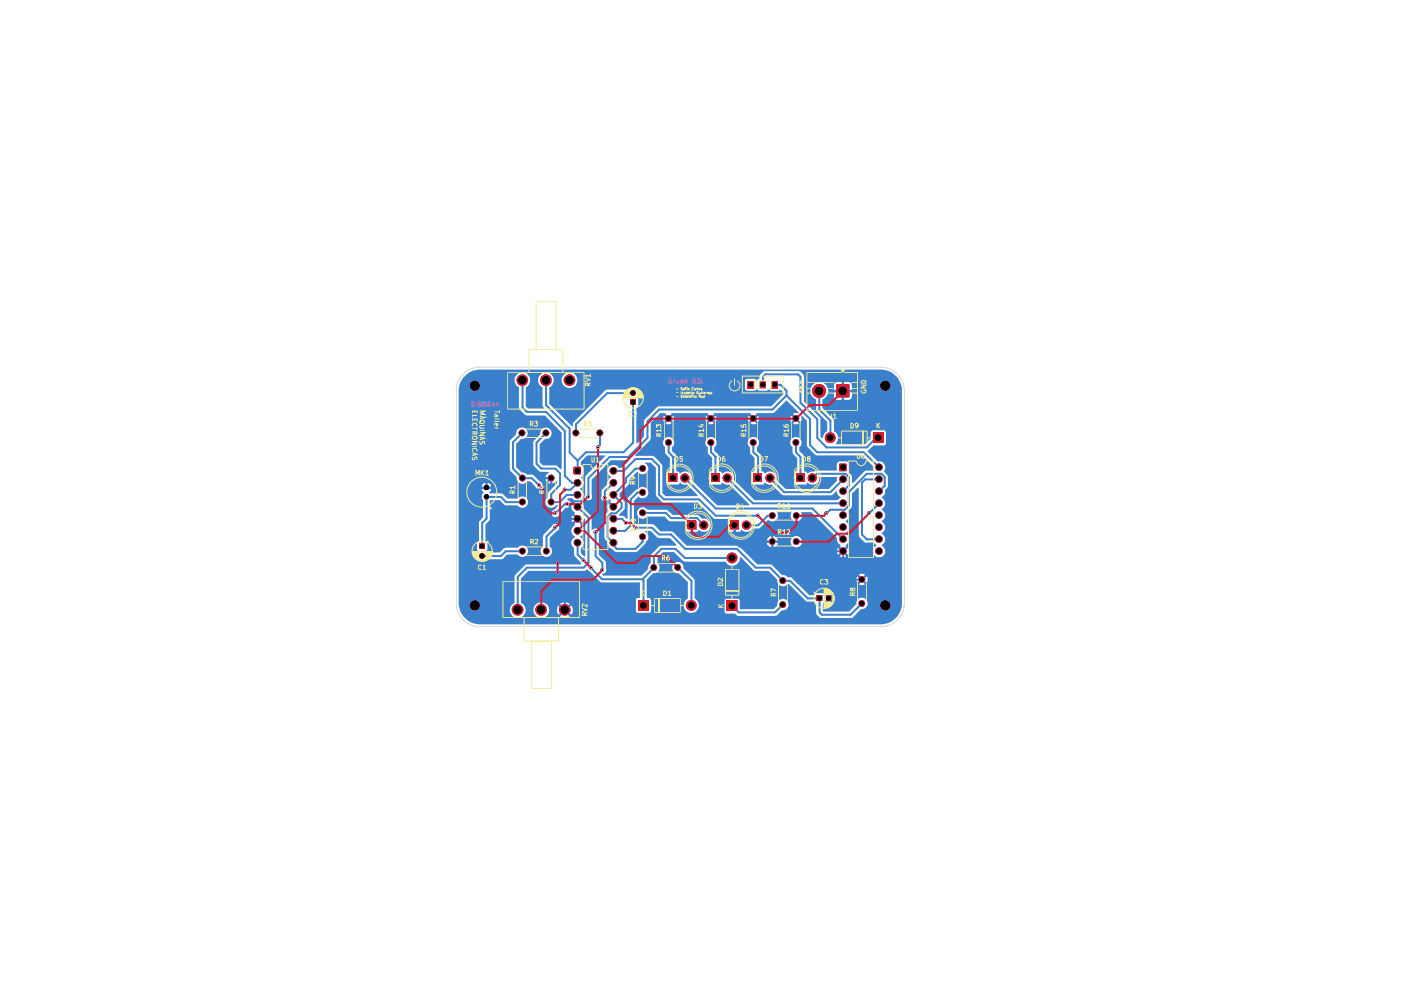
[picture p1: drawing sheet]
<svg xmlns="http://www.w3.org/2000/svg" width="297mm" height="210mm" viewBox="0 0 297 210" stroke-linecap="round" stroke-linejoin="round" font-family="sans-serif">
<g fill="none" stroke="#f2aea5" stroke-width=".21">
<path d="M100.5 84.8h-.6l.3 .4-.3 .1v.4h.6M100.9 85.3h.5M100.9 84.8v1M101.4 84.8v1M186.9 85.8h.6M187.5 85.1l-.3-.3v1M187.9 84.8v1M187.9 85.3h.6M188.5 84.8v1M100 124.9v.7M100.2 124.5l.3 .7h-.7M100.9 125.1h.5"/>
<path d="M100.9 124.5v1.1M101.4 124.5v1.1M187.5 124.6l-.4-.1-.2 .4 .6 .7h-.6M187.9 125.1h.6M187.9 124.5v1.1M188.5 124.5v1.1"/>
</g>
<g fill="none" stroke="#0fe" stroke-width=".21">
<path d="M105.5 87.8h.1M105.5 87.8l.3 .1M105.6 87.8h.1M105.7 87.8h.1M105.8 87.9h.1M105.8 87.9h.2M105.9 87.9h.1M106 87.8h.1M106 87.9h.1M106 87.9l.1 .1M106.1 87.7h.1M106.1 88h.1"/>
<path d="M106.1 88.1h.1M106.1 87.7l-.6 .1M106.1 88v.1M106.2 87.2h.1M106.2 87.5h.1M106.2 87.6h.1M106.2 88.1h.1M106.2 88.2h.1M106.2 88.4h.1M106.2 88.5h.1M106.2 87.2v.4M106.2 88.1v.4"/>
<path d="M106.2 87.6l-.1 .1M106.3 88.5h.1M106.3 88.4h.1M106.3 88.3h.1M106.3 88.2h.1M106.3 88.1h.1M106.3 87.6h.1M106.3 87.5h.1M106.3 87.2h.1M106.3 87.2v.4M106.3 88.1v.4M106.3 87.6l.1 .1"/>
<path d="M106.4 88.1h.1M106.4 88h.1M106.4 87.7h.1M106.4 87.7l.2 .1M106.4 88v.1M106.5 87.9h.1M106.5 87.8h.1M106.5 87.9l-.1 .1M106.6 87.9h.1M106.6 87.8h.1M106.6 87.8h.4M106.7 87.8h.1"/>
<path d="M106.8 87.8l-.3 .1M107 87.8h.1"/>
</g>
<path d="M106.2 87.1l.1 .6 .6 .1-.5 .1-.1 .2v.4l-.3-.6-.5-.1 .6-.1z" fill="#0fe"/>
<g fill="none" stroke="#0fe" stroke-width=".21">
<path d="M104.5 88.5h.1M104.5 88.5h.2M104.6 88.5h.1M104.6 88.5l.2 .2M104.7 88.6h.1M104.7 88.5h.1M104.7 88.5v.1M104.8 88.8h.1M104.8 88.7h.1M104.8 88.6h.1M104.8 88.6v.2M104.8 88.7l.1 .1"/>
<path d="M104.9 88.8h.1M104.9 88.9h.1M104.9 88.8v.1"/>
</g>
<path d="M104.5 88.5h.1l.2 .3z" fill="#0fe"/>
<path d="M104.2 88.4h.1M104.2 88.4h.2M104.3 88.4h.1M104.3 88.4l.2 .7M104.4 88.4h.1M104.4 88.4l.7 .9M104.5 89.1h.1M104.5 88.5h.1M104.5 89.1l.6 .2M105 89.3h.1M105.1 89.3h.1" fill="none" stroke="#0fe" stroke-width=".21"/>
<path d="M104.1 88.4l.5 .1 .5 .7-.6-.1z" fill="#0fe"/>
<g fill="none" stroke="#0fe" stroke-width=".21">
<path d="M104.4 87.7h.1M104.4 87.7h.2M104.5 87.6h.1M104.5 87.7h.1M104.6 87.4h.1M104.6 87.5h.1M104.6 87.6h.1M104.6 87.7h.1M104.6 87.8h.1M104.6 87.9h.1M104.6 87.4v.2M104.6 87.7v.2"/>
<path d="M104.6 87.6l-.2 .1M104.7 87.3h.1M104.7 87.9h.1M104.7 88h.1M104.7 87.8h.1M104.7 87.6h.1M104.7 87.5h.1M104.7 87.4h.1M104.7 87.3l-.1 .1M104.7 87.6h.2M104.7 87.3v.3M104.7 87.8v.2"/>
<path d="M104.8 87.7h.1M104.8 87.6h.1M104.8 87.7h.2M104.8 87.7l-.1 .1M104.9 87.7h.1M104.9 87.6h.1M104.9 87.6v.1M105 87.7h.1"/>
</g>
<path d="M104.3 87.6l.3-.1v-.2v.2l.4 .1h-.3l-.1 .4v-.4z" fill="#0fe"/>
<g fill="none" stroke="#0fe" stroke-width=".21">
<path d="M104 88h.1M104.1 88h.1M104.1 88l.4 .4M104.1 88l.7 .3 .6 .5M104.4 88.3h.1M104.4 88.3h.2M104.5 88.4h.1M104.5 88.3h.1M104.5 88.3h.2M104.6 88.4h.1M104.6 88.3h.1M104.6 88.3v.1"/>
<path d="M104.7 88.3h.1M104.7 88.4h.1M104.7 88.3v.1M104.8 88.4h.1M104.8 88.5h.1M104.8 88.4v.1M104.9 88.5h.1M104.9 88.6h.1M104.9 88.7h.1M104.9 88.5l.1 .5M104.9 88.7l.2 .1M104.9 88.6v.1"/>
<path d="M105 88.6h.1M105 88.9h.1M105 89h.1M105 88.6l.2 .1M105.1 88.8h.1M105.1 89h.1M105.1 89.1h.1M105.1 88.8l.4 .1M105.1 89.1l.4 .4M105.1 89v.1M105.2 88.7h.1M105.2 88.7l.1 .1"/>
<path d="M105.3 88.8h.1M105.4 88.9h.1M105.4 88.8v.1M105.4 88.8l.4 .4M105.5 88.9h.1M105.5 89.5h.1M105.5 89h.1M105.5 89l.2 .1 .2 .6M105.5 88.9v.1M105.5 89.5l.5 .2M105.6 89.5h.1M105.6 89h.1"/>
<path d="M105.6 89v.2h.2M105.8 89.6h.1M105.8 89.2h.1M105.8 89.3h.1M105.8 89.3l.1 .1M105.8 89.2v.1M105.8 89.2l.7 1.2M105.9 89.7h.1M105.9 89.4h.1M105.9 89.5h.1M105.9 89.4v.1M105.9 89.5l.1 .1"/>
<path d="M106 89.7h.1M106 89.6h.1M106 89.6v.1M106 89.8h.1M106 89.7v.1M106 89.8l.1 .1M106.1 89.9h.1M106.1 90h.1M106.1 90l.2 .3M106.1 90h.2M106.2 89.9h.1M106.2 90h.1"/>
<path d="M106.2 89.9v.1M106.3 90h.1M106.3 90.1h.1M106.3 90.3h.1M106.3 90v.1M106.3 90.3l.1 .1M106.4 90.4h.1M106.5 90.4h.1M106.5 90.3h.1"/>
</g>
<g fill="#0fe">
<path d="M104 88a3.9 3.9 0 0 1 2.4 2.3l-.3-.2v-.2l.2 .2v-.2l-.3-.2-.3-.5-.2-.2 .4 .7-.5-.3-.6-.8 .7 .4-.2-.3-.9-.5 .2 .1-.1 .1z"/>
<circle cx="120.7" cy="80.6" r="1.23"/>
<circle cx="115.7" cy="80.6" r="1.23"/>
<circle cx="110.7" cy="80.6" r="1.23"/>
</g>
<g fill="none" stroke="#0fe" stroke-width=".21">
<path d="M145.9 81.7h.1M145.9 81.8h.1M145.9 81.9h.1M145.9 85.6h.1M145.9 85.6h.3M146 81.6h.1M146 81.7h.1M146 81.9h.1M146 82h.1M146 85.6h.1M146 81.8h.1M146 81.6h.2"/>
<path d="M146 81.6v.2M146 81.9v.1M146 82h.3M146 81.7h.3M146.1 81.6h.1M146.1 82h.1M146.1 85.6h.1M146.1 85.7h.1M146.1 81.7h.1M146.1 85.7h1.3M146.1 85.6v.1M146.2 81.5h.1"/>
<path d="M146.2 81.6h.1M146.2 82h.1M146.2 85.6h.1M146.2 85.7h.1M146.2 81.9h.1M146.2 81.7h.1M146.2 81.5v.2M146.2 81.7h-.3v.2M146.2 85.6l.1 .1M146.3 81.2h.1M146.3 81.3h.1M146.3 81.4h.1"/>
<path d="M146.3 82h.1M146.3 85.7h.1M146.3 81.8h.1M146.3 81.7h.1M146.3 81.6h.1M146.3 81.5h.1M146.3 81.2v.2M146.3 81.5v.3M146.3 81.4l-.1 .1M146.3 82v.1M146.3 82.1h.1M146.3 82.2h.1"/>
<path d="M146.3 84.5h.1M146.3 81.9h.1M146.3 81.2h.2M146.3 81.3v.2M146.3 81.8v.2M146.3 82.1v.1M146.3 84.5h.2M146.4 81.1h.1M146.4 81.2h.1M146.4 82.2h.1M146.4 84.3h.1M146.4 84.4h.1"/>
<path d="M146.4 84.5h.1M146.4 84.6h.1M146.4 84.7h.1M146.4 85.7h.1M146.4 82.1h.1M146.4 82h.1M146.4 81.1h.2M146.4 81.1l-.1 .2M146.4 82v.1M146.4 84.3v.4M146.4 82.2l.1 .1M146.4 84.3h.5"/>
<path d="M146.4 85.7l.1 .1M146.5 81h.1M146.5 81.1h.1M146.5 82.3h.1M146.5 84.2h.1M146.5 84.3h.1M146.5 84.7h.1M146.5 84.8h.1M146.5 84.9h.1M146.5 85h.1M146.5 85.6h.1M146.5 85.7h.1"/>
<path d="M146.5 85.8h.1M146.5 84.6h.1M146.5 84.5h.1M146.5 84.4h.1M146.5 82.2h.1M146.5 82.1h.1M146.5 81.2h.1M146.5 81h.3M146.5 81v.2M146.5 82.1v.1M146.5 84.2v.2M146.5 84.5v.5"/>
<path d="M146.5 82.3h.4M146.5 84.2h.3M146.5 85h.2M146.5 85.6h.6M146.5 85.8h.7M146.6 81h.1M146.6 84.2h.1M146.6 85h.1M146.6 85.6h.1M146.6 85.8h.1M146.6 84.9h.1M146.6 84.7h.1"/>
<path d="M146.6 84.8h.1M146.6 84.3h.1M146.6 82.2h.1M146.6 81.1h.1M146.6 82.2v.1h1.3M146.6 84.7v.1M146.6 84.9l.1 .2M146.6 84.7h.2M146.7 80.9h.1M146.7 82.3h.1M146.7 84.2h.1M146.7 85.1h.1"/>
<path d="M146.7 85.6h.1M146.7 85.7h.1M146.7 85.8h.1M146.7 85h.1M146.7 84.8h.1M146.7 84.7h.1M146.7 84.6h.1M146.7 84.3h.1M146.7 81h.1M146.7 80.9l-.1 .2M146.7 84.6v.2M146.7 85.1l.1 .1"/>
<path d="M146.7 85.6v.1M146.7 85.7l.1 .1M146.7 84.8l-.1 .1M146.8 80.8h.1M146.8 82.3h.1M146.8 84.3h.1M146.8 84.2h.1M146.8 85.2h.1M146.8 85.3h.1M146.8 85.6h.1M146.8 85.7h.1M146.8 85.8h.1"/>
<path d="M146.8 85.1h.1M146.8 85h.1M146.8 84.7h.1M146.8 84.6h.1M146.8 84.4h.1M146.8 81h.1M146.8 80.9h.1M146.8 80.8h.8M146.8 80.8l-.1 .1M146.8 80.9v.1M146.8 84.2v.2M146.8 84.6v.1"/>
<path d="M146.8 85v.1M146.8 85.2v.1M146.9 80.8h.1M146.9 82.3h.1M146.9 84.4h.1M146.9 84.3h.1M146.9 85.3h.1M146.9 85.7h.1M146.9 85.6h.1M146.9 85.8h.1M146.9 85.2h.1M146.9 85.1h.1"/>
<path d="M146.9 85h.1M146.9 84.5h.1M146.9 80.9h.1M146.9 85.2v.1M146.9 84.3v.2M146.9 85v.2M146.9 85.3l.3 .1M146.9 85.6v.1M146.9 85l-.1 .1M146.9 85.4h.1M146.9 84.5h.2M146.9 80.8v.1"/>
<path d="M146.9 84.4v.1M147 80.7h.1M147 82.4h.1M147 83.9h.1M147 84h.1M147 84.1h.1M147 84.5h.1M147 85.4h.1M147 85.5h.1M147 85.7h.1M147 85.6h.1M147 85.8h.1"/>
<path d="M147 85.3h.1M147 84.6h.1M147 84.7h.1M147 82.3h.1M147 80.8h.1M147 80.7h.8M147 80.7l-.1 .1M147 82.3v.1M147 84l.1 .2M147 84.5v.2M147 85.3v.2M147 85.6v.1"/>
<path d="M147 82.4h.2M147 84.7h.2M147 85.5h.4M147 85.7l.1 .1M147.1 80.7h.1M147.1 82.4h.1M147.1 83.7h.1M147.1 83.8h.1M147.1 83.9h.1M147.1 84h.1M147.1 84.2h.1M147.1 84.3h.1"/>
<path d="M147.1 84.5h.1M147.1 85.5h.1M147.1 85.7h.1M147.1 85.6h.1M147.1 85.8h.1M147.1 85.9h.1M147.1 85.4h.1M147.1 84.7h.1M147.1 82.3h.1M147.1 80.8h.1M147.1 83.7v.2M147.1 83.9v.1"/>
<path d="M147.1 84.2l.1 .2M147.1 85.8v.1M147.1 84.5h.2M147.1 85.6l.1 .1M147.1 85.9h.3M147.2 80.7h.1M147.2 82.4h.1M147.2 83.5h.1M147.2 83.6h.1M147.2 83.7h.1M147.2 84.4h.1M147.2 85.5h.1"/>
<path d="M147.2 85.7h.1M147.2 85.8h.1M147.2 85.9h.1M147.2 85.4h.1M147.2 84.7h.1M147.2 84.6h.1M147.2 84.5h.1M147.2 84.3h.1M147.2 84.2h.1M147.2 84h.1M147.2 83.9h.1M147.2 83.8h.1"/>
<path d="M147.2 82.3h.1M147.2 80.8h.1M147.2 82.4l.4 .1v.4M147.2 83.5v.2M147.2 83.8v.5M147.2 84.4v.3M147.2 85.4v.1M147.2 83.5h.2M147.2 85.5l.1 .1M147.3 82.5h.1M147.3 83.4h.1M147.3 83.5h.1"/>
<path d="M147.3 85.6h.1M147.3 85.7h.1M147.3 85.9h.1M147.3 85.5h.1M147.3 84.5h.1M147.3 84.4h.1M147.3 84.3h.1M147.3 83.7h.1M147.3 83.6h.1M147.3 82.3h.1M147.3 80.8h.1M147.3 83.4l-.1 .4"/>
<path d="M147.3 84.3v.2M147.3 85.6h.6M147.4 82.5h.1M147.4 82.6h.1M147.4 83.3h.1M147.4 83.4h.1M147.4 85.6h.1M147.4 85.7h.1M147.4 85.9h.1M147.4 85.5h.1M147.4 83.5h.1M147.4 82.4h.1"/>
<path d="M147.4 82.3h.1M147.4 80.8h.1M147.4 82.4h.3M147.4 82.4v.2M147.4 83.3v.1M147.4 83.4v.1M147.4 83.4h-.1M147.4 80.7h.1M147.4 83.1h.1M147.4 83.2h.1M147.4 85.8h.1M147.4 83.1h.2"/>
<path d="M147.4 83.1v.3M147.4 85.5v.1M147.4 85.7l.1 .1M147.4 85.6h.2M147.5 80.7h.1M147.5 82.6h.1M147.5 82.7h.1M147.5 82.9h.1M147.5 83h.1M147.5 83.1h.1M147.5 85.6h.1M147.5 85.7h.1"/>
<path d="M147.5 85.8h.1M147.5 84.7h.1M147.5 84.8h.1M147.5 84.9h.1M147.5 85h.1M147.5 83.3h.1M147.5 83.2h.1M147.5 82.5h.1M147.5 82.4h.1M147.5 82.3h.1M147.5 80.8h.1M147.5 82.6v.1"/>
<path d="M147.5 82.9v.4M147.5 84.7v.3M147.5 85.6v.1M147.5 82.7h.2M147.5 84.7h.2M147.5 85.7h.2M147.5 85l.2 .2M147.6 80.7h.1M147.6 82.7h.1M147.6 82.8h.1M147.6 82.9h.1M147.6 85.6h.1"/>
<path d="M147.6 85.7h.1M147.6 85.8h.1M147.6 85h.1M147.6 84.9h.1M147.6 84.8h.1M147.6 84.7h.1M147.6 85.1h.1M147.6 83.1h.1M147.6 82.6h.1M147.6 82.4h.1M147.6 82.3h.1M147.6 80.8h.1"/>
<path d="M147.6 80.7v.1M147.6 84.8v.2M147.6 84.9h.7M147.7 80.6h.1M147.7 85.7h.1M147.7 85.8h.1M147.7 85.1h.1M147.7 85h.1M147.7 84.9h.1M147.7 84.8h.1M147.7 84.7h.1M147.7 85.2h.1"/>
<path d="M147.7 85.3h.1M147.7 85.4h.1M147.7 85.6h.1M147.7 83h.1M147.7 82.9h.1M147.7 82.8h.1M147.7 82.7h.1M147.7 82.4h.1M147.7 82.3h.1M147.7 80.7h.1M147.7 82.9h.4M147.7 83l-.1 .1"/>
<path d="M147.7 85.2l.1 .3M147.7 82.3v.1M147.7 82.7v.2M147.7 84.7v.1M147.7 85v.1M147.7 85.7v.1M147.7 84.8h.3M147.7 85.1l.1 .1M147.7 83h.4M147.8 80.4h.1M147.8 80.5h.1M147.8 80.6h.1"/>
<path d="M147.8 85.8h.1M147.8 85.7h.1M147.8 85.6h.1M147.8 85.4h.1M147.8 85.3h.1M147.8 85.2h.1M147.8 85.1h.1M147.8 84.9h.1M147.8 84.8h.1M147.8 85.5h.1M147.8 83h.1M147.8 82.9h.1"/>
<path d="M147.8 82.3h.1M147.8 80.7h.1M147.8 80.4h.7M147.8 80.4v.2M147.8 80.6v.1M147.8 85.1v.3M147.8 85.5v.1M147.8 80.6l-.2 .1M147.8 85.1h.2M147.8 85.7h1.2M147.8 85.6l.2 .2M147.9 80.4h.1"/>
<path d="M147.9 80.5h.1M147.9 85.8h.1M147.9 85.7h.1M147.9 85.6h.1M147.9 85.5h.1M147.9 85.4h.1M147.9 85.2h.1M147.9 85.1h.1M147.9 85h.1M147.9 84.9h.1M147.9 84.8h.1M147.9 82.9h.1"/>
<path d="M147.9 82.3h.1M147.9 82.2h.1M147.9 82.1h.1M147.9 80.6h.1M147.9 85.6h.3M147.9 82.1v.2M147.9 85v.2M147.9 85.4v.1M147.9 85h.2M148 80.4h.1M148 85.8h.1M148 85.7h.1"/>
<path d="M148 85.6h.1M148 85.5h.1M148 85.1h.1M148 85h.1M148 84.9h.1M148 84.8h.1M148 83h.1M148 82.2h.1M148 82.1h.1M148 80.6h.1M148 82.2l-.2 .1M148 82.1v.1"/>
<path d="M148 85.5v.1M148 85.4h.1M148 84.7h.1M148 80.5h.1M148 85.8l-.6 .1M148 84.7h.2M148 85.7l1.3 .1M148 80.5v.1M148 84.7v.1M148 85.4v.2M148.1 80.3h.1M148.1 80.4h.1"/>
<path d="M148.1 85.7h.1M148.1 85.6h.1M148.1 85.5h.1M148.1 85.4h.1M148.1 85.2h.1M148.1 85.3h.1M148.1 85h.1M148.1 84.9h.1M148.1 84.8h.1M148.1 84.7h.1M148.1 83h.1M148.1 83.1h.1"/>
<path d="M148.1 83.2h.1M148.1 82.8h.1M148.1 82.9h.1M148.1 80.5h.1M148.1 80.3h.9M148.1 80.3v.2M148.1 82.8v.1M148.1 83v.2M148.1 84.8v.2M148.1 85.2v.4M148.1 84.8h.2M148.2 80.3h.1"/>
<path d="M148.2 85.7h.1M148.2 85.6h.1M148.2 85.3h.1M148.2 85.2h.1M148.2 85h.1M148.2 84.9h.1M148.2 84.8h.1M148.2 84.7h.1M148.2 83.2h.1M148.2 83.3h.1M148.2 83.4h.1M148.2 82.8h.1"/>
<path d="M148.2 80.4h.1M148.2 85h-.2v.1M148.2 83.2v.2M148.2 84.7v.2M148.2 85.2v.1M148.2 85.6v.1M148.2 85.3l-.1 .1M148.2 82.8h.2M148.3 80.3h.1M148.3 85.8h.1M148.3 85.7h.1M148.3 85.6h.1"/>
<path d="M148.3 84.9h.1M148.3 84.8h.1M148.3 83.4h.1M148.3 83.3h.1M148.3 83.2h.1M148.3 83.1h.1M148.3 83h.1M148.3 82.9h.1M148.3 82.8h.1M148.3 82.7h.1M148.3 80.4h.1M148.3 82.7h.2"/>
<path d="M148.3 85.6h.2M148.3 85.6l.2 .3M148.3 82.7v.2M148.3 83v.3M148.3 84.8v.1M148.3 85.6v.2M148.3 83.3l.1 .1M148.3 84.9l-.1 .1M148.3 83.4l.1 .1M148.4 80.3h.1M148.4 85.8h.1M148.4 85.7h.1"/>
<path d="M148.4 85.6h.1M148.4 85.3h.1M148.4 85.4h.1M148.4 85.5h.1M148.4 83.5h.1M148.4 83.6h.1M148.4 83.7h.1M148.4 83.8h.1M148.4 83.4h.1M148.4 83h.1M148.4 82.9h.1M148.4 82.8h.1"/>
<path d="M148.4 82.7h.1M148.4 82.6h.1M148.4 80.4h.1M148.4 82.6h.3M148.4 85.3v.3h-.3M148.4 82.6v.2M148.4 82.9v.1M148.4 83.5v.3M148.5 80.2h.1M148.5 80.3h.1M148.5 85.8h.1M148.5 85.7h.1"/>
<path d="M148.5 85.6h.1M148.5 85.5h.1M148.5 85.4h.1M148.5 85.3h.1M148.5 85.2h.1M148.5 83.8h.1M148.5 83.9h.1M148.5 84h.1M148.5 83.6h.1M148.5 83.5h.1M148.5 83.4h.1M148.5 82.7h.1"/>
<path d="M148.5 82.6h.1M148.5 80.4h.1M148.5 80.2v.2M148.5 83.4v.2M148.5 83.8v.2M148.5 85.2v.3M148.5 85.6v.2M148.5 85.9h.1M148.5 84.1h.1M148.5 84.2h.1M148.5 84.3h.1M148.5 84.4h.1"/>
<path d="M148.5 84.5h.1M148.5 83.7h.1M148.5 82.1h.1M148.5 82.2h.1M148.5 84.5h.2M148.5 85.9h.6M148.5 82.1v.1M148.5 83.6v.2M148.5 84v.5M148.5 85.2v.1M148.5 82.6v.1M148.5 82.1h.2"/>
<path d="M148.6 85.9h.1M148.6 85.8h.1M148.6 85.7h.1M148.6 85.6h.1M148.6 85.5h.1M148.6 85.4h.1M148.6 84.5h.1M148.6 84.4h.1M148.6 84.1h.1M148.6 84h.1M148.6 83.9h.1M148.6 83.8h.1"/>
<path d="M148.6 82.6h.1M148.6 82.3h.1M148.6 82.2h.1M148.6 82.1h.1M148.6 81.9h.1M148.6 82h.1M148.6 82.4h.1M148.6 82.5h.1M148.6 80.3h.1M148.6 80.2h.1M148.6 83.9h.2M148.6 84.4h.3"/>
<path d="M148.6 85.5h.2M148.6 81.9v.7M148.6 83.8v.1M148.6 84v.1M148.6 84.4v.1M148.6 85.5v.1M148.6 85.7v.1M148.6 80.2l.1 .1M148.7 85.9h.1M148.7 85.8h.1M148.7 85.7h.1M148.7 85.5h.1"/>
<path d="M148.7 85.3h.1M148.7 85.4h.1M148.7 84.5h.1M148.7 84.4h.1M148.7 84.3h.1M148.7 84.2h.1M148.7 84.1h.1M148.7 83.9h.1M148.7 83.8h.1M148.7 82.6h.1M148.7 82.7h.1M148.7 82.5h.1"/>
<path d="M148.7 82.4h.1M148.7 82.3h.1M148.7 82.1h.1M148.7 82h.1M148.7 81.9h.1M148.7 81.8h.1M148.7 81.7h.1M148.7 80.3h.1M148.7 80.4h.1M148.7 80.4h.4M148.7 83.8l-.1 .2M148.7 85.4l-.2 .1"/>
<path d="M148.7 80.3v.1M148.7 81.7v.4M148.7 82.3v.2M148.7 82.6v.1M148.7 84.1v.2M148.7 84.4v.1M148.7 85.3v.1M148.7 83.8h.4M148.7 82.5l.2 .2M148.7 81.7h.2M148.7 81.8l-.1 .1M148.8 85.9h.1"/>
<path d="M148.8 85.7h.1M148.8 85.5h.1M148.8 85.4h.1M148.8 85.2h.1M148.8 85.3h.1M148.8 84.5h.1M148.8 84.4h.1M148.8 84.2h.1M148.8 84.3h.1M148.8 83.9h.1M148.8 83.8h.1M148.8 82.7h.1"/>
<path d="M148.8 82.8h.1M148.8 82.6h.1M148.8 81.8h.1M148.8 81.7h.1M148.8 80.4h.1M148.8 80.3h.1M148.8 81.7h.2M148.8 84.2h.4M148.8 81.7v.1M148.8 82.7v.1M148.8 83.8v.1M148.8 84.2v.1"/>
<path d="M148.8 85.2v.1M148.8 85.4v.1M148.8 84.5h-.1M148.9 85.9h.1M148.9 85.8h.1M148.9 85.7h.1M148.9 85.4h.1M148.9 85.3h.1M148.9 85.1h.1M148.9 85.2h.1M148.9 84.4h.1M148.9 84.3h.1"/>
<path d="M148.9 84.2h.1M148.9 84.1h.1M148.9 83.9h.1M148.9 84h.1M148.9 83.8h.1M148.9 82.8h.1M148.9 82.7h.1M148.9 81.7h.1M148.9 81.6h.1M148.9 80.4h.1M148.9 80.3h.1M148.9 84.3l-.1 .2"/>
<path d="M148.9 81.6v.1M148.9 83.9v.3M148.9 85.1v.1M148.9 85.3v.1M148.9 84.1h.2M149 85.9h.1M149 85.8h.1M149 85.7h.1M149 85.3h.1M149 85.2h.1M149 85h.1M149 85.1h.1"/>
<path d="M149 84.3h.1M149 84.2h.1M149 84.1h.1M149 84h.1M149 83.9h.1M149 83.8h.1M149 82.8h.1M149 82.7h.1M149 81.7h.1M149 81.6h.1M149 80.4h.1M149 80.5h.1"/>
<path d="M149 80.3h.1M149 80.5h.3M149 85.7l.1 .1M149 80.3v.2M149 81.6v.1M149 82.7v.1M149 83.8v.5M149 85v.1M149 85.2v.1M149 83.9h-.1M149 82.8h.2M149.1 85.9h.1"/>
<path d="M149.1 85.8h.1M149.1 85.2h.1M149.1 85.1h.1M149.1 84.8h.1M149.1 84.9h.1M149.1 85h.1M149.1 84.2h.1M149.1 84.1h.1M149.1 83.9h.1M149.1 83.8h.1M149.1 82.8h.1M149.1 80.5h.1"/>
<path d="M149.1 80.4h.1M149.1 83.8v.1M149.1 84.1v.1M149.1 84.8v.2M149.1 85.1v.1M149.1 85.8v.1M149.1 84.2v.1M149.1 85.7h.1M149.1 84.6h.1M149.1 84.7h.1M149.1 84.3h.1M149.1 84.4h.1"/>
<path d="M149.1 84.5h.1M149.1 85.7h.3M149.1 80.4v.2h.3M149.1 84.3v.2M149.1 84.6v.2M149.1 84.9v.2M149.2 85.8h.1M149.2 85.9h.1M149.2 85.7h.1M149.2 85.6h.1M149.2 84.9h.1M149.2 84.8h.1"/>
<path d="M149.2 84.7h.1M149.2 84.5h.1M149.2 84.6h.1M149.2 84.4h.1M149.2 84.3h.1M149.2 84.2h.1M149.2 82.8h.1M149.2 80.6h.1M149.2 80.5h.1M149.2 85.9h.4M149.2 84.2v.2M149.2 84.5v.1"/>
<path d="M149.2 84.7v.2M149.2 85.6v.3M149.2 84.5l.1 .1M149.3 85.9h.1M149.3 85.7h.1M149.3 85.8h.1M149.3 84.7h.1M149.3 84.6h.1M149.3 84.5h.1M149.3 84.4h.1M149.3 82.7h.1M149.3 80.6h.1"/>
<path d="M149.3 80.5h.1M149.3 82.7h.3M149.3 80.5v.1M149.3 84.4v.1M149.3 84.6v.1M149.3 84.5h-.1M149.3 82.7l-.1 .1M149.3 80.6h.2M149.4 85.9h.1M149.4 85.8h.1M149.4 85.7h.1M149.4 82.8h.1"/>
<path d="M149.4 82.7h.1M149.4 80.6h.1M149.4 80.7h.1M149.4 85.8h.5M149.4 80.6v.1M149.4 85.7v.1M149.4 82.8h-.5M149.5 85.9h.1M149.5 85.8h.1M149.5 82.8h.1M149.5 82.7h.1M149.5 82.6h.1"/>
<path d="M149.5 80.7h.1M149.5 80.8h.1M149.5 80.9h.1M149.5 80.6h.1M149.5 80.6v.3M149.5 82.6v.2M149.6 85.9h.1M149.6 85.8h.1M149.6 82.7h.1M149.6 82.5h.1M149.6 82.6h.1M149.6 80.9h.1"/>
<path d="M149.6 81.2h.1M149.6 81.3h.1M149.6 80.8h.1M149.6 80.8v.5M149.6 82.5v.1M149.6 85.8v.1M149.6 80.9v.1M149.6 82.4h.1M149.6 81.4h.1M149.6 81.1h.1M149.6 81h.1M149.6 85.8l.1 .1"/>
<path d="M149.6 81v.5h.2M149.6 82.4v.1M149.6 82.6v.1M149.7 85.9h.1M149.7 85.8h.1M149.7 82.6h.1M149.7 82.5h.1M149.7 82.3h.1M149.7 82.4h.1M149.7 81.5h.1M149.7 81.6h.1M149.7 81.7h.1"/>
<path d="M149.7 81.4h.1M149.7 81.3h.1M149.7 85.9h.2M149.7 81.3v.4M149.7 82.3v.1M149.7 82.5v.1M149.8 85.9h.1M149.8 85.8h.1M149.8 82.5h.1M149.8 82.4h.1M149.8 82.3h.1M149.8 82.1h.1"/>
<path d="M149.8 82.2h.1M149.8 81.7h.1M149.8 81.8h.1M149.8 81.9h.1M149.8 82h.1M149.8 81.6h.1M149.8 81.5h.1M149.8 81.5v.1M149.8 81.7v.6M149.8 82.3v.2M149.8 82.3h-.1M149.8 81.6l.1 .1"/>
<path d="M149.9 85.9h.1M149.9 85.8h.1M149.9 82.3h.1M149.9 82.2h.1M149.9 82.1h.1M149.9 82h.1M149.9 81.9h.1M149.9 81.8h.1M149.9 81.7h.1M149.9 81.7v.6M149.9 85.8v.1"/>
</g>
<path d="M146.4 81l.6-.3h.6l.2-.3-.1-.1 .7-.1 .5 .1 .5 .3 .5 1.4-.4-.7-.1-.6-.7-.4h-.6l-.5 .5h-.7l-.5 .3-.2 .6-.1-.2-.1 .1v.2l.2-.1 .1 .2h-.2l.8 .4h.8l.2-.3-.1 .3-.5 .1 .3 .1 .1 .4h.4l.2-.3h.3l-.1-.6 .3-.4h.1a.58 .58 0 0 0-.1 1 .58 .58 0 0 0 .9-.2l.2-.4v.3l-.3 .3-.3 .2-.5-.1a.25 .25 0 0 0-.4-.1 .25 .25 0 0 0-.1 .4v.2l.3 .7 .1-.2h.4l-.4 .1v.4l.3-.5-.2 .5h.4l.1 .2-.1 .1-.3-.3-.1 .1h-.2l.2 .1-.3 .1v-.5l-.4-1h-.4l-.5 .7v1h-.2l-.3-.5-.3 .1 .1 .5 .2-.2a.28 .28 0 0 0-.1 .2 .28 .28 0 0 0 .1 .3l.2-.2-.1 .3 .2 .1 .7 .2-.2-.8h.7l.1 .1h-.7v.2l.1 .2 .2-.3 .4-.1-.4 .2-.2 .3 .3 .2 .2-.3-.1 .3h.2l.1-.3 .1 .2 .5-.4 .2-.5 .1 .2-.2 .4-.3 .3-.5 .2 1 .2-.2-.1 .1-.1 .7 .3-1.3-.1-.3-.2 .1 .2h.4l-1-.3-.1 .1 1.4 .2-.6 .1-.8-.2 .3 .1-.9 .1-1.1-.2-.1-.2 .8 .3h.5l-.7-.2 1.2 .2-.2-.1 .1-.1a1.16 1.16 0 0 1-1.2-1.1l.1-.3h.2l.3 .3 .2-.1-.2-.6 .6-.9-.1-.3-.5-.3h-.4l-.4-.3-.3-.1v-.3l.2-.1z" fill="#0fe"/>
<g fill="none" stroke="#0fe" stroke-width=".21">
<path d="M148.8 81.9h.1M148.8 82h.1M148.8 82.1h.1M148.8 82.2h.1M148.8 82.3h.1M148.8 82.4h.1M148.8 82.5h.1M148.8 82.6h.1M148.8 81.9h.3M148.8 81.9v.7M148.8 82.6h.2M148.8 82.5h.8"/>
<path d="M148.9 81.8h.1M148.9 81.9h.1M148.9 82.6h.1M148.9 82.5h.1M148.9 82.4h.1M148.9 82h.1M148.9 82.1h.1M148.9 81.8v.1M148.9 82v.1M148.9 82.4v.1M148.9 82h.2M149 81.7h.1"/>
<path d="M149 81.8h.1M149 82.6h.1M149 81.9h.1M149 81.7v.1M149 82.6l.1 .1M149.1 81.7h.1M149.1 81.6h.1M149.1 82.7h.1M149.1 82.3h.1M149.1 82.1h.1M149.1 82h.1M149.1 81.9h.1"/>
<path d="M149.1 81.6v.1M149.1 81.9v.2M149.1 82.3h.5M149.1 82.4h.1M149.1 81.8h.1M149.1 81.7v.4M149.1 82.3v.1M149.1 81.8h.6M149.2 81.5h.1M149.2 81.6h.1M149.2 82.7h.1M149.2 82.6h.1"/>
<path d="M149.2 81.8h.1M149.2 81.5v.1M149.2 82.6v.1M149.2 82.6h.3M149.3 81.4h.1M149.3 82.6h.1M149.3 82.1h.1M149.3 82.2h.1M149.3 81.9h.1M149.3 81.8h.1M149.3 81.7h.1M149.3 81.4h.2"/>
<path d="M149.3 81.4l-.1 .1M149.3 82.1h.3M149.3 81.7v.2M149.3 82.1v.1M149.4 81.4h.1M149.4 82.6h.1M149.4 82.4h.1M149.4 82.3h.1M149.4 81.8h.1M149.4 81.3h.1M149.4 82.4h.2M149.4 81.3v.1"/>
<path d="M149.4 82.3v.1M149.5 82.6h.1M149.5 82.5h.1M149.5 82.3h.1M149.5 81.6h.1M149.5 81.5h.1M149.5 81.4h.1M149.5 81.4v.2M149.5 82.5v.1M149.6 82.5h.1M149.6 82.4h.1M149.6 82.3h.1"/>
<path d="M149.6 81.4h.1M149.6 81.5h.1M149.6 81.6h.1M149.6 81.7h.1M149.6 81.4v.3M149.6 82.4v.1M149.6 81.7h.1v.3M149.6 82.2h.1M149.6 82.1h.1M149.6 82h.1M149.6 81.9h.1M149.6 81.8h.1"/>
<path d="M149.6 81.8v.1M149.6 82v.2M149.6 82.3v.1M149.6 82.2v.1M149.7 82h.1M149.7 81.9h.1M149.7 81.8h.1"/>
</g>
<path d="M148.9 81.6l.5-.3 .2 .4v-.3l.1 .4-.6-.1v.2h-.3h.3l-.3 .1h.3v-.2h.6l-.1 .2h-.3h.3v.2h-.6l.1 .2 .5-.2v.2h-.8l.6 .2h-.6v-.7z" fill="#0fe"/>
<path d="M147.6 81.1h.1M147.6 81.2h.1M147.6 81.3h.1M147.6 81.4h.1M147.6 81.1v.3M147.7 81.4h.1M147.7 81.3h.1M147.7 81.2h.1M147.7 81.2v.2" fill="none" stroke="#0fe" stroke-width=".21"/>
<g fill="#0fe">
<path d="M147.6 81l.1 .4z"/>
<path d="M133.6 84.7h1.2v1.2h-1.2z"/>
<path d="M121.8 99.2h1.1v1.1h-1.1z"/>
<circle cx="134.2" cy="83.3" r=".64"/>
<circle cx="141.7" cy="88.7" r=".72"/>
<circle cx="141.7" cy="93.8" r=".72"/>
<circle cx="122.1" cy="91.8" r=".72"/>
<circle cx="127.2" cy="91.8" r=".72"/>
</g>
<path d="M121.8 99.2h1.1v1.1h-1.1z" fill="none" stroke="#0fe" stroke-width=".51"/>
<g fill="#0fe">
<circle cx="122.4" cy="102.4" r=".8"/>
<circle cx="130" cy="102.4" r=".8"/>
<circle cx="130" cy="99.8" r=".8"/>
<circle cx="136.2" cy="99.3" r=".72"/>
<circle cx="136.2" cy="104.4" r=".72"/>
<circle cx="130" cy="115.1" r=".8"/>
<circle cx="130" cy="112.5" r=".8"/>
<circle cx="130" cy="110" r=".8"/>
<circle cx="130" cy="107.4" r=".8"/>
<circle cx="130" cy="104.9" r=".8"/>
<circle cx="136.2" cy="113.8" r=".72"/>
<circle cx="136.2" cy="108.7" r=".72"/>
</g>
<path d="M100.5 90.7h.1M100.5 91.2h.1M101 91.2h.1M101 90.6h.1M101 91.1h.1M101 90.6l-.5 .1M101 90.6v.6h-.6l.1-.5" fill="none" stroke="#0fe" stroke-width=".21"/>
<path d="M100.4 90.7l.6-.1v.6h-.7z" fill="#0fe"/>
<path d="M99.9 90h.1M99.9 89.8h.1M99.9 89.9h.1M99.9 89.9v.1M99.9 89.8v.1M100 89.8h.1M100 89.8l.2-.2-.3 .4" fill="none" stroke="#0fe" stroke-width=".21"/>
<path d="M99.9 89.7l.3-.1-.4 .4z" fill="#0fe"/>
<g fill="none" stroke="#0fe" stroke-width=".21">
<path d="M99.8 90.2h.1M99.8 90.3h.1M99.8 90.2v.1M99.9 90h.1M99.9 90.1h.1M99.9 90.3h.1M99.9 90.1l-.1 .1M99.9 90v.1M100.2 90.1h.1M100.2 90.1l-.4 .2M100.5 90h.1M100.5 90l-.3 .1"/>
<path d="M100.6 89.5h.1M100.6 89.6h.1M100.6 89.5l-.7 .5M100.6 89.6l-.1 .4M100.6 89.5v.1"/>
</g>
<path d="M99.8 90l.8-.6-.2 .6-.7 .3z" fill="#0fe"/>
<path d="M101.9 90.6h.1M101.9 90.6l.7-.1v.6M101.9 90.6v.5h.7M102 90.6h.1M102.1 90.6h.1M102.6 91.1h.1" fill="none" stroke="#0fe" stroke-width=".21"/>
<path d="M101.9 90.5l.6-.1v.7h-.6z" fill="#0fe"/>
<path d="M101.1 90.6h.1M101.2 91.2h.1M101.8 90.6h.1M101.8 90.6h-.7M101.8 90.6v.6h-.7v-.6" fill="none" stroke="#0fe" stroke-width=".21"/>
<path d="M101.1 90.6l.7-.1v.7h-.7z" fill="#0fe"/>
<path d="M101.2 90.6h.1M101.3 89.9h.1M101.3 89.9l-.1 .7M101.8 90.5h.1M101.8 90.5l-.6 .1M101.9 89.9h.1M101.9 89.8h.1M101.9 89.8l-.6 .1M101.9 89.8l-.1 .7" fill="none" stroke="#0fe" stroke-width=".21"/>
<path d="M101.3 89.8l.6-.1-.1 .7-.6 .1z" fill="#0fe"/>
<path d="M99.9 90.8h.1M100.2 90.7h.1M100.4 90.6h.1M100.4 90.6l-.5 .2M100.5 90.2h.1M100.5 90.1h.1M100.5 90.1l-.8 .5 .2 .2M100.5 90.1l-.1 .5" fill="none" stroke="#0fe" stroke-width=".21"/>
<path d="M99.7 90.5l.7-.4-.2 .6-.4 .1z" fill="#0fe"/>
<path d="M99.4 90.5h.1M99.4 90.4h.1M99.4 90.4v.1" fill="none" stroke="#0fe" stroke-width=".21"/>
<path d="M99.4 90.3l-.1 .1z" fill="#0fe"/>
<path d="M99.6 91h.1M99.6 91.1h.1M99.6 91.2h.1M99.6 91.3h.1M99.6 91v.3M99.7 91h.1M99.8 90.9h.1M99.9 90.9h.1M99.9 90.9l-.2 .1M99.9 90.9l.4 .3-.7 .1" fill="none" stroke="#0fe" stroke-width=".21"/>
<path d="M99.6 90.9l.3-.1 .3 .4-.6 .1z" fill="#0fe"/>
<g fill="none" stroke="#0fe" stroke-width=".21">
<path d="M99.6 90.6h.1M99.9 90.9h.1M99.9 90.9l.3 .2M100.1 91.1h.1M100.2 91.1h.1M100.2 91.1l.1 .1M100.3 91.2h.1M100.3 91.1h.1M100.3 90.9h.1M100.3 90.8h.1M100.4 90.8h.1M100.4 90.7h.1"/>
<path d="M100.4 90.7l-.1 .5M100.4 90.8l-.5 .1M100.4 90.7v.1"/>
</g>
<path d="M100 90.8l.3-.1-.1 .5-.3-.3z" fill="#0fe"/>
<path d="M99.7 90.7h.1M99.7 90.8h.1M99.7 90.9h.1M99.7 90.7v.2M99.8 90.8h.1M99.8 90.7h.1M99.8 90.8l-.1 .1M99.8 90.7v.1" fill="none" stroke="#0fe" stroke-width=".21"/>
<path d="M99.7 90.7v.1z" fill="#0fe"/>
<path d="M102.7 88.3h.1M102.7 88.9h.1M102.7 88.3h.5M102.7 88.3v.6h.5v-.6M102.8 88.3h.1M102.9 88.3h.1M103.1 88.3h.1M103.2 88.9h.1M103.2 88.3h.1" fill="none" stroke="#0fe" stroke-width=".21"/>
<path d="M102.7 88.2h.4v.7h-.4z" fill="#0fe"/>
<path d="M103.3 89.1h.1M103.3 89.1v.6h.6M103.4 89h.1M103.5 89h.1M103.8 89.7h.1M103.8 89h.1M103.8 89l.1 .6M103.8 89h-.5v.1M103.9 89.7h.1M103.9 89.6h.1M103.9 89.6v.1" fill="none" stroke="#0fe" stroke-width=".21"/>
<path d="M103.2 89h.6l.1 .7h-.6z" fill="#0fe"/>
<path d="M103.3 88.3h.1M103.3 88.3v.6h.5M103.3 88.3h.3l.2 .6M103.4 88.9h.1M103.4 88.3h.1M103.6 88.9h.1M103.8 88.9h.1" fill="none" stroke="#0fe" stroke-width=".21"/>
<path d="M103.2 88.2h.3l.2 .7h-.5z" fill="#0fe"/>
<path d="M102.7 89.9h.1M102.7 89.8h.6v.6h-.6zM103.3 89.9h.1" fill="none" stroke="#0fe" stroke-width=".21"/>
<path d="M102.6 89.7h.6v.6h-.6z" fill="#0fe"/>
<g fill="none" stroke="#0fe" stroke-width=".21">
<path d="M101.6 88.3h.1M101.9 88h.1M101.9 88.1h.1M101.9 88.2h.1M101.9 88.3h.1M101.9 88h.2M101.9 88l-.3 .3M101.9 88.1v.2M101.9 88.3h.2M102 88h.1M102 88.1h.1M102 88.2h.1"/>
<path d="M102 88.2l-.4 .1M102 88v.2M102.1 87.9h.1M102.1 88h.1M102.1 88.3h.1M102.1 87.9h.4M102.1 87.9l-.1 .1M102.1 88l-.2 .1M102.2 87.9h.1M102.3 88.1h.1M102.3 88h.1M102.3 88.2h.1"/>
<path d="M102.3 88h.2M102.3 88v.2M102.4 88h.1M102.4 87.9h.1M102.4 88.1h.1M102.4 88.2h.1M102.4 87.9v.3M102.5 87.9h.1M102.5 88h.1M102.6 88.2h.1M102.7 88.2h.1M102.7 88.1h.1"/>
<path d="M102.7 88h.1M102.7 87.9h.1M102.7 88.2l-.6 .1M102.7 87.9v.3M102.8 87.9h.1M102.8 88h.1M102.8 88.1h.1M102.8 88.2h.1M102.8 88.2h.4M102.8 87.9v.3M102.9 88.2h.1M103 88.2h.1"/>
<path d="M103.1 88.2h.1M103.1 88.1h.1M103.1 88h.1M103.1 87.9h.1M103.1 87.9v.2M103.2 88.2h.1M103.2 87.9h.1M103.2 88h.1M103.2 88.1h.1M103.2 87.9v.3M103.2 88.1l.1 .1M103.3 88.2h.1"/>
<path d="M103.3 88.2h.3M103.4 88.2h.1M103.4 87.9h.1M103.4 87.9l.5 .1M103.4 87.9l.2 .3M103.5 88.2h.1M103.5 87.9h.1M103.5 88h.1M103.5 87.9l-1-.1v.2M103.5 87.9v.1M103.6 88.2h.1M103.6 88h.1"/>
<path d="M103.6 88.1h.1M103.6 88v.1M103.6 88.1l.2 .2M103.8 88.3h.1M103.8 88h.1M103.8 88h.2M103.8 88.3h.2M103.9 88.1h.1M103.9 88h.1M103.9 88v.2l.4 .1M104 88.3h.1M104 88.2h.1"/>
<path d="M104 88.1h.1M104 88h.1M104 88l.4 .3M104 88.1v.2M104.1 88.1h.1M104.3 88.3h.1M104.4 88.3h.1"/>
</g>
<path d="M101.7 88.1l.2-.1a2.41 2.41 0 0 1 2.4 .2l-.1 .1-.3-.3 .1 .2h-.2l-.3-.3v.2h-.3l-.1-.2v.2h-.3v-.2l-.1 .2h-.4l.1-.1v-.1l-.1 .2-.4 .1 .1-.1-.1-.1-.4 .3z" fill="#0fe"/>
<path d="M102 89.7h.1M102.1 89.7h.1M102.1 89h.6l-.1 .7h-.6zM102.2 89h.1M102.5 89h.1" fill="none" stroke="#0fe" stroke-width=".21"/>
<path d="M102 89h.6l-.1 .7h-.6z" fill="#0fe"/>
<g fill="none" stroke="#0fe" stroke-width=".21">
<path d="M98.6 93.4h.2M98.8 93.4h.1M98.8 93.3h.1M98.8 93.3l.1 .2M98.9 93.3h.1M98.9 93.5h.1M98.9 93.6h.1M98.9 93.3h.2M98.9 93.5v.1M98.9 93.6h.2M99 93h.1M99 93.1h.1"/>
<path d="M99 93.2h.1M99 93.3h.1M99 93.6h.1M99 93.7h.1M99 93v.3M99 93.6v.3M99.1 93.6h.1M99.1 93.5h.1M99.1 93.3h.1M99.1 93.5v.1M99.2 93.5h.1M99.2 93.4h.1"/>
<path d="M99.2 93.3h.1M99.2 93.4h.2M99.2 93.3v.2M99.3 93.4h.1M99.4 93.4h.1"/>
</g>
<path d="M99 93l.1 .3 .3 .1-.3 .1-.1 .3-.1-.3-.3-.1 .3-.1z" fill="#0fe"/>
<g fill="none" stroke="#0fe" stroke-width=".21">
<path d="M99.3 91.7h.1M99.3 91.5h.1M99.3 91.4h.1M99.3 91.4v.1M99.3 91.7l.2 .1M99.3 91.7h.2M99.4 90.6h.1M99.4 92.2h.1M99.4 92.1h.1M99.4 91.7h.1M99.4 91.5h.1M99.4 91.1h.1"/>
<path d="M99.4 91h.1M99.4 91v.1M99.4 92.1v.1M99.4 90.5h.1M99.4 92.7h.1M99.4 92.6h.1M99.4 92.5h.1M99.4 91.8h.1M99.4 91.4h.1M99.4 90.6h.2v.3M99.4 92.2h.2v.5M99.4 92.5v.2"/>
<path d="M99.4 92.2h.2M99.5 92.7h.1M99.5 92.6h.1M99.5 92.2h.1M99.5 91.9h.1M99.5 91.8h.1M99.5 91.7h.1M99.5 91.4h.1M99.5 91.3h.1M99.5 91.1h.1M99.5 91h.1M99.5 90.9h.1"/>
<path d="M99.5 90.6h.1M99.5 90.5h.1M99.5 90.5h-.1a3.8 3.8 0 0 0 1.3 4l.9 .6 .2-.1M99.5 91.4l-.1 .1M99.5 90.5l-.1 .1M99.5 91v.3M99.5 91.4v.3M99.5 91.8v.4M99.5 92.7l.1 .1M99.5 92.6l.1 .1M99.5 91.3l-.2 .1M99.5 91l-.1 .1"/>
<path d="M99.5 90.9l-.1 .1M99.6 93.2h.1M99.6 93.1h.1M99.6 92.8h.1M99.6 92.7h.1M99.6 92.6h.1M99.6 92.4h.1M99.6 92.3h.1M99.6 90.9h.1M99.6 90.8h.1M99.6 93.1l.1 .1M99.6 93.2h.2"/>
<path d="M99.6 93.1v.1M99.7 93.3h.1M99.7 93.2h.1M99.7 92.8h.1M99.7 92.8l.1 .5M99.7 93.2v.1M99.8 93.3h.1M99.8 93.2h.1M99.9 93.4h.1M99.9 93.3h.1M99.9 93.4l.8 .5M99.9 93.3v.1"/>
<path d="M99.9 93.4l.2 .5M99.9 93.4l.4 .6M100 93.5h.1M100 93.8h.1M100.1 93.9h.1M100.1 93.9l.1 .1M100.2 94h.1M100.3 94.1h.1M100.3 94l.1 .2M100.3 94.1l.1 .1M100.3 94v.1M100.4 94.2h.1"/>
<path d="M100.4 94.2l.1 .1M100.5 94.3h.1M100.5 94.4h.1M100.5 94.3l.1 .1M100.5 94.4h.2M100.5 94.3v.1M100.6 94.4h.1M100.7 94.4h.1M100.7 93.9h.1M100.7 94.4l.1 .1M100.7 93.9l.3 .6M100.7 94.4h.2"/>
<path d="M100.8 94.5h.1M100.8 94h.1M100.8 94.5l.3 .2M100.9 94.4h.1M100.9 94.4l.1 .1M101 94.5h.1M101 94.6h.1M101.1 94.7h.1M101.2 94.8h.1M101.2 94.7h.1M101.2 94.8l.2 .1M101.2 94.7v.1"/>
<path d="M101.3 94.9h.1M101.3 94.9l.2 .1M101.4 94.9h.1M101.4 95h.1M101.4 94.9v.1M101.5 95h.1M101.6 94.8h.1M101.6 94.8l.1 .1M101.6 94.8l-.3-.1v.2M101.7 94.9h.1M101.7 94.9l.1 .1M101.8 95h.1"/>
<path d="M101.9 95h.1"/>
</g>
<path d="M99.3 90.4h.2l-.1 .2 .2-.1v.3l-.3 .1h.2v.4l-.3 .1h.3v.3h-.3l.3 .1 .1 .3-.3-.1 .3 .2v.4l-.2-.1v.1l.3 .1v.5l-.1-.1 .7 1-.4-.7a1.52 1.52 0 0 1 1 1l.1 .1-.7-.4 .8 .5 .2 .3 .1-.1-.1-.1 .4 .1 .2 .2-.2 .1a3.8 3.8 0 0 1-2.4-2.5 3.5 3.5 0 0 1 0-2.2z" fill="#0fe"/>
<g fill="none" stroke="#0fe" stroke-width=".21">
<path d="M99.6 91.9h.1M99.6 92.1h.1M99.6 92.2h.1M99.6 92.2h.2M99.7 92.2h.1M99.8 92.2h.1M99.8 91.9h.1M99.8 91.9l-.2-.1v.4M99.8 92.2l.5 .2M99.8 91.9h.5M100.1 91.9h.1M100.2 91.9h.1"/>
<path d="M100.3 92.4h.1M100.3 92.2h.1M100.3 92.1h.1M100.3 92h.1M100.3 91.9h.1M100.3 91.9l.1 .5M100.4 92.4h.1"/>
</g>
<path d="M99.6 91.8l.6 .1 .1 .5-.7-.2z" fill="#0fe"/>
<g fill="none" stroke="#0fe" stroke-width=".21">
<path d="M99.8 92.8h.1M99.8 92.8l.1 .4M99.8 92.8l.5 .3M99.9 93.2h.1M99.9 93.2l.3 .3M99.9 92.9h.1M100.2 93.5h.1M100.3 93.5h.1M100.3 93.1h.1M100.3 93.5l.1 .1M100.3 93.1l.2 .2 .1 .3M100.4 93.6h.1"/>
<path d="M100.4 93.6l.1 .1M100.5 93.7h.1M100.6 93.8h.1M100.6 93.7h.1M100.6 93.6h.1M100.6 93.6v.2"/>
</g>
<path d="M99.7 92.8l.3 .1a.76 .76 0 0 1 .6 .8l-.4-.2a.6 .6 0 0 1-.5-.7z" fill="#0fe"/>
<path d="M100.4 91.9h.1M100.4 91.9l.1 .5M100.4 91.9l.6 .1M100.5 92.4h.1M100.5 91.9h.1M100.5 92.4l.5 .2M100.6 91.9h.1M101 92h.1M101 92v.6M101 92.6h.1M101 92.5h.1" fill="none" stroke="#0fe" stroke-width=".21"/>
<path d="M100.3 91.9l.7 .1v.5l-.6-.1z" fill="#0fe"/>
<g fill="none" stroke="#0fe" stroke-width=".21">
<path d="M101.9 92.8h.1M101.9 92.9h.1M101.9 93h.1M101.9 92.8v.2M101.9 93l.1 .3M101.9 92.8h.7v.5M102 92.9h.1M102 93h.1M102 93.3h.1M102 92.8h.1M102 92.9v.1M102 93.3h.5"/>
<path d="M102.1 93h.1M102.4 93.3h.1M102.4 93.3h.2M102.5 93.3h.1M102.6 93.3h.1"/>
</g>
<path d="M101.9 92.7h.6l-.1 .7-.5-.1v-.4l.1 .1z" fill="#0fe"/>
<path d="M101.1 92.2h.1M101.1 92.6h.1M101.1 92.2v.4M101.1 92.6h.5M101.1 92.2l.5 .4M101.2 92.6h.1M101.6 92.6h.1" fill="none" stroke="#0fe" stroke-width=".21"/>
<path d="M101.1 92.1l.5 .4h-.5z" fill="#0fe"/>
<path d="M100.5 92.5h.1M100.5 92.6h.1M100.5 92.5v.4M100.5 92.5l.6 .2 .1 .6M100.5 92.9h.1M100.5 93h.1M100.5 93.1h.1M100.5 92.9v.2M100.6 93.1h.1M100.6 93.1l.6 .2M101.1 93.3h.1M101.2 93.3h.1" fill="none" stroke="#0fe" stroke-width=".21"/>
<path d="M100.4 92.5l.7 .1 .1 .5a.52 .52 0 0 1-.8-.3z" fill="#0fe"/>
<path d="M101.9 91.3h.1M101.9 91.7h.1M101.9 91.8h.1M101.9 91.9h.1M101.9 91.2h.7v.7h-.7zM102 91.2h.1" fill="none" stroke="#0fe" stroke-width=".21"/>
<path d="M101.9 91.2h.6v.7h-.6z" fill="#0fe"/>
<g fill="none" stroke="#0fe" stroke-width=".21">
<path d="M101.2 92.7h.1M101.2 92.7l.1 .6M101.2 92.7l.6 .1M101.3 93.3h.1M101.3 93.3h.6M101.7 92.8h.1M101.8 92.9h.1M101.8 92.8h.1M101.8 92.9l.1 .1M101.8 92.8v.1M101.9 93.3h.1M101.9 93h.1"/>
<path d="M101.9 93v.3"/>
</g>
<path d="M101.2 92.6l.6 .1 .1 .6-.7-.2z" fill="#0fe"/>
<g fill="none" stroke="#0fe" stroke-width=".21">
<path d="M101.1 92.1h.1M101.1 92h.1M101.1 92.1l.5 .4M101.1 92h.7M101.1 92v.1M101.6 92.5h.1M101.6 92.5l.1 .1M101.6 92.6h.1M101.7 92.6h.1M101.7 92.7h.1M101.7 92h.1M101.7 92.6v.1"/>
<path d="M101.8 92.7h.1M101.8 92.5h.1M101.8 92h.1M101.8 92v.7"/>
</g>
<path d="M101.1 91.9h.7v.7l-.3-.1z" fill="#0fe"/>
<path d="M100.5 89.5h.1M100.5 89.4h.1M100.8 89.1h.1M100.8 89.1l-.3 .4" fill="none" stroke="#0fe" stroke-width=".21"/>
<path d="M100.4 89.4l.4-.3-.1 .2z" fill="#0fe"/>
<g fill="none" stroke="#0fe" stroke-width=".21">
<path d="M99.4 90.3h.1M99.4 90.4h.1M99.4 90.5h.1M99.4 90.3v.1M99.4 90.5h.2M99.5 90.4h.1M99.5 90.5h.1M99.6 90.3h.1M99.6 90.5h.1M99.6 90.4h.1M99.6 90h.1M99.6 90.1h.1"/>
<path d="M99.6 90.3l-.1 .2M99.6 90v.1M99.6 90.4v.1M99.7 90.2h.1M99.7 90.4h.1M99.7 90.1h.1M99.7 90h.1M99.7 89.9h.1M99.7 90h-.1M99.7 90.2l-.1 .1M99.7 90.2l-.2 .2M99.7 89.9v.1"/>
<path d="M99.7 90.1v.3M99.8 90.1h.1M99.8 90h.1M99.8 89.9h.1M99.8 90h-.1M99.8 90v.1M99.9 89.8h.1M99.9 89.7h.1M99.9 89.8l-.1 .1M99.9 89.7v.1M99.9 89.6h.1M100 89.5h.1"/>
<path d="M100 89.4h.1M100 89.5l-.1 .2M100 89.4v.1M100.1 89.3h.1M100.1 89.2h.1M100.1 89.2l-.1 .2M100.2 89.2h.1M100.4 88.9l-.3 .2-.7 1.2M100.4 88.9l-.2 .3M100.5 88.9h-.1M100.6 88.8h.1M100.6 88.8l-.1 .1"/>
<path d="M100.7 88.7h.1M100.7 88.7l-.1 .1M100.8 88.7h.1M101 88.5h.1M101 88.5l-.2 .2M101.1 88.5h.1M101.2 88.4h.1M101.2 88.3h.1M101.2 88.4l-.1 .1M101.2 88.3v.1M101.3 88.3h.1M101.3 88.4h.1"/>
<path d="M101.3 88.3l.6-.3-.6 .4M101.4 88.3h.1M101.4 88.3l-.1 .1M101.5 88.3h.1M101.5 88.3h-.4l-.6 .6"/>
</g>
<path d="M100.2 89l.9-.8 .8-.2-.6 .4 .1-.2-.9 .5-.4 .5-.2 .5-.3 .3 .1-.1v.4l-.3 .1 .3-.2-.3 .1 .1-.3z" fill="#0fe"/>
<g fill="none" stroke="#0fe" stroke-width=".21">
<path d="M100.8 89.4h.1M100.8 89.5h.1M100.8 89.4v.1M100.8 89.5l-.3 .5 .7-.1M100.9 89.4h.1M101.2 89.9h.1M101.2 89.8h.1M101.3 89.2h.1M101.3 89.2l-.4 .2M101.4 89.3h.1M101.4 89.2h.1M101.4 89.3l-.2 .6"/>
<path d="M101.4 89.2v.1"/>
</g>
<path d="M100.7 89.4l.6-.2a.57 .57 0 0 1-.1 .5 .57 .57 0 0 1-.6 .2l-.1 .1z" fill="#0fe"/>
<path d="M101.5 89.1h.1M101.6 89h.1M101.6 89.1h.1M101.7 89h.1M102 89h.1M102 89l-.5 .1M102.1 88.9h.1M102.1 88.9l-.1 .1M102.2 88.3h.1M102.2 88.3a.73 .73 0 0 0-.6 .8M102.2 88.3l-.1 .6" fill="none" stroke="#0fe" stroke-width=".21"/>
<path d="M101.8 88.3l.4-.1-.2 .7-.6 .2z" fill="#0fe"/>
<path d="M101 88.8h.1M101 88.9h.1M101 88.8v.1M101.1 88.6h.1M101.1 88.7h.1M101.1 88.6v.1M101.1 88.7l-.1 .1M101.2 88.5h.1M101.2 88.6h.1M101.2 88.5h.2l-.4 .3M101.2 88.5v.1M101.3 88.5h.1" fill="none" stroke="#0fe" stroke-width=".21"/>
<path d="M101.2 88.5h.1l-.3 .3z" fill="#0fe"/>
<path d="M100.8 89.3h.1M100.9 89.3h.1M101.3 89.1h.1M101.4 89.1h.1M101.4 89.1l-.6 .2M101.5 89h.1M101.5 89l-.1 .1M101.6 88.4h.1M101.6 88.4l-.8 .9M101.6 88.4l-.1 .6M101.7 88.4h.1" fill="none" stroke="#0fe" stroke-width=".21"/>
<path d="M100.9 88.9l.4-.4 .4-.1-.1 .2a.74 .74 0 0 1-.8 .6z" fill="#0fe"/>
<g fill="none" stroke="#0fe" stroke-width=".21">
<path d="M99.9 89.7h.1M100 89.7h.1M100.1 89.6h.1M100.1 89.6l-.1 .1M100.3 89.5h.1M100.3 89.5l-.2 .1M100.4 89h.1M100.4 89.5h.1M100.4 89l-.4 .7M100.4 89.5h-.1M100.5 88.9h.1M100.5 89.5h.1"/>
<path d="M100.5 88.9l-.1 .1M100.8 88.8h.1M100.8 89.1h.1M100.8 89h.1M100.8 88.8l-.3 .1M100.8 89.1l-.3 .4M100.8 89v.1M100.9 89h.1M100.9 88.9h.1M100.9 88.9v.1M101 88.7h.1M101 88.8h.1"/>
<path d="M101 88.8l-.1 .1M101 88.6h.1M101 88.6v.1M101 88.7l-.2 .1M101 88.7v.1"/>
</g>
<g fill="#0fe">
<path d="M100.2 89l.8-.4-.2 .5-.9 .6z"/>
<circle cx="100.7" cy="81.8" r="1.06"/>
</g>
<path d="M100.4 91.4h.1M100.4 91.8h.1M100.4 91.4v.4M100.4 91.4l.1 .1M100.5 91.5h.1M100.5 91.5l.4 .4-.5-.1M101 92h.1" fill="none" stroke="#0fe" stroke-width=".21"/>
<path d="M100.3 91.4l.5 .5-.5-.1z" fill="#0fe"/>
<path d="M99.6 91.4l.7-.1v.5h-.6z" fill="none" stroke="#0fe" stroke-width=".21"/>
<path d="M99.6 91.4l.6-.1v.5h-.5z" fill="#0fe"/>
<path d="M100.4 91.3h.1M100.4 91.3h.6v.6h-.1zM101 91.3h.1" fill="none" stroke="#0fe" stroke-width=".21"/>
<path d="M100.3 91.3h.7v.6h-.2z" fill="#0fe"/>
<g fill="none" stroke="#0fe" stroke-width=".21">
<path d="M100.4 95.2h.1M100.4 95.3h.1M100.4 95.2h.2M100.4 95.2v.1M100.4 95.3h.2M100.5 95.2h.1M100.5 95.3h.1M100.6 95h.1M100.6 95.1h.1M100.6 95.2h.1M100.6 95.3h.1M100.6 95.4h.1"/>
<path d="M100.6 95.5h.1M100.6 95.3v.2M100.7 95.5h.1M100.7 95.4h.1M100.7 95.3h.1M100.7 95.2h.1M100.7 95.1h.1M100.7 95h.1M100.7 95l-.1-.1v.3M100.7 95.2h.3M100.7 95.3h.3M100.7 95v.2"/>
<path d="M100.7 95.3v.2M100.8 95.3h.1M100.8 95.2h.1M100.9 95.3h.1M100.9 95.2h.1M101 95.3h.1M101 95.2h.1M101 95.2v.1"/>
</g>
<path d="M100.6 94.8l.1 .4h.2h-.2v.3l-.1-.3h-.3h.3z" fill="#0fe"/>
<g fill="none" stroke="#0fe" stroke-width=".21">
<path d="M100.8 93.9h.1M100.8 93.9l.3 .6M100.9 93.9h.1M100.9 93.9l.5 .2M101 93.9h.1M101.1 94.5h.1M101.1 94.5l.1 .1M101.2 94.6h.1M101.3 94.6h.1M101.3 94.6l.3 .1M101.4 94.1h.1M101.4 94.1l.3 .6"/>
<path d="M101.5 94.7h.1M101.6 94.7h.1M101.6 94.7v.1M101.6 94.8h.1M101.7 94.8h.1M101.7 94.7h.1M101.7 94.7v.1"/>
</g>
<path d="M100.8 93.8v.1a.63 .63 0 0 1 .8 .8h.1l-.5-.1z" fill="#0fe"/>
<g fill="none" stroke="#0fe" stroke-width=".21">
<path d="M98.5 95.3h.1M98.5 95.3h.4M98.5 95.3l.1 .1M98.6 95.3h.1M98.6 95.4h.1M98.6 95.4h.4M98.8 95.4h.1M98.9 95.3h.1M98.9 95.4h.1M99 95.2h.1M99 95.4h.1M99 95.5h.1"/>
<path d="M99 95.4v.1M99.1 95.1h.1M99.1 95.2h.1M99.1 95.5h.1M99.1 95.5l.1 .6M99.1 95.2l-.2 .1M99.2 94.6h.1M99.2 94.7h.1M99.2 94.9h.1M99.2 95h.1M99.2 95.6h.1M99.2 95.7h.1"/>
<path d="M99.2 95.9h.1M99.2 96h.1M99.2 96.1h.1M99.2 94.6v.4M99.2 95l-.1 .2M99.2 94.6l.1 .1M99.3 96h.1M99.3 95.8h.1M99.3 95.6h.1M99.3 95.5h.1M99.3 95.1h.1M99.3 95h.1"/>
<path d="M99.3 94.7h.1M99.3 94.7v.4M99.3 95.5v.5M99.4 95.5h.1M99.4 95.2h.1M99.4 95.1h.1M99.4 95.1v.1M99.4 95.4h.1M99.4 95.4v.1M99.4 95.2l.1 .1M99.5 95.4h.1M99.5 95.3h.1"/>
<path d="M99.5 95.3h.4M99.6 95.4h.1M99.6 95.3h.1M99.7 95.4h.1M99.7 95.3h.1M99.9 95.3h.1M99.9 95.3l-.5 .1"/>
</g>
<path d="M98.5 95.2h.6v-.6l.2 .6h.6l-.7 .3-.1 .5v-.5z" fill="#0fe"/>
<g fill="none" stroke="#0fe" stroke-width=".21">
<path d="M101.8 95.1h.1M101.8 95.1l.4 .1M101.9 95h.1M101.9 95.1h.1M101.9 95h.4M101.9 95.1h.2M101.9 95v.1M101.9 95l-.1 .1M102 95h.1M102 95.1h.1M102 95v.1M102.1 95.1h.1"/>
<path d="M102.2 95.2h.1M102.2 95.2h1.8M102.3 95h.1M102.3 95.2h.1M102.3 95.1h.1M102.3 95h.2M102.3 95.2h.2M102.3 95v.2M102.4 95h.1M102.4 95.1h.1M102.4 95.2h.1M102.4 95v.2"/>
<path d="M102.5 95h.1M102.5 95.2h.1M102.5 95h.2M102.7 95.3h.1M102.7 95h.1M102.7 95.2h.1M102.7 95.1h.1M102.7 95v.3M102.8 95h.1M102.8 95.1h.1M102.8 95.2h.1M102.8 95.3h.1"/>
<path d="M102.8 95h.5M102.8 95v.3M102.9 95h.1M103 95h.1M103.1 95.3h.1M103.1 95.2h.1M103.1 95.1h.1M103.1 95h.1M103.1 95.1v.2M103.2 95h.1M103.2 95.1h.1M103.2 95.2h.1"/>
<path d="M103.2 95.3h.1M103.2 95v.3M103.2 95l-.1 .1M103.3 95h.1M103.4 95.2h.1M103.4 95h.1M103.4 95h.2M103.4 95.2h.2M103.4 95h-.1M103.5 95.2h.1M103.5 95.1h.1M103.5 95h.1"/>
<path d="M103.5 95v.2M103.6 95.1h.1M103.6 95.2h.1M103.6 95h.1M103.6 95v.2M103.8 95.2h.1M103.8 95.1h.1M103.8 95h.1M103.8 95.1h.2M103.9 95.1h.1M103.9 95h.1M103.9 95v.1"/>
<path d="M104 95.2h.1M104 95h.1M104 95.1h.1M104 95h-.5M104 95l.1 .1M104 95v.1M104.1 95.1h.1M104.1 95.1l-.1 .1"/>
</g>
<path d="M101.9 94.9h.3l.1 .3h.1l-.1-.3 .4 .1v.2l.1-.2h.3v.2v-.2l.3-.1h.1l-.1 .3h.1l.1-.3h.4l-.2 .2h.3l-.5 .1h-1.4h-.3v-.2l.1 .1z" fill="#0fe"/>
<path d="M101.3 93.3h.1M101.3 93.4h.1M101.3 93.5h.1M101.3 93.3v.2M101.3 93.5l.2 .5 .5 .1M101.3 93.3l.6 .1M101.4 93.3h.1M101.9 93.4h.1M101.9 93.4l.1 .7M102 94.1h.1" fill="none" stroke="#0fe" stroke-width=".21"/>
<path d="M101.3 93.3l.6 .1v.7l-.5-.1z" fill="#0fe"/>
<path d="M102.4 93.3h.1M102.4 93.3h.2M102.5 93.3h.1M102.5 93.4h.1M102.5 93.3v.1M102.6 93.4h.1M102.6 93.3h.1M102.6 93.3v.1" fill="none" stroke="#0fe" stroke-width=".21"/>
<path d="M102.4 93.2h.1v.2z" fill="#0fe"/>
<path d="M102.5 94.1h.1M102.5 94.2h.1M102.5 94.1v.1M102.6 94.2h.1M102.6 94.1h.1M102.6 94.1v.1" fill="none" stroke="#0fe" stroke-width=".21"/>
<path d="M102.4 94.1h.1z" fill="#0fe"/>
<path d="M102.6 93.9h.1M102.6 94h.1M102.6 94.1h.1M102.6 93.9v.2M102.6 94l.1 .1M102.7 94.1h.1" fill="none" stroke="#0fe" stroke-width=".21"/>
<path d="M102.5 93.8l.1 .3z" fill="#0fe"/>
<g fill="none" stroke="#0fe" stroke-width=".21">
<path d="M102 93.4h.1M102 93.5h.1M102 93.4l.1 .7M102 93.4l.5 .1M102.1 94.1h.1M102.1 93.4h.1M102.1 94.1h.4M102.2 94.1h.1M102.3 94.1h.1M102.3 93.5h.1M102.4 94.1h.1M102.4 93.5h.1"/>
<path d="M102.5 94.1h.1M102.5 94h.1M102.5 93.7h.1M102.5 93.6h.1M102.5 93.5h.1M102.5 93.5v.6"/>
</g>
<path d="M101.9 93.4l.5 .1v.6h-.4z" fill="#0fe"/>
<path d="M101.9 92h.1M101.9 92.6h.1M101.9 92.7h.1M101.9 92v.7M101.9 92.7h.7M101.9 92h.7v.7M102 92.7h.1M102 92h.1M102.6 92.7h.1" fill="none" stroke="#0fe" stroke-width=".21"/>
<path d="M101.9 91.9h.6v.7h-.6z" fill="#0fe"/>
<path d="M102.7 92.1h.1M102.7 92h.1M102.7 92v.7h.6v-.6M102.7 92h.6M103.3 92.1h.1M103.3 92h.1M103.3 92v.1" fill="none" stroke="#0fe" stroke-width=".21"/>
<path d="M102.6 91.9h.7l-.1 .7h-.6z" fill="#0fe"/>
<g fill="none" stroke="#0fe" stroke-width=".21">
<path d="M103.1 93.7h.1M103.1 93.8h.1M103.1 93.9h.1M103.1 93.7v.2M103.2 93.6h.1M103.2 93.7h.1M103.2 93.9h.1M103.2 93.8h.1M103.2 93.8v.1M103.3 93.5h.1M103.3 93.8h.1M103.3 93.7h.1"/>
<path d="M103.3 93.6h.1M103.3 93.5l-.1 .2M103.3 93.5v.3"/>
</g>
<path d="M103.1 93.5l.1 .2-.2 .1z" fill="#0fe"/>
<path d="M103.3 94.1h.1M103.3 94.2h.1M103.3 94.1v.1M103.4 94.1h.1M103.4 94.2h.1M103.4 94.1v.1" fill="none" stroke="#0fe" stroke-width=".21"/>
<path d="M103.3 94.1h.1z" fill="#0fe"/>
<path d="M103.3 94.3h.1M103.3 94.4h.1M103.3 94.3v.1" fill="none" stroke="#0fe" stroke-width=".21"/>
<path d="M103.2 94.2l.1 .1z" fill="#0fe"/>
<path d="M103.4 94.1h.1M103.4 94.2h.1M103.4 94.1v.1M103.4 94.2h.2M103.4 94.1h.2M103.5 94.2h.1M103.5 94.1h.1M103.6 94.2h.1M103.6 94.1h.1M103.6 94.1v.1" fill="none" stroke="#0fe" stroke-width=".21"/>
<path d="M103.4 94.1h.1z" fill="#0fe"/>
<path d="M103.3 94.4h.1" fill="none" stroke="#0fe" stroke-width=".21"/>
<path d="M103.2 94.3l.1 .1z" fill="#0fe"/>
<g fill="none" stroke="#0fe" stroke-width=".21">
<path d="M103.3 94.2h.1M104.2 94.8h.1M104.3 94.7h.1M104.3 94.8h.1M104.3 94.7l-.1 .1M104.4 94.4h.1M104.4 94.4l-.1 .3M104.4 94.2h.1M104.4 94.2v.2M104.5 94.1h.1M104.5 94.7h.1M104.5 94.1l-.1 .1"/>
<path d="M104.6 94h.1M104.6 94.6h.1M104.6 94.6l-.3 .2M104.7 94.6h.1M105 93.9h.1M105 93.9l-.5 .2M105.1 93.9h.1M105.1 93.9h-.1M105.1 93.9l-.4 .7"/>
</g>
<path d="M104.5 94l.6-.2-.5 .9h-.5z" fill="#0fe"/>
<path d="M103.3 93.9h.1M103.3 94h.1M103.3 94.1h.1M103.3 93.5h.1M103.3 93.5v.6M103.3 93.5l.1 .6M103.4 94.1h.1" fill="none" stroke="#0fe" stroke-width=".21"/>
<path d="M103.3 93.5l.1 .6z" fill="#0fe"/>
<g fill="none" stroke="#0fe" stroke-width=".21">
<path d="M103.3 93.2h.1M103.3 93.3h.1M103.3 93.3h.2M103.4 93.3h.1M103.4 93.4h.1M103.4 93.3v.1M103.4 93.4h.4M103.5 93.3h.1M103.5 93.4h.1M103.8 93.4h.1M103.8 93.3h.1M103.8 93h.1"/>
<path d="M103.8 93.3v.1M103.9 93.3h.1M103.9 92.9h.1M103.9 93h.1M103.9 92.9v.1M104 92.8h.1M104 93h.1M104 92.9h.1M104 92.8h-.7v.5M104 92.8l-.1 .5"/>
</g>
<path d="M103.3 92.7h.7l-.2 .3 .2-.1-.1 .4-.5 .1z" fill="#0fe"/>
<g fill="none" stroke="#0fe" stroke-width=".21">
<path d="M103.4 93.5h.1M103.4 94h.1M103.4 94.1h.1M103.4 93.5v.6M103.4 94.1h.4M103.5 93.5h.1M103.5 94.1h.1M103.6 94.1h.1M103.7 94.1h.1M103.8 94.1h.1M103.8 93.4h.1M103.8 93.4l-.4 .1"/>
<path d="M103.9 93.4h.1M103.9 93.5h.1M103.9 93.4l-.1 .7"/>
</g>
<path d="M103.4 93.5l.5-.1-.1 .7h-.4z" fill="#0fe"/>
<path d="M103.9 94.1h.1M104 93.4h.1M104 93.4l-.1 .7M104.4 94h.1M104.5 93.3h.1M104.5 93.3l-.5 .1M104.6 93.3h.1M104.6 93.3l-.2 .7-.5 .1" fill="none" stroke="#0fe" stroke-width=".21"/>
<path d="M104 93.4l.5-.1a.53 .53 0 0 1-.1 .6 .53 .53 0 0 1-.5 .2z" fill="#0fe"/>
<path d="M103.3 93.9h.1M103.3 94h.1M103.3 94.1h.1M103.3 93.3h.1M103.3 93.3l.1 .1M103.3 93.9v.2M103.3 93.3h.2M103.4 93.3h.1M103.4 93.4h.1M103.4 93.3v.1M103.5 93.3h.1" fill="none" stroke="#0fe" stroke-width=".21"/>
<path d="M103.3 93.2h.2l-.1 .2z" fill="#0fe"/>
<g fill="none" stroke="#0fe" stroke-width=".21">
<path d="M102.7 93.7h.1M102.7 93.8h.1M102.7 93.9h.1M102.7 94h.1M102.7 93.7v.5M102.7 94.2h.1M102.7 93.8l.1 .1M102.8 94.2h.1M102.8 94.1h.1M102.8 94h.1M102.8 93.9h.1M102.8 93.9v.1"/>
<path d="M102.8 94.1v.1M102.8 94l.1 .1M102.9 94.1h.1"/>
</g>
<path d="M102.6 93.6l.3 .5h-.1h-.2z" fill="#0fe"/>
<g fill="none" stroke="#0fe" stroke-width=".21">
<path d="M102.8 93.9h.1M102.8 93.8h.1M102.8 94h.1M102.8 94.1h.1M102.8 94.2h.1M102.8 94h.2M102.8 93.9l.1 .2M102.8 93.8v.2M102.8 94.1v.1M102.8 94.2h.3M102.9 93.9h.1M102.9 94h.1"/>
<path d="M102.9 94.1h.1M103 93.9h.1M103 94h.1M103 94.2h.1M103 94.1h.1M103.1 93.8h.1M103.1 94.2h.1M103.1 94.1h.1M103.1 94h.1M103.1 93.9h.1M103.1 93.8l-.1 .2M103.1 93.8v.4"/>
</g>
<path d="M102.8 93.7l.1 .3 .1-.3v.4h-.2z" fill="#0fe"/>
<path d="M102.7 93.5h.1M102.7 93.6h.1M102.7 93.5v.1M102.7 93.6l.1 .1M102.7 93.5l.1 .2M102.8 93.7h.1M102.8 93.6h.1" fill="none" stroke="#0fe" stroke-width=".21"/>
<path d="M102.7 93.5l.1 .1z" fill="#0fe"/>
<path d="M102.7 93.5h.1M102.7 93.6h.1M102.7 93.7h.1M102.7 93.5v.2M102.7 93.7v.1M102.7 93.8h.1M102.8 93.8h.1M102.8 93.7h.1M102.8 93.7v.2l-.1-.1" fill="none" stroke="#0fe" stroke-width=".21"/>
<path d="M102.6 93.5l.2 .4z" fill="#0fe"/>
<g fill="none" stroke="#0fe" stroke-width=".21">
<path d="M102.8 93.7h.1M102.8 93.8h.1M102.8 93.9h.1M102.9 93.9h.1M102.9 93.8h.1M102.9 93.8v.1M103 93.7h.1M103 93.6h.1M103 93.7l-.1 .1M103 93.6v.1M103.1 93.5h.1M103.1 93.5h-.3v.4"/>
<path d="M103.1 93.5l-.1 .1"/>
</g>
<path d="M102.8 93.5h.2l-.1 .3z" fill="#0fe"/>
<g fill="none" stroke="#0fe" stroke-width=".21">
<path d="M102.9 93.9h.1M103 93.6h.1M103 93.7h.1M103 93.9h.1M103 93.6v.1M103 93.7l-.1 .2M103.1 93.5h.1M103.1 93.6h.1M103.1 93.8h.1M103.1 93.7h.1M103.1 93.5h.2M103.1 93.5v.1"/>
<path d="M103.1 93.7l-.1 .2M103.1 93.8l-.1 .1M103.2 93.5h.1M103.2 93.7h.1M103.2 93.6h.1M103.2 93.5v.2M103.3 93.5h.1"/>
</g>
<path d="M103 93.5h.2l-.3 .4z" fill="#0fe"/>
<path d="M103.1 94.1h.1M103.1 94.2h.1M103.2 93.9h.1M103.2 94.2h.1M103.2 93.9l-.1 .3M103.3 93.8h.1M103.3 94.1h.1M103.3 94h.1M103.3 93.9h.1M103.3 93.8l-.1 .1M103.3 93.7v.5h-.2" fill="none" stroke="#0fe" stroke-width=".21"/>
<path d="M103.2 93.6v.5h-.2z" fill="#0fe"/>
<path d="M102.6 94.2h.1M102.7 94.2h.1M102.7 94.3h.1M102.7 94.4h.1M102.7 94.3v.1M102.8 94.4h.1M102.8 94.3h.1M102.8 94.3v.1M102.9 94.4h.1" fill="none" stroke="#0fe" stroke-width=".21"/>
<path d="M102.7 94.2l.2 .1-.2 .1z" fill="#0fe"/>
<path d="M101.9 94.9h.1M101.9 95h.1M101.9 94.9v.1M101.9 94.9l.1 .1M102 95h.1" fill="none" stroke="#0fe" stroke-width=".21"/>
<path d="M101.9 94.8v.1z" fill="#0fe"/>
<path d="M102.6 94.1h.1M102.6 93.5h.1M102.6 93.5v.6" fill="none" stroke="#0fe" stroke-width=".21"/>
<path d="M102.4 93.5l.1 .6z" fill="#0fe"/>
<path d="M102.3 94.1h.1M102.3 94.2h.1M102.3 94.1h.2M102.3 94.1v.1M102.3 94.2h.2M102.4 94.1h.1M102.4 94.2h.1M102.5 94.1h.1M102.5 94.2h.1M102.5 94.1v.1" fill="none" stroke="#0fe" stroke-width=".21"/>
<path d="M102.3 94.1h.1z" fill="#0fe"/>
<g fill="none" stroke="#0fe" stroke-width=".21">
<path d="M101.5 94.1h.1M101.5 94.1l.1 .2M101.5 94.1h.2M101.6 94.3h.1M101.6 94.1h.1M101.6 94.3l.3 .5M101.7 94.1h.1M101.7 94.1l.4 .1M101.9 94.8h.1M101.9 94.8l.3 .1M102 94.9h.1M102 94.2h.1"/>
<path d="M102.1 94.9h.1M102.1 94.8h.1M102.1 94.3h.1M102.1 94.2h.1M102.1 94.2l.1 .6M102.1 94.8v.1M102.2 94.9h.1M102.2 94.8h.1M102.2 94.8v.1"/>
</g>
<path d="M101.4 94.1h.6l.2 .7h-.3z" fill="#0fe"/>
<g fill="none" stroke="#0fe" stroke-width=".21">
<path d="M103.3 94.9h.1M103.3 95h.1M103.3 94.5h.1M103.4 94.4h.1M103.4 94.6h.1M103.4 94.5h.1M103.4 94.4l.1 .1M103.4 94.5h-.1v.5M103.4 94.6h.3M103.4 94.5v.1M103.5 94.4h.1M103.5 94.5h.1"/>
<path d="M103.5 94.6h.1M103.5 94.5h.2M103.6 94.3h.1M103.6 94.4h.1M103.6 94.5h.1M103.6 94.6h.1M103.6 94.3v.1M103.6 94.4v.1M103.7 94.5h.1M103.7 94.6h.1M103.7 94.5v.3l-.4 .2M103.8 94.2h.1"/>
<path d="M103.8 94.4h.1M103.8 94.3h.1M103.8 94.2l-.2 .1M103.8 94.2l-.1 .4"/>
</g>
<path d="M103.2 94.5l.4 .1-.2-.2 .3-.3-.2 .7-.3 .1z" fill="#0fe"/>
<path d="M103.4 94.3h.1M103.4 94.4h.1M103.4 94.3v.1M103.5 94.3h.1" fill="none" stroke="#0fe" stroke-width=".21"/>
<path d="M103.3 94.4h.1M103.9 95h.1M104 94.9h.1M104 95h.1M104 94.9v.1" fill="none" stroke="#0fe" stroke-width=".21"/>
<path d="M104 94.8l-.1 .1z" fill="#0fe"/>
<path d="M102.7 91.1h.1M102.7 91.1v-.6h.6v.6M102.7 91.1h.6M103.3 91.1h.1" fill="none" stroke="#0fe" stroke-width=".21"/>
<path d="M102.6 90.4h.6l.1 .7h-.7z" fill="#0fe"/>
<path d="M102.7 91.2h.6v.7h-.6z" fill="none" stroke="#0fe" stroke-width=".21"/>
<path d="M102.6 91.2h.7v.7h-.7z" fill="#0fe"/>
<path d="M103.4 90.5h.1M103.9 91.1h.1M103.9 90.6h.1M104 91.1h.1M104 91.2h.1M104 90.6h.1M104 90.6l-.7-.1v.6h.7M104 90.6v.6" fill="none" stroke="#0fe" stroke-width=".21"/>
<path d="M103.3 90.4l.7 .1v.7l-.7-.1z" fill="#0fe"/>
<path d="M101.9 90.5h.1M102 89.8h.1M102 89.9h.1M102 90.5h.1M102 89.8h.6v.7h-.7M102 89.8l-.1 .7M102.1 89.8h.1M102.2 89.8h.1M102.6 90.3h.1" fill="none" stroke="#0fe" stroke-width=".21"/>
<path d="M101.9 89.7h.6v.7h-.6z" fill="#0fe"/>
<path d="M103.9 91.2h.1M104 91.9h.1M104 91.3h.1M104 91.2h.1M104 91.2h-.7v.7h.7M104 91.2v.7" fill="none" stroke="#0fe" stroke-width=".21"/>
<path d="M103.3 91.2h.7v.7h-.7z" fill="#0fe"/>
<g fill="none" stroke="#0fe" stroke-width=".21">
<path d="M104.1 95h.1M104.3 94.9h.1M104.3 94.9l-.2 .1M104.4 95h.1M104.4 94.8h.1M104.5 94.9h.1M104.5 95h.1M104.5 94.8h.1M104.5 95l-.2 .1-.2-.1M104.5 94.9v.1M104.6 94.9h.1M104.6 94.8h.1"/>
<path d="M104.6 94.8l-.2 .2M104.6 94.8l-.3 .1M104.7 94.7h.1M104.7 94.8h.1M104.7 94.8l-.1 .1M104.7 94.7v.1M104.8 94.7h.1M104.9 94.5h.1M104.9 94.4h.1M104.9 94.4v.1M105 94.4h.1M105 94.4l-.1 .1"/>
<path d="M105.1 94.5h.1M105.2 94.4h.1M105.2 94.4l-.4 .3M105.3 94.4h.1M105.4 94.3h.1M105.4 94.4h.1M105.4 94.3l-.4 .1M105.5 94.3h.1M105.5 94.2h.1M105.5 94.2v.1M105.6 94.1h.1M105.6 94.1l-.3 .3"/>
<path d="M105.7 94h.1M105.8 93.9h.1M105.8 93.9l-.3 .3M105.9 93.8h.1M105.9 93.9h.1M105.9 93.5h.1M105.9 93.5l-.3 .6M105.9 93.9l-.7 .7-.7 .4M106 93.6h.1M106 93.5h.1M106 93.4h.1M106 93.5l-.7 .3-.4 .6"/>
<path d="M106 93.4v.1M106 93.3h.1M106 93.3v.2M106 93.5l-.1 .4M106.1 93.2h.1M106.1 93.3h.1M106.1 93.2v.1M106.1 93.2h.2M106.2 92.8h.1M106.2 93.2h.1M106.2 93.3h.1M106.2 92.8l-.1 .4"/>
<path d="M106.2 93.2v.1M106.3 90.7h.1M106.3 90.8h.1M106.3 90.9h.1M106.3 92.3h.1M106.3 92.4h.1M106.3 92.5h.1M106.3 92.6h.1M106.3 92.7h.1M106.3 92.8h.1M106.3 93.1h.1M106.3 93.2h.1"/>
<path d="M106.3 93.3h.1M106.3 90.9l.2 .1M106.3 92.3v.4M106.3 93.1v.1M106.3 93.1l-.1 .1M106.4 90.5h.1M106.4 90.6h.1M106.4 90.9h.1M106.4 91h.1M106.4 91.1h.1M106.4 91.3h.1M106.4 91.4h.1"/>
<path d="M106.4 91.7h.1M106.4 91.8h.1M106.4 92.2h.1M106.4 92.3h.1M106.4 92.6h.1M106.4 92.7h.1M106.4 90.5h.2M106.4 90.5v.1M106.4 91v.3M106.4 91.4v.3M106.4 91.8v.4M106.4 92.2v.1"/>
<path d="M106.4 92.7l-.2 .1M106.4 91l.1 .1M106.4 91.4h.2M106.4 91.7h.2M106.4 92.2h.2M106.4 92.6l-.1 .1M106.5 90.5h.1M106.5 90.6h.1M106.5 91h.1M106.5 91.1h.1M106.5 91.3h.1M106.5 91.4h.1"/>
<path d="M106.5 91.7h.1M106.5 91.8h.1M106.5 92.2h.1M106.5 92.6h.1M106.5 92.5h.1M106.5 92.7h.1M106.5 90.6h-.2v.3M106.5 92.5v.2M106.5 91.3l.1 .1M106.6 91h.1M106.6 91.1h.1M106.6 91.4h.1"/>
<path d="M106.6 91.5h.1M106.6 91.7h.1M106.6 92.1h.1M106.6 92.2h.1M106.6 92.6h.1M106.6 90.6h.1M106.6 90.5h.1M106.6 90.5a3.7 3.7 0 0 1-.4 2.9l-.3 .5M106.6 91v.1M106.6 91.4v.1M106.6 92.1v.1M106.6 92.2h-.1"/>
<path d="M106.6 91.7l-.2 .1"/>
</g>
<path d="M106.3 90.5l.1 .1-.1-.2h.2a3.7 3.7 0 0 1-.3 3l-1 1.2-1 .5-.1-.1 .2-.3h.3l-.1 .2 1-.8-.6 .4a.86 .86 0 0 1 .8-.9l.2-.2-.4 .7 .8-1-.2 .1 .1-.5 .2-.1v-.1l-.1 .1v-.3l.2-.2h-.2v-.3l.3-.1h-.3v-.3h.3l-.3-.1v-.4h.2l-.2-.1z" fill="#0fe"/>
<g fill="none" stroke="#0fe" stroke-width=".21">
<path d="M104 93.3h.1M104.1 92.8h.1M104.1 93h.1M104.1 92.8v.2M104.1 93l-.1 .3M104.2 92.7h.1M104.2 92.8h.1M104.2 92.7h.6M104.2 92.7l-.1 .1M104.6 93.3h.1M104.6 93.3h-.6M104.7 92.7h.1"/>
<path d="M104.8 92.7h.1M104.8 92.7l-.2 .6"/>
</g>
<path d="M104.1 92.7l.6-.1-.1 .5-.6 .2z" fill="#0fe"/>
<g fill="none" stroke="#0fe" stroke-width=".21">
<path d="M104.1 92.2h.1M104.1 92.4h.1M104.3 92.6h.1M104.4 92.6h.1M104.4 92.5h.1M104.4 92.5v.1M104.4 92.5l.4-.3v.4M104.5 92.4h.1M104.7 92h.1M104.7 92.6h.1M104.8 92.6h.1M104.8 92h.1"/>
<path d="M104.8 92h-.7v.7l.7-.1M104.8 92l-.4 .5"/>
</g>
<path d="M104.1 91.9h.6l-.5 .6 .5-.4v.4l-.6 .1z" fill="#0fe"/>
<path d="M104.9 92.5h.1M104.9 92.6h.1M104.9 92h.1M104.9 92v.6M105.5 92.4h.1M105.5 92.4l-.6 .2M105.5 92.3h.1M105.5 91.9h.1M105.5 91.9l-.6 .1M105.5 91.9v.5" fill="none" stroke="#0fe" stroke-width=".21"/>
<path d="M104.8 92l.7-.1v.5l-.7 .1z" fill="#0fe"/>
<path d="M104.9 92h.1M105 91.3h.1M105.5 91.3h.1M105.5 91.4h.1M105.5 91.3h-.6v.6l.6-.5M105.5 91.3v.1" fill="none" stroke="#0fe" stroke-width=".21"/>
<path d="M104.8 91.3l.7 .1-.7 .5z" fill="#0fe"/>
<path d="M104.5 93.9h.1M104.6 93.9h.1M104.6 93.9h-.1M104.7 93.3h.1M104.7 93.3l-.1 .6M105.1 93.8h.1M105.1 93.8l-.6 .1M105.4 93.2h.1M105.4 93.2l-.7 .1M105.4 93.2l-.3 .6" fill="none" stroke="#0fe" stroke-width=".21"/>
<path d="M104.6 93.3l.7-.1a.64 .64 0 0 1-.8 .7z" fill="#0fe"/>
<path d="M106.5 90.4h.1M106.5 90.5h.1M106.5 90.4v.1M106.6 90.5h.1" fill="none" stroke="#0fe" stroke-width=".21"/>
<path d="M106.4 90.3l.1 .1z" fill="#0fe"/>
<path d="M106.1 90.7h.1M106.1 90.8h.1M106.1 90.7v.1M106.2 90.7h.1M106.2 90.8h.1M106.2 90.9h.1M106.2 90.7v.2" fill="none" stroke="#0fe" stroke-width=".21"/>
<path d="M106.1 90.7l.1 .1z" fill="#0fe"/>
<g fill="none" stroke="#0fe" stroke-width=".21">
<path d="M105.6 91.9h.1M105.6 92h.1M105.6 92.2h.1M105.6 92.3h.1M105.6 92.4h.1M105.6 91.9v.5M105.7 91.9h.1M106.1 92.2h.1M106.1 92.2l-.5 .2M106.1 92.2h.2M106.2 92.2h.1M106.3 91.8h.1"/>
<path d="M106.3 92.2h.1M106.3 91.9h.1M106.3 91.8l-.7 .1M106.3 91.8v.4"/>
</g>
<path d="M105.6 91.9l.7-.1v.4l-.7 .2z" fill="#0fe"/>
<path d="M105.1 91.9h.1M105.5 91.4h.1M105.5 91.8h.1M105.5 91.6h.1M105.5 91.5h.1M105.5 91.4l-.5 .5 .5-.1M105.5 91.4v.4" fill="none" stroke="#0fe" stroke-width=".21"/>
<path d="M105.3 91.4h.2v.4l-.5 .1z" fill="#0fe"/>
<path d="M105.6 90.7h.1M105.6 90.8h.1M105.6 90.9h.1M105.6 91.1h.1M105.6 91.2h.1M105.6 90.7v.5M105.6 90.8l.4 .1M106 90.9l-.4 .3M106 90.9h.1" fill="none" stroke="#0fe" stroke-width=".21"/>
<path d="M105.6 90.7l.4 .1-.3 .4z" fill="#0fe"/>
<path d="M106.2 90.2h.1M106.2 90.3h.1M106.2 90.4h.1M106.2 90.2v.2M106.2 90.2l.3 .3h-.2M106.3 90.4h.1M106.3 90.5h.1M106.3 90.3h.1M106.3 90.4v.1M106.4 90.5h.1" fill="none" stroke="#0fe" stroke-width=".21"/>
<path d="M106.2 90.2l.2 .2h-.1z" fill="#0fe"/>
<g fill="none" stroke="#0fe" stroke-width=".21">
<path d="M104.7 90h.1M104.7 90h.6M104.8 90h.1M104.8 90l.1 .6h.6M104.9 90h.1M105.3 90h.1M105.3 90l.1 .1M105.4 90.2h.1M105.4 90.1h.1M105.4 90.2l.1 .4M105.4 90.1v.1M105.5 90.6h.1"/>
<path d="M106.3 90.5h.1M106.3 90.6h.1M106.3 90.5v.1"/>
</g>
<path d="M104.6 89.9a.56 .56 0 0 1 .6 .1 .56 .56 0 0 1 .2 .6l-.6-.1z" fill="#0fe"/>
<path d="M105.1 89.1h.1M105.1 89.1l.4 .4M105.1 89.1l.1 .3h.2M105.4 89.4h.1M105.5 89.5h.1" fill="none" stroke="#0fe" stroke-width=".21"/>
<path d="M105.1 89.1l.3 .3-.2-.1z" fill="#0fe"/>
<path d="M104.1 90.6h.1M104.1 90.9h.1M104.1 90.6h.7v.6h-.7zM104.2 90.6h.1M104.7 91.2h.1M104.8 90.6h.1" fill="none" stroke="#0fe" stroke-width=".21"/>
<path d="M104.1 90.5l.6 .1v.6h-.6z" fill="#0fe"/>
<path d="M104.1 91.2l.7 .1v.6h-.7zM104.2 91.2h.1M104.8 91.7h.1M104.8 91.3h.1" fill="none" stroke="#0fe" stroke-width=".21"/>
<g fill="#0fe">
<path d="M104.1 91.2l.6 .1v.6h-.6z"/>
<path d="M145.8 110.4h1.8v1.8h-1.8z"/>
<path d="M141.7 100.4h1.9v1.8h-1.9z"/>
<circle cx="149.2" cy="111.3" r=".97"/>
<circle cx="145.2" cy="101.3" r=".97"/>
</g>
<g fill="none" stroke="#0fe" stroke-width=".21">
<path d="M173.6 119.9h.1M173.6 119.9h.3M173.6 119.9v.1M173.7 119.9h.1M173.8 119.9h.1M173.9 119.9h.1M173.9 119.8h.1M173.9 119.8h.2M173.9 119.8v.1M173.9 119.9h.5M173.9 119.9l-.7 .1M174 119.9h.1"/>
<path d="M174 119.8h.1M174.1 119.9h.1M174.1 119.8h.1M174.1 119.8v.1M174.2 119.9h.1M174.2 119.9v.1M174.3 119.9h.1M174.4 119.9h.1M174.4 119.9l.1 .1M171.4 121.4h.1M171.4 121.5h.1M171.4 125.3h.1"/>
<path d="M171.4 125.2h.1M171.4 125.2v.1M171.4 125.3h.3M171.5 121.2h.1M171.5 121.3h.1M171.5 121.5h.1M171.5 121.6h.1M171.5 125.3h.1M171.5 121.4h.1M171.5 121.2h.2M171.5 121.2v.3M171.5 121.5v.1"/>
<path d="M171.5 121.6h.2M171.5 121.4h.2M171.6 121.2h.1M171.6 121.6h.1M171.6 125.3h.1M171.6 121.5h.1M171.6 121.4h.1M171.6 121.3h.1M171.6 121.5h.2M171.6 125.3h1.3M171.6 121.2v.1M171.7 120.9h.1"/>
<path d="M171.7 121h.1M171.7 121.1h.1M171.7 121.2h.1M171.7 121.6h.1M171.7 125.3h.1M171.7 121.5h.1M171.7 121.4h.1M171.7 121.3h.1M171.7 120.9v.3M171.7 121.3v.1M171.7 121.3h-.3v.2M171.7 121.7h.1"/>
<path d="M171.7 120.9h.2M171.7 121v.5M171.7 121.6v.1M171.8 120.7h.1M171.8 120.8h.1M171.8 121.7h.1M171.8 121.8h.1M171.8 124h.1M171.8 124.1h.1M171.8 124.2h.1M171.8 125.3h.1M171.8 121.6h.1"/>
<path d="M171.8 121.5h.1M171.8 120.9h.1M171.8 120.7l-.1 .3M171.8 121.5v.1M171.8 121.7v.1M171.8 124v.2M171.8 121.8h.3M171.8 124.2h.2v.2M171.8 121.6l.1 .1M171.9 120.6h.1M171.9 120.7h.1M171.9 121.8h.1"/>
<path d="M171.9 121.9h.1M171.9 123.9h.1M171.9 124.2h.1M171.9 124.3h.1M171.9 124.4h.1M171.9 125.3h.1M171.9 124.1h.1M171.9 124h.1M171.9 121.7h.1M171.9 120.9h.1M171.9 120.8h.1M171.9 120.6h.3"/>
<path d="M171.9 120.6v.1M171.9 120.8v.1M171.9 121.7v.2M171.9 124l.1 .5M171.9 121.9h.5M171.9 123.9l-.1 .1M171.9 123.9h.4M171.9 125.3l.1 .1M172 120.6h.1M172 123.8h.1M172 123.9h.1M172 124.5h.1"/>
<path d="M172 124.6h.1M172 125.2h.1M172 125.3h.1M172 125.4h.1M172 124.4h.1M172 124.3h.1M172 124h.1M172 121.8h.1M172 120.8h.1M172 120.7h.1M172 123.8h.2M172 120.7v.1"/>
<path d="M172 123.8v.2M172 124.5v.1M172 125.2v.1M172 124.6h.2M172 125.3h.6M172 125.4h.7M172 124.4h.2M172.1 122h.1M172.1 123.8h.1M172.1 124.6h.1M172.1 124.7h.1M172.1 124.8h.1"/>
<path d="M172.1 125.2h.1M172.1 125.3h.1M172.1 125.4h.1M172.1 124.5h.1M172.1 124.4h.1M172.1 124.3h.1M172.1 123.9h.1M172.1 121.9h.1M172.1 121.8h.1M172.1 120.7h.1M172.1 120.6h.1M172.1 121.8v.2"/>
<path d="M172.1 124.3v.5M172.1 122h1.2M172.1 124.8h.2M172.1 125.2l.1 .1M172.1 124.3h.2M172.2 120.4h.1M172.2 120.5h.1M172.2 122h.1M172.2 123.9h.1M172.2 123.8h.1M172.2 124.8h.1M172.2 125.3h.1"/>
<path d="M172.2 125.4h.1M172.2 124.7h.1M172.2 124.6h.1M172.2 124.4h.1M172.2 124.3h.1M172.2 124.2h.1M172.2 121.9h.1M172.2 120.6h.1M172.2 120.4h.9M172.2 120.4v.2M172.2 123.8v.1M172.2 124.2v.2"/>
<path d="M172.2 124.6v.2M172.2 125.3v.1M172.2 123.9l.1 .1M172.3 120.4h.1M172.3 122h.1M172.3 123.9h.1M172.3 124.8h.1M172.3 124.9h.1M172.3 125.3h.1M172.3 125.4h.1M172.3 124.7h.1M172.3 124.3h.1"/>
<path d="M172.3 124.2h.1M172.3 124h.1M172.3 121.9h.1M172.3 120.5h.1M172.3 124.2v.1M172.3 124.7v.2M172.3 124.9h.2M172.3 125h.1M172.3 124.6h.1M172.3 124.1h.1M172.3 120.5h-.2v.2M172.3 120.4v.1"/>
<path d="M172.3 123.9v.2M172.3 124.6v.2M172.3 124.8v.2M172.3 125h.4M172.4 120.4h.1M172.4 122h.1M172.4 124.1h.1M172.4 124h.1M172.4 125h.1M172.4 125.3h.1M172.4 125.4h.1M172.4 124.9h.1"/>
<path d="M172.4 124.6h.1M172.4 124.2h.1M172.4 121.9h.1M172.4 120.4h.8M172.4 121.9v.1M172.4 124v.2M172.4 124.6l-.1 .1M172.4 124.1l.1 .1M172.5 120.4h.1M172.5 122h.1M172.5 123.4h.1M172.5 123.5h.1"/>
<path d="M172.5 123.6h.1M172.5 123.7h.1M172.5 123.8h.1M172.5 123.9h.1M172.5 124.2h.1M172.5 125.1h.1M172.5 125.3h.1M172.5 125.4h.1M172.5 125h.1M172.5 124.9h.1M172.5 124.3h.1M172.5 122h.2"/>
<path d="M172.5 125.1l.4 .1M172.5 123.4v.5M172.5 124.2v.1M172.5 124.9v.2M172.5 125.3v.1M172.5 125.4l.1 .1M172.5 124.3h.2M172.6 120.4h.1M172.6 122h.1M172.6 123.2h.1M172.6 123.3h.1M172.6 123.4h.1"/>
<path d="M172.6 123.9h.1M172.6 124h.1M172.6 124.1h.1M172.6 124.2h.1M172.6 125.1h.1M172.6 125.3h.1M172.6 125.4h.1M172.6 125.5h.1M172.6 125h.1M172.6 124.3h.1M172.6 123.7h.1M172.6 123.6h.1"/>
<path d="M172.6 123.2v.2M172.6 123.9v.3M172.6 125.5h.2M172.7 120.4h.1M172.7 122h.1M172.7 122.1h.1M172.7 123.1h.1M172.7 123.2h.1M172.7 125.1h.1M172.7 125.2h.1M172.7 125.3h.1M172.7 125.4h.1"/>
<path d="M172.7 125.5h.1M172.7 125h.1M172.7 124.3h.1M172.7 124.2h.1M172.7 124.1h.1M172.7 123.9h.1M172.7 123.8h.1M172.7 123.5h.1M172.7 123.4h.1M172.7 123.3h.1M172.7 122v.1M172.7 123.1v.1"/>
<path d="M172.7 123.3v.2M172.7 123.8l.1 .2M172.7 124.1v.2M172.7 125v.2M172.7 122.1h.3M172.7 123.5v.3M172.8 122.1h.1M172.8 123h.1M172.8 123.1h.1M172.8 125.2h.1M172.8 125.3h.1M172.8 125.5h.1"/>
<path d="M172.8 125.1h.1M172.8 124.1h.1M172.8 124h.1M172.8 123.3h.1M172.8 123.2h.1M172.8 122h.1M172.8 120.4h.1M172.8 122h.3M172.8 123v.1M172.8 123.1v.2M172.8 124v.1M172.8 123.1h-.1"/>
<path d="M172.8 122.2h.1M172.8 122.8h.1M172.8 122.9h.1M172.8 125.4h.1M172.8 122v.2M172.8 122.8v.3M172.8 125.4v.1M172.8 122.2h.3M172.8 125.2l.1 .1M172.8 125.4h.6M172.9 120.4h.1M172.9 122.2h.1"/>
<path d="M172.9 122.6h.1M172.9 122.7h.1M172.9 122.8h.1M172.9 125.3h.1M172.9 125.4h.1M172.9 125.2h.1M172.9 123h.1M172.9 122.9h.1M172.9 122.1h.1M172.9 122h.1M172.9 122.6v.2M172.9 122.9v.1"/>
<path d="M172.9 125.2h.5M172.9 125.3l.1 .1M173 120.4h.1M173 122.3h.1M173 122.4h.1M173 122.5h.1M173 122.6h.1M173 125.3h.1M173 125.4h.1M173 124.3h.1M173 124.4h.1M173 124.5h.1"/>
<path d="M173 124.6h.1M173 124.7h.1M173 124.8h.1M173 125.2h.1M173 122.9h.1M173 122.8h.1M173 122.7h.1M173 122.2h.1M173 122.1h.1M173 122h.1M173 122.1v.5M173 122.7v.2"/>
<path d="M173 124.3v.5M173 124.8h.3M173 125.3h.2M173.1 120.3h.1M173.1 120.4h.1M173.1 125.3h.1M173.1 125.4h.1M173.1 124.8h.1M173.1 124.7h.1M173.1 124.6h.1M173.1 124.5h.1M173.1 124.4h.1"/>
<path d="M173.1 124.3h.1M173.1 125.2h.1M173.1 122.7h.1M173.1 122.6h.1M173.1 122.5h.1M173.1 122.4h.1M173.1 122.3h.1M173.1 122.2h.1M173.1 122h.1M173.1 120.3v.1M173.1 122.2v.4M173.1 122.6v.1"/>
<path d="M173.1 124.3v.5M173.1 122.6h.5M173.1 124.5h.7M173.1 124.4h.5M173.2 120h.1M173.2 120.2h.1M173.2 120.3h.1M173.2 125.3h.1M173.2 125.4h.1M173.2 124.8h.1M173.2 124.5h.1M173.2 124.4h.1"/>
<path d="M173.2 124.9h.1M173.2 125h.1M173.2 125.1h.1M173.2 125.2h.1M173.2 122.6h.1M173.2 122h.1M173.2 121.9h.1M173.2 120.4h.1M173.2 120.2v.1M173.2 121.9v.1M173.2 124.8v.3M173.2 125.3v.1"/>
<path d="M173.2 121.9h.2M173.2 125.1h.2M173.3 120h.1M173.3 120.1h.1M173.3 120.2h.1M173.3 125.4h.1M173.3 125.3h.1M173.3 125.2h.1M173.3 125.1h.1M173.3 125h.1M173.3 124.9h.1M173.3 124.8h.1"/>
<path d="M173.3 124.5h.1M173.3 124.4h.1M173.3 122.6h.1M173.3 122h.1M173.3 121.9h.1M173.3 121.7h.1M173.3 121.8h.1M173.3 120.3h.1M173.3 120v.2M173.3 121.7v.3M173.3 124.8v.5M173.3 125.3h1.2"/>
<path d="M173.3 120.3l-.1 .1M173.4 120h.1M173.4 120.1h.1M173.4 125.4h.1M173.4 125.3h.1M173.4 125.2h.1M173.4 125.1h.1M173.4 124.8h.1M173.4 124.7h.1M173.4 124.5h.1M173.4 124.4h.1M173.4 122.6h.1"/>
<path d="M173.4 121.9h.1M173.4 121.8h.1M173.4 121.7h.1M173.4 120.2h.1M173.4 120.2l-.1 .1M173.4 124.8h-.1M173.4 125.3h.2M173.4 121.7v.2M173.4 125.1v.2M173.4 124.7l-.1 .1M173.4 124.6h.1M173.4 120.1v.1"/>
<path d="M173.4 124.6v.2M173.4 125.3v.1M173.5 120h.1M173.5 125.3h.1M173.5 125.2h.1M173.5 125.1h.1M173.5 124.9h.1M173.5 125h.1M173.5 124.7h.1M173.5 124.6h.1M173.5 124.5h.1M173.5 124.4h.1"/>
<path d="M173.5 124.3h.1M173.5 122.6h.1M173.5 120.2h.1M173.5 120.1h.1M173.5 125.3l1.2 .1M173.5 120v.1M173.5 124.3v.4M173.5 124.9v.3M173.5 124.3h.2M173.6 120h.1M173.6 125.3h.1M173.6 125.2h.1"/>
<path d="M173.6 125.1h.1M173.6 125h.1M173.6 124.9h.1M173.6 124.8h.1M173.6 124.6h.1M173.6 124.5h.1M173.6 124.4h.1M173.6 124.3h.1M173.6 122.6h.1M173.6 122.7h.1M173.6 122.8h.1M173.6 122.5h.1"/>
<path d="M173.6 122.6l.1 .3M173.6 124.4v.1M173.6 124.8v.3M173.6 125.1l-.2 .1M173.7 125.4h.1M173.7 125.3h.1M173.7 125.2h.1M173.7 124.8h.1M173.7 124.4h.1M173.7 124.3h.1M173.7 122.9h.1M173.7 123h.1"/>
<path d="M173.7 123.1h.1M173.7 122.8h.1M173.7 122.7h.1M173.7 122.6h.1M173.7 122.5h.1M173.7 122.3h.1M173.7 122.4h.1M173.7 120h.1M173.7 122.4l-.1 .2M173.7 122.8l.1 .3M173.7 124.8l-.2 .1M173.7 125.3h.2"/>
<path d="M173.7 122.3v.1M173.7 122.5v.1M173.7 122.6v.2M173.7 122.9v.2M173.7 124.3v.1M173.7 125.3v.1M173.7 123.1h.2M173.7 122.3h.2M173.8 125.4h.1M173.8 125.3h.1M173.8 124.5h.1M173.8 124.4h.1"/>
<path d="M173.8 123.1h.1M173.8 122.9h.1M173.8 122.6h.1M173.8 122.4h.1M173.8 122.2h.1M173.8 122.3h.1M173.8 120h.1M173.8 122.2l.5 .1M173.8 124.5l-.4 .1M173.8 122.2v.2M173.8 124.4v.1M173.8 122.4l-.1 .1"/>
<path d="M173.9 125.4h.1M173.9 125.3h.1M173.9 124.9h.1M173.9 125h.1M173.9 125.1h.1M173.9 123.1h.1M173.9 123.2h.1M173.9 123.3h.1M173.9 123.4h.1M173.9 123.5h.1M173.9 122.3h.1M173.9 122.2h.1"/>
<path d="M173.9 120h.1M173.9 125.1l-.4 .1M173.9 123.1v.4M173.9 124.9v.2M173.9 125.3v.1M173.9 125.5h.1M173.9 125.2h.1M173.9 124.8h.1M173.9 123.6h.1M173.9 123.7h.1M173.9 123.8h.1M173.9 124h.1"/>
<path d="M173.9 124.1h.1M173.9 124.2h.1M173.9 124.2h.3M173.9 125.2h.2M173.9 125.5h.6M173.9 122.2v.1M173.9 123.1v.2M173.9 123.5v.3M173.9 124v.2M173.9 124.8v.3M173.9 125.3v.2M173.9 125.2v.1"/>
<path d="M173.9 124.8v.1M174 125.5h.1M174 125.4h.1M174 125.3h.1M174 125.2h.1M174 125h.1M174 125.1h.1M174 123.8h.1M174 123.9h.1M174 124.2h.1M174 124.1h.1M174 124h.1"/>
<path d="M174 123.5h.1M174 123.4h.1M174 123.3h.1M174 122.2h.1M174 121.6h.1M174 121.7h.1M174 121.8h.1M174 121.9h.1M174 122h.1M174 122.1h.1M174 121.6v.4h.2M174 124h.4"/>
<path d="M174 125.3l.1 .1M174 122.1v.1M174 123.3v.2M174 123.8v.1M174 124v.1M174 125v.1M174 124.1h.3M174 123.5h.3M174 123.9l-.1 .1M174.1 125.5h.1M174.1 125.4h.1M174.1 125.3h.1"/>
<path d="M174.1 125.2h.1M174.1 125.1h.1M174.1 125h.1M174.1 124.2h.1M174.1 124.1h.1M174.1 124h.1M174.1 123.9h.1M174.1 123.8h.1M174.1 123.7h.1M174.1 123.6h.1M174.1 123.5h.1M174.1 122.2h.1"/>
<path d="M174.1 122h.1M174.1 121.9h.1M174.1 121.8h.1M174.1 121.7h.1M174.1 121.6h.1M174.1 121.5h.1M174.1 122.1h.1M174.1 123.9h.2M174.1 121.5v.6M174.1 123.5v.2M174.1 123.8v.1M174.1 125.1v.1"/>
<path d="M174.1 121.5h.2M174.2 125.5h.1M174.2 125.3h.1M174.2 125.1h.1M174.2 125h.1M174.2 124.9h.1M174.2 124.2h.1M174.2 124.1h.1M174.2 124h.1M174.2 123.9h.1M174.2 123.8h.1M174.2 123.7h.1"/>
<path d="M174.2 123.6h.1M174.2 123.5h.1M174.2 123.4h.1M174.2 122.2h.1M174.2 122.3h.1M174.2 122.1h.1M174.2 122h.1M174.2 121.5h.1M174.2 121.4h.1M174.2 120h.1M174.2 120h.2M174.2 123.4h.4"/>
<path d="M174.2 124.9l-.1 .1M174.2 121.4v.1M174.2 122v.3M174.2 123.4v.2M174.2 123.7v.1M174.2 124v.2M174.2 125v.1M174.2 122.3l.1 .1M174.3 125.5h.1M174.3 125.4h.1M174.3 125.3h.1M174.3 125h.1"/>
<path d="M174.3 124.8h.1M174.3 124.9h.1M174.3 124.1h.1M174.3 124h.1M174.3 123.7h.1M174.3 123.8h.1M174.3 123.9h.1M174.3 123.5h.1M174.3 123.4h.1M174.3 122.4h.1M174.3 122.3h.1M174.3 121.5h.1"/>
<path d="M174.3 121.4h.1M174.3 121.2h.1M174.3 121.3h.1M174.3 120h.1M174.3 121.2v.1M174.3 121.4v.1M174.3 123.4v.1M174.3 124v.1M174.3 124.8v.1M174.3 122.3h.2M174.3 121.3l-.1 .1M174.4 125.5h.1"/>
<path d="M174.4 125.4h.1M174.4 125.3h.1M174.4 124.9h.1M174.4 124.8h.1M174.4 124h.1M174.4 123.9h.1M174.4 123.8h.1M174.4 123.7h.1M174.4 123.4h.1M174.4 123.5h.1M174.4 123.6h.1M174.4 122.4h.1"/>
<path d="M174.4 122.5h.1M174.4 122.3h.1M174.4 121.3h.1M174.4 121.2h.1M174.4 120h.1M174.4 120l.3 .1M174.4 123.8h.2M174.4 124.9l-.2 .1M174.4 121.2l-.1 .2M174.4 122.4v.1M174.4 123.4v.6M174.4 123.7l-.1 .2"/>
<path d="M174.5 125.5h.1M174.5 125.4h.1M174.5 125.3h.1M174.5 124.9h.1M174.5 124.8h.1M174.5 124.7h.1M174.5 123.8h.1M174.5 123.7h.1M174.5 123.6h.1M174.5 123.5h.1M174.5 123.4h.1M174.5 122.5h.1"/>
<path d="M174.5 122.4h.1M174.5 122.3h.1M174.5 120.1h.1M174.5 120h.1M174.5 122.3v.1M174.5 123.5v.1M174.5 123.7v.1M174.5 124.7v.1M174.5 124.8v.1M174.5 125.3v.1M174.5 123.6l-.1 .1M174.5 124.4h.1"/>
<path d="M174.5 124.5h.1M174.5 124.6h.1M174.5 123.9h.1M174.5 123.4v.1M174.5 123.7v.2M174.5 124.4v.3M174.5 125.4v.1M174.5 120l.1 .1M174.6 125.4h.1M174.6 125.3h.1M174.6 124.7h.1M174.6 124.6h.1"/>
<path d="M174.6 124.5h.1M174.6 124.2h.1M174.6 124.3h.1M174.6 124.4h.1M174.6 123.9h.1M174.6 124h.1M174.6 124.1h.1M174.6 123.8h.1M174.6 123.4h.1M174.6 122.5h.1M174.6 122.4h.1M174.6 120.1h.1"/>
<path d="M174.6 120.2h.1M174.6 120.2h.3M174.6 124.5l-.1 .3M174.6 120.1v.1M174.6 123.9v.5M174.6 125.3v.1M174.6 123.8l.1 .1M174.7 125.4h.1M174.7 125.5h.1M174.7 125.3h.1M174.7 124.5h.1M174.7 124.4h.1"/>
<path d="M174.7 124.3h.1M174.7 124.2h.1M174.7 124.1h.1M174.7 124h.1M174.7 123.9h.1M174.7 122.3h.1M174.7 120.2h.1M174.7 120.1h.1M174.7 125.3h.2M174.7 125.5h.3M174.7 122.3l-.2 .1M174.7 123.9v.6"/>
<path d="M174.7 125.4v.1M174.7 122.3h.2M174.7 120.1l.1 .1M174.8 125.5h.1M174.8 125.3h.1M174.8 122.3h.1M174.8 120.2h.1M174.8 120.3h.1M174.8 120.2v.1M174.9 125.5h.1M174.9 125.4h.1M174.9 125.3h.1"/>
<path d="M174.9 122.4h.1M174.9 122.3h.1M174.9 120.3h.1M174.9 120.4h.1M174.9 120.2h.1M174.9 125.4h.4M174.9 120.2v.2M174.9 125.3v.1M175 125.5h.1M175 125.4h.1M175 122.4h.1M175 122.3h.1"/>
<path d="M175 122.2h.1M175 120.4h.1M175 120.5h.1M175 122.4l-.6 .1M175 122.2l-.1 .1M175 120.4v.1M175 122.3v.1M175 122.1h.1M175 120.8h.1M175 120.9h.1M175 120.7h.1M175 120.6h.1"/>
<path d="M175 125.4v.1M175 120.4v.5M175 120.9l.1 .1M175.1 125.4h.1M175.1 122.3h.1M175.1 122.2h.1M175.1 122.1h.1M175.1 122h.1M175.1 121h.1M175.1 121.1h.1M175.1 120.9h.1M175.1 120.8h.1"/>
<path d="M175.1 120.7h.1M175.1 122l-.1 .2M175.1 125.4l.1 .1M175.1 120.7v.4M175.1 122.1v.2M175.1 121.1h.2M175.2 125.5h.1M175.2 125.4h.1M175.2 122.1h.1M175.2 122h.1M175.2 121.9h.1M175.2 121.2h.1"/>
<path d="M175.2 121.3h.1M175.2 121.4h.1M175.2 121.1h.1M175.2 121h.1M175.2 122h-.1M175.2 121v.4M175.2 121.9v.1M175.2 122v.1M175.2 121.4h.2M175.3 125.5h.1M175.3 125.4h.1M175.3 122h.1"/>
<path d="M175.3 121.9h.1M175.3 121.7h.1M175.3 121.8h.1M175.3 121.4h.1M175.3 121.5h.1M175.3 121.6h.1M175.3 121.3h.1M175.3 121.2h.1M175.3 121.1h.1M175.3 121.1v.7M175.3 121.9v.1M175.3 125.4v.1"/>
<path d="M175.3 121.8l-.1 .1M175.4 121.9h.1M175.4 121.8h.1M175.4 121.7h.1M175.4 121.6h.1M175.4 121.5h.1M175.4 121.4h.1M175.4 121.4v.5"/>
</g>
<path d="M171.8 120.7l.6-.4h.7l.2-.2-.2-.1 .8-.2 .9 .3 .5 1.5-.5-1.4-.6-.3-.7 .1v.1l-.4 .3h-.8l-.5 .4-.1 .5-.2-.1h-.1v.2l.3-.1 .1 .2h-.3h.3l.1 .3 .5 .1h.7l.2-.2 .1 .1-.2 .1-.5 .1 .4 .2v.3h.5l.1-.3 .4-.1-.1-.5 .3-.4-.2 .3v.5a.48 .48 0 0 0 .4 .4 .48 .48 0 0 0 .5-.4l.3-.4-.2 .7-.4 .1-.5-.1a.36 .36 0 0 0-.5 .2v.5l.4 .5 .1-.1h.4h-.4l-.1 .5h.1l.1-.5h.2l-.2 .4 .2-.1 .2 .4-.2-.3h-.2v.2h-.3h.3l-.1 .1h-.3l.1-.3-.4-1.2h-.5l-.5 .8v.4l.1 .2-.1 .3h-.1l-.4-.4-.2 .1 .1 .4 .2-.2-.2 .2 .1 .3 .3-.2-.2 .2 .1 .2 .9 .2-.2-.4v-.4h.7v.2l-.6-.1v.3v.1l.4-.3h.2l-.5 .3 .1 .3 .3-.3-.1 .3h.2l.2-.3 .1 .3 .5-.5 .2-.5-.1 .6-.9 .5 .7 .2h.3l-.2-.1 .2-.1 .6 .3-2.2-.3 1.4 .3-1.3-.2h.2a2.63 2.63 0 0 1-1.9 0l-.1-.2 .7 .3h.5l-.6-.3 1.1 .3-.8-.4-.3-.5a.51 .51 0 0 1 0-.7l.6 .3-.1-.7 .4-.6 .1-.6-1-.3-.3-.3-.3-.1v-.3h.2z" fill="#0fe"/>
<g fill="none" stroke="#0fe" stroke-width=".21">
<path d="M173 123.5h.1M173 123.6h.1M173 123.7h.1M173 123.8h.1M173 123.9h.1M173 124h.1M173 124h.2M173 123.5v.5M173.1 124h.1M173.1 123.9h.1M173.1 123.8h.1M173.1 123.7h.1"/>
<path d="M173.1 123.6h.1M173.1 123.5h.1M173.1 123.4h.1M173.1 124.1h.1M173.1 124.1h.2M173.1 123.4v.7M173.2 124.1h.1M173.2 124h.1M173.2 124v.1M173.3 124h.1M173.3 123.9h.1M173.3 124.1h.1"/>
<path d="M173.3 124.2h.1M173.3 123.9v.3M173.4 124.1h.1M173.4 124h.1M173.4 124.2h.1M173.4 124.1h.3M173.4 124v.1M173.5 123.8h.1M173.5 123.9h.1M173.5 124h.1M173.5 124.1h.1M173.5 124.2h.1"/>
<path d="M173.5 123.8v.2M173.6 123.6h.1M173.6 123.7h.1M173.6 123.9h.1M173.6 123.8h.1M173.6 124h.1M173.6 124.1h.1M173.6 123.6v.1h.2M173.6 123.8v.1M173.6 124v.2h-.3M173.7 123.2h.1M173.7 123.3h.1"/>
<path d="M173.7 123.4h.1M173.7 123.5h.1M173.7 123.6h.1M173.7 123.7h.1M173.7 123.8h.1M173.7 123.9h.1M173.7 124.1h.1M173.7 124h.1M173.7 123.2v.4M173.7 123.7v.2M173.7 124v.1M173.8 124h.1"/>
<path d="M173.8 123.9h.1M173.8 123.8h.1M173.8 123.7h.1M173.8 123.5h.1M173.8 123.4h.1M173.8 123.3h.1M173.8 123.3l-.1 .4M173.8 123.7v.3"/>
</g>
<path d="M173.1 123.4v.6h.1v-.1l.1 .1h.3l-.1-.2 .2 .1-.1-.4 .1-.3v.1v.7l-.1 .1-.6-.1z" fill="#0fe"/>
<path d="M173 120.8h.1M173 120.9h.1M173 120.8v.1M173 120.9h.2M173.1 120.7h.1M173.1 120.8h.1M173.1 120.9h.1M173.1 120.7v.1M173.1 120.8l.1 .1M173.2 120.9h.1" fill="none" stroke="#0fe" stroke-width=".21"/>
<g fill="#0fe">
<path d="M173.1 120.7v.2h-.1z"/>
<path d="M173.1 126.2h1.2v1.2h-1.2z"/>
<circle cx="165.9" cy="128.2" r=".72"/>
<circle cx="165.9" cy="123.1" r=".72"/>
</g>
<g fill="none" stroke="#0fe" stroke-width=".21">
<path d="M147.5 84.1h.1M147.5 84.2h.1M147.5 84.3h.1M147.5 84.3h.2v.2M147.5 84.1v.2M147.6 84.3h.1M147.6 84.2h.1M147.6 84.1h.1M147.6 84h.1M147.6 83.8h.1M147.6 83.9h.1M147.6 84.4h.1"/>
<path d="M147.6 84.5h.1M147.6 84.5h.2M147.6 83.8v.7M147.7 84.5h.1M147.7 84.4h.1M147.7 83.9h.1M147.7 83.8h.1M147.7 83.8v.1M147.8 84.3h.1M147.8 84.4h.1M147.8 84.5h.1M147.8 84.3v.2"/>
<path d="M147.8 84.5h.3M147.9 84.5h.1M147.9 84.4h.1M147.9 84.3h.1M147.9 84.5h.3M147.9 84.3v.2M148 84.5h.1M148.1 83.9h.1M148.1 84.3h.1M148.1 84.2h.1M148.1 84.4h.1M148.1 84.5h.1"/>
<path d="M148.1 83.9l.2 .1M148.1 84.2v.3M148.1 84.3h.2M148.2 83.6h.1M148.2 83.7h.1M148.2 83.8h.1M148.2 83.9h.1M148.2 84h.1M148.2 84.1h.1M148.2 84.2h.1M148.2 84.3h.1M148.2 84.4h.1"/>
<path d="M148.2 84.5h.1M148.2 83.6v.3M148.2 84v.2M148.2 84.3v.1M148.3 84.2h.1M148.3 84.4h.1M148.3 84.3h.1M148.3 84.1h.1M148.3 84h.1M148.3 83.9h.1M148.3 83.8h.1M148.3 83.7h.1"/>
<path d="M148.3 83.6h.1M148.3 83.6v.8M148.3 84.4l-.1 .1"/>
</g>
<g fill="#0fe">
<path d="M147.6 83.7l.1 .7v-.2l.1 .2h.3v-.2l.1 .1 .1-.1-.2-.2 .2-.4v.7l-.2 .2-.5-.1z"/>
<path d="M159.8 100.4h1.7v1.8h-1.7z"/>
<path d="M150.8 100.4h1.8v1.8h-1.8z"/>
<path d="M154.8 110.4h1.8v1.8h-1.8z"/>
<path d="M135.3 127.3h2.2v2.2h-2.2z"/>
<path d="M154.1 127.3h2.2v2.2h-2.2z"/>
<circle cx="159.7" cy="93.8" r=".72"/>
<circle cx="150.7" cy="88.7" r=".72"/>
<circle cx="150.7" cy="93.8" r=".72"/>
<circle cx="154.2" cy="101.3" r=".97"/>
<circle cx="168.8" cy="114.8" r=".72"/>
<circle cx="163.7" cy="114.8" r=".72"/>
<circle cx="168.8" cy="109.3" r=".72"/>
<circle cx="163.7" cy="109.3" r=".72"/>
<circle cx="158.2" cy="111.3" r=".97"/>
<circle cx="143.7" cy="120.3" r=".72"/>
<circle cx="138.6" cy="120.3" r=".72"/>
<circle cx="146.6" cy="128.4" r="1.14"/>
<circle cx="155.2" cy="118.3" r="1.14"/>
</g>
<g fill="none" stroke="#0fe" stroke-width=".21">
<path d="M104.5 89.2h.1M104.5 89.2l.2 .7M104.5 89.2l.5 .2M104.6 89.2h.1M104.7 89.8h.1M104.7 89.9h.1M104.7 89.9l.6 .1M104.8 89.9h.1M105 89.4h.1M105.1 89.5h.1M105.1 89.4h.1M105.1 89.4v.1"/>
<path d="M105.2 90h.1M105.2 89.5h.1M105.2 89.5l.1 .4M105.3 90h.1M105.3 89.9h.1M105.3 89.9l.1 .1M105.4 90h.1"/>
</g>
<path d="M104.5 89.2h.3a.62 .62 0 0 1 .5 .8l-.7-.2z" fill="#0fe"/>
<g fill="none" stroke="#0fe" stroke-width=".21">
<path d="M106.3 89.4h.1M106.3 89.4h.3M106.4 89.4h.1M106.5 89.4h.1M106.6 89.3h.1M106.6 89.4h.1M106.6 89.3v.1M106.6 89.4v.1M106.6 89.5h.1M106.7 89.2h.1M106.7 89.3h.1M106.7 89.5h.1"/>
<path d="M106.7 89.2v.1M106.8 88.9h.1M106.8 89h.1M106.8 89.1h.1M106.8 89.2h.1M106.8 89.5h.1M106.8 89.6h.1M106.8 89.7h.1M106.8 89.9h.1M106.8 88.9v.3M106.8 89.5v.4M106.9 89.9h.1"/>
<path d="M106.9 89.8h.1M106.9 89.7h.1M106.9 89.6h.1M106.9 89.5h.1M106.9 89.2h.1M106.9 89.1h.1M106.9 88.9h.1M106.9 88.9v.3M106.9 89.5v.4M107 89.5h.1M107 89.3h.1M107 89.2h.1"/>
<path d="M107 89.2v.1M107.1 89.5h.1M107.1 89.3h.1M107.1 89.4h.1M107.1 89.4h.3M107.1 89.4v.1M107.1 89.3v.1M107.2 89.4h.1M107.3 89.4h.1M107.4 89.4h.1"/>
</g>
<path d="M106.3 89.3l.5-.1v-.4l.1 .4 .5 .1-.5 .1-.1 .4-.1-.4z" fill="#0fe"/>
<path d="M105.5 90.1h.1M105.5 90.2h.1M105.5 90.1v.5l.5 .2M105.5 90.1l.5 .3M106 90.8h.1M106 90.4h.1M106 90.4l.2 .2-.2 .2" fill="none" stroke="#0fe" stroke-width=".21"/>
<path d="M105.4 90.1l.5 .2 .3 .3-.2 .2-.5-.2z" fill="#0fe"/>
<path d="M105.6 91.3h.1M105.6 91.4h.1M105.6 91.3l.7 .1v.3l-.7 .1zM105.7 91.3h.1" fill="none" stroke="#0fe" stroke-width=".21"/>
<path d="M105.6 91.3l.7 .1v.3l-.7 .1z" fill="#0fe"/>
<path d="M106 90.9h.1M106.1 90.9h.1M106.2 91h.1M106.2 91l-.2-.1-.4 .3 .7 .1M106.3 91.3h.1M106.3 91.2h.1M106.3 91.1h.1M106.3 91h.1M106.3 91v.3" fill="none" stroke="#0fe" stroke-width=".21"/>
<g fill="#0fe">
<path d="M105.9 90.8l.4 .1v.4l-.7-.1z"/>
<circle cx="110.7" cy="91.8" r=".72"/>
<circle cx="115.7" cy="91.8" r=".72"/>
</g>
<g fill="none" stroke="#0fe" stroke-width=".21">
<path d="M105.5 92.9h.1M105.5 93h.1M105.5 92.9v.1M105.5 92.5h.1M105.5 92.6h.1M105.5 92.8h.1M105.5 92.5h.2M105.5 92.5v.4M105.6 92.5h.1M105.7 92.5h.1M106.1 92.3h.1M106.1 92.3l-.4 .2"/>
<path d="M106.2 92.3h.1M106.2 92.4h.1M106.2 92.3v.5l-.7 .2"/>
</g>
<path d="M105.5 92.5l.7-.2v.4l-.8 .3z" fill="#0fe"/>
<g fill="none" stroke="#0fe" stroke-width=".21">
<path d="M103.3 94.4h.1M103.3 94.5h.1M103.3 94.4v.1M103.3 94.5h.4M103.3 94.3h.1M103.3 94.3v.1M103.4 94.3h.1M103.4 94.5h.1M103.4 94.6h.1M103.4 94.4h.1M103.4 94.3v.3M103.4 94.6h.3"/>
<path d="M103.5 94.6h.1M103.5 94.5h.1M103.6 94.6h.1M103.6 94.5h.1M103.7 94.6h.1M103.7 94.5h.1M103.7 94.5v.1"/>
</g>
<path d="M103.3 94.2l.1 .3 .2 .1-.4-.1z" fill="#0fe"/>
<g fill="none" stroke="#0fe" stroke-width=".21">
<path d="M104 89.8h.1M104 89.9h.1M104 89.8l.1 .7M104 89.8l.6 .1M104.1 90.5h.1M104.1 89.8h.1M104.1 90.5l.7 .1M104.6 89.9h.1M104.6 89.9l.2 .6M104.7 90.6h.1M104.8 90.6h.1M104.8 90.5h.1"/>
<path d="M104.8 90.5v.1"/>
</g>
<path d="M104 89.7l.6 .1 .1 .7-.6-.1z" fill="#0fe"/>
<path d="M103.9 89h.1M103.9 89.1h.1M103.9 89l.1 .7M103.9 89.1h.5l.2 .7M104 89.7h.1M104 89.7l.6 .1M104.4 89.2h.1M104.5 89.8h.1M104.6 89.8h.1" fill="none" stroke="#0fe" stroke-width=".21"/>
<path d="M103.9 89l.6 .2 .1 .5h-.6z" fill="#0fe"/>
<path d="M103.4 94.4h.1M103.5 94.3h.1M103.5 94.4h.1M103.5 94.3v.1M103.6 94.3h.1" fill="none" stroke="#0fe" stroke-width=".21"/>
<path d="M103.5 94.2l-.1 .2z" fill="#0fe"/>
<g fill="none" stroke="#0fe" stroke-width=".21">
<path d="M102.7 94.4h.1M102.7 94.9h.1M102.7 95h.1M102.7 94.4v.6M102.7 95h.5M102.8 94.3h.1M102.8 94.4h.1M102.8 95h.1M102.8 94.3h.3M102.8 94.3v.1M102.8 94.4h.3M102.9 94.3h.1"/>
<path d="M102.9 94.4h.1M102.9 94.4h-.1M102.9 94.3v.1M102.9 94.3l.1 .1M103 95h.1M103 94.4h.1M103 94.3h.1M103 94.3v.1M103.1 95h.1M103.1 94.4h.1M103.1 94.3h.1M103.1 94.3v.1"/>
<path d="M103.2 95h.1M103.2 94.9h.1M103.2 94.4h.1M103.2 94.4v.6"/>
</g>
<path d="M102.8 94.2h.2l-.1 .1 .1-.1v.1l.1 .1v.5h-.4z" fill="#0fe"/>
<path d="M103.1 94.3h.1M103.1 94.4h.1M103.1 94.3v.1M103.2 94.3h.1M103.2 94.4h.1M103.2 94.3v.1" fill="none" stroke="#0fe" stroke-width=".21"/>
<g fill="#0fe">
<path d="M103 94.2l.1 .2z"/>
<path d="M102.9 103.1h.5v.5h-.5z"/>
</g>
<path d="M102.9 103.1h.5v.5h-.5z" fill="none" stroke="#0fe" stroke-width=".51"/>
<g fill="#0fe">
<path d="M101.6 115.2h1.2v1.2h-1.2z"/>
<circle cx="103.1" cy="105.3" r=".55"/>
<circle cx="110.7" cy="101.3" r=".72"/>
<circle cx="110.7" cy="106.4" r=".72"/>
<circle cx="122.4" cy="104.9" r=".8"/>
<circle cx="122.4" cy="107.4" r=".8"/>
<circle cx="122.4" cy="110" r=".8"/>
<circle cx="122.4" cy="112.5" r=".8"/>
<circle cx="122.4" cy="115.1" r=".8"/>
<circle cx="116.8" cy="106.4" r=".72"/>
<circle cx="116.8" cy="101.3" r=".72"/>
<circle cx="110.7" cy="116.8" r=".72"/>
<circle cx="115.8" cy="116.8" r=".72"/>
<circle cx="102.2" cy="117.9" r=".64"/>
<circle cx="109.7" cy="129.3" r="1.23"/>
<circle cx="114.7" cy="129.3" r="1.23"/>
<circle cx="119.7" cy="129.3" r="1.23"/>
<circle cx="100.7" cy="128.4" r="1.06"/>
</g>
<g fill="none" stroke="#0fe" stroke-width=".21">
<path d="M174.2 122h.1M174.2 122.1h.1M174.2 122v.1M174.2 122.1h.8M174.3 121.5h.1M174.3 121.6h.1M174.3 121.7h.1M174.3 121.8h.1M174.3 121.9h.1M174.3 122h.1M174.3 122.1h.1M174.3 122.2h.1"/>
<path d="M174.3 121.5v.5M174.3 122v.2M174.3 122.2h.2M174.4 121.5h.1M174.4 122.2h.1M174.4 122.1h.1M174.4 121.6h.1M174.4 121.7h.1M174.4 121.5h-.1M174.4 121.5h.2M174.4 121.6v.1M174.5 121.2h.1"/>
<path d="M174.5 121.3h.1M174.5 121.4h.1M174.5 121.5h.1M174.5 122.2h.1M174.5 121.2v.3M174.5 122.2l.1 .1M174.5 122.3h.1M174.5 122h.1M174.5 121.9h.1M174.5 121.6h.1M174.5 121.7h.1M174.5 121.2v.1"/>
<path d="M174.5 121.5v.2M174.5 121.9v.1M174.5 121.5h.7v.1M174.5 122h.5M174.6 121.1h.1M174.6 121.2h.1M174.6 122.3h.1M174.6 122h.1M174.6 121.9h.1M174.6 121.5h.1M174.6 121.4h.1M174.6 121.1v.1"/>
<path d="M174.6 121.4v.1M174.6 121.9v.1M174.7 121h.1M174.7 121.1h.1M174.7 122.2h.1M174.7 121h.3M174.7 121v.1M174.7 122.2l-.1 .1M174.8 121h.1M174.8 120.9h.1M174.8 122.2h.1M174.8 122h.1"/>
<path d="M174.8 121.7h.1M174.8 121.8h.1M174.8 121.5h.1M174.8 121.4h.1M174.8 120.9v.1M174.8 121.4v.1M174.8 121.7v.1M174.8 122h.2M174.8 121.7h.3M174.9 120.9h.1M174.9 121h.1M174.9 122.2h.1"/>
<path d="M174.9 122h.1M174.9 120.9v.1M175 122.1h.1M175 122h.1M175 121.9h.1M175 121.2h.1M175 121.1h.1M175 121h.1M175 122v.2h-.3M175 121v.3M175 121.9v.1M175 121.5h.1"/>
<path d="M175 121.3h.1M175 121.4h.1M175 121.1l.1 .4M175 121v.4M175 121.5h.2M175.1 122h.1M175.1 121.9h.1M175.1 121.8h.1M175.1 121.7h.1M175.1 121.6h.1M175.1 121.5h.1M175.1 121.4h.1"/>
<path d="M175.1 121.3h.1M175.1 121.2h.1M175.1 121.6v.4M175.2 121.6h.1M175.2 121.5h.1"/>
</g>
<g fill="#0fe">
<path d="M174.4 121.2h.1l.3-.3 .2 .4v-.3l.1 .1v.3l-.5-.1-.3 .2 .2 .1-.3 .1h.3l.1-.3h.6h-.2l.2 .1-.1 .2h-.3h.3v.1h-.6l.1 .2 .5-.2-.1 .2-.2-.1 .2 .1-.1 .1-.7-.1 .7 .1a.41 .41 0 0 1-.4 .2 .41 .41 0 0 1-.3-.4z"/>
<path d="M158.4 80.8h1.5v1.5h-1.5z"/>
<path d="M161 80.8h1.4v1.5h-1.4z"/>
<path d="M163.5 80.8h1.4v1.5h-1.4z"/>
<path d="M168.8 100.4h1.8v1.8h-1.8z"/>
<path d="M185.1 91.7h2.2v2.2h-2.2z"/>
<path d="M177.5 81.7h2.3v2.3h-2.3z"/>
<circle cx="187.7" cy="128.4" r="1.06"/>
<circle cx="182.7" cy="122.9" r=".72"/>
<circle cx="182.7" cy="127.9" r=".72"/>
<circle cx="175.7" cy="126.8" r=".64"/>
<circle cx="159.7" cy="88.7" r=".72"/>
<circle cx="163.2" cy="101.3" r=".97"/>
<circle cx="172.2" cy="101.3" r=".97"/>
<circle cx="187.7" cy="81.8" r="1.06"/>
</g>
<path d="M177.5 81.7h2.3v2.3h-2.3z" fill="none" stroke="#0fe" stroke-width=".51"/>
<g fill="#0fe">
<path d="M178.1 98.6h1.1v1.1h-1.1z"/>
<circle cx="173.7" cy="82.9" r="1.48"/>
<circle cx="176" cy="92.8" r="1.14"/>
<circle cx="168.7" cy="88.7" r=".72"/>
<circle cx="168.7" cy="93.8" r=".72"/>
</g>
<path d="M178.1 98.6h1.1v1.1h-1.1z" fill="none" stroke="#0fe" stroke-width=".51"/>
<g fill="#0fe">
<circle cx="178.7" cy="101.6" r=".8"/>
<circle cx="178.7" cy="104.1" r=".8"/>
<circle cx="178.7" cy="106.7" r=".8"/>
<circle cx="178.7" cy="109.2" r=".8"/>
<circle cx="178.7" cy="111.8" r=".8"/>
<circle cx="178.7" cy="114.3" r=".8"/>
<circle cx="178.7" cy="116.8" r=".8"/>
<circle cx="186.4" cy="116.8" r=".8"/>
<circle cx="186.4" cy="114.3" r=".8"/>
<circle cx="186.4" cy="111.8" r=".8"/>
<circle cx="186.4" cy="109.2" r=".8"/>
<circle cx="186.4" cy="106.7" r=".8"/>
<circle cx="186.4" cy="104.1" r=".8"/>
<circle cx="186.4" cy="101.6" r=".8"/>
<circle cx="186.4" cy="99.1" r=".8"/>
</g>
<g fill="#3b80ca">
<path d="M123.1 97.9l1.4-1.3h3.9l-4.2 4.3-.1 4a.73 .73 0 0 0 .4 1.2h.5l.5-.5-.1-4 4.1-4 3.9 .1-1.4 1.5-.9-.1a1.29 1.29 0 0 0-1.6-.4 1.29 1.29 0 0 0-.7 1.5l.1 .3 .7 .6a1.5 1.5 0 0 0-.8 1.6l-1.2 1.3v1.2a.85 .85 0 0 0 .4 1.2h.5l.7-.5 .4 .3-.3 .2 .7 .7-.3 .3-.7-.7a1.14 1.14 0 0 0 0 1.5v.2l-.9 1v4.6l.7 .9a1.15 1.15 0 0 0 1 1.5l.7 .7h4.4l2-1.8v-.4a1.22 1.22 0 0 0-.1-2.2v-.1h1.2l1.4 1.4 .3 .1h2.3l1.4 1.3v.2l-3.6 .2-1.8 1.9v1.7l-.5 .7v.5l-1.5 1.4h-8.1l-.2-.1 .1-.3a.7 .7 0 0 0 .7-1l-.1-1.6-1.4-1.4v-4.4a.77 .77 0 0 0-.3-1 .77 .77 0 0 0-1 .1h-.3v-2.7l-1.7-1.8v-.7l-.4-.6-.3-.2v-.2l.3-.1a1.28 1.28 0 0 0 .4-1.6l-.4-.5-.3-.1v-.2l.3-.2a1.21 1.21 0 0 0 .3-1.6l-.5-.7h.2l.4-.6v-1.3l-.2-.5-.4-.1z"/>
<path d="M122.5 110.4h.2l.1-.3 .7 .7 .2-.4v-.4l.2-.1 .2 .2-.1 7.9-.9-.7v-1.1l.2-.1a1.29 1.29 0 0 0-.2-2.1l-.1-.3 .3-.1a1.28 1.28 0 0 0 .4-1.5l-.4-.6-.3-.1 .1-.3z"/>
<path d="M138 89.6l.9-.9h1.6l.3 .8 .6-.7 .2 .3 .4-.1 .1-.2 .7 .7 .2-.8h6.6l.1 .8 .7-.7 .2 .3h.3l.2-.3 .7 .7 .1-.8h6.6l.2 .8 .7-.7 .2 .3 .5-.1v-.2l.6 .7 .2-.8h6.6l.1 .6 .2 .2 .6-.7-.6-.7-.3 .6h-6.6l-.2-.6-.6 .7-.2-.4h-.3l-.2 .4-.7-.7-.2 .6h-6.6l-.1-.6-.7 .7-.2-.4h-.3l-.3 .4-.6-.7-.1 .6h-6.6l-.2-.6-.7 .7-.2-.4h-.3l-.2 .4-.6-.7-.3 .6h-1.6l1.1-1.1h1.1l.7 .8 .6-.8h7.7l.6 .8 .7-.8h7.6l.7 .8 .7-.8 3.7-.1 2.7-2.6 2.6 2.6v.2l-1-.1-.3 .2 .7 .6-.4 .4a.43 .43 0 0 0 .6 .2l.1-.2 .6 .7a.94 .94 0 0 0 .1-1.2l.2-.2 1.1 1.1v5.3l1.7 1.9 .2 .2h9.8l2.3 2.2v.9l-1.8 .2-2.4 2.5h-.3v-1.4l-.6-.8v-1.8l-.4-.6h-1.8l-.4 .6-.1 1.4h-4.3l-.4 .2h-.9l-.5 .4-.3-.4-.4-.1v-3.2l-1-1.1v-.8a1.22 1.22 0 0 0 .2-1.7 1.22 1.22 0 0 0-1.6-.3 1.22 1.22 0 0 0-.4 1.6l.3 .4 .1 1.4 .9 1v2.7h-.3l-.3 .5v2l.2 .3h2.3l.3-.4 .4 .3a1.48 1.48 0 0 0 2.2-1.5h3.6l.1 .8-1.8 1.8h-9.2l-1.9-1.9v-.8l-.1-.3a1.43 1.43 0 0 0-2.2-.3l-.9-.5v-3.3l-.9-1v-.8l.2-.2a1.2 1.2 0 0 0-.3-1.7 1.2 1.2 0 0 0-1.7 .3 1.2 1.2 0 0 0 .3 1.7v1.2l1 1v2.8l-.4 .1-.3 .4v2l.3 .3h2.2l.4-.4 .4 .4h1l2.2 2.2 .3 .1h10.2l1-.9 .3 .8 .7 .6-.7 .5h-17.7l-4.3-4.4a1.36 1.36 0 0 0-.7-1.4 1.36 1.36 0 0 0-1.6 .2l-.4-.4-.5-.1v-3.3l-1-1.1v-.6a1.22 1.22 0 0 0 .3-1.8 1.22 1.22 0 0 0-1.9 0 1.22 1.22 0 0 0 .3 1.8v1.2l.9 1v2.8l-.7 .3 .1 2.5h2.5l.4-.4 .2 .3 .4 .1h.7l4.3 4.4h-6.9l-5.4-5.4a1.37 1.37 0 0 0-.6-1.5 1.37 1.37 0 0 0-1.7 .2h-.2l-.1-.3-.6-.2 .1-3.2-1-1.1v-.8a1.19 1.19 0 0 0 0-1.9l-.5-.2h-.6l-.5 .2-.4 .9 .2 .6 .3 .4 .1 1.4 .9 1v2.7l-.6 .2-.1 .3v1.9l.3 .4h2.2l.3-.4 .8 .4h.8l2.2 2.2-.1 .3h-6.7l-.7-.7v-5.9l-1.9-2h-3.8l-.1-.1 3.2-3.2 .2-.3v-3.2h3.1l.3 .2h.6l.4-.2h7.8l.3 .2 .8-.2h7.8l.4 .2h.6l.3-.2h7.7l.3 .2h.6l.4-.2-.6-.7-.7 .7h-7.7l-.7-.7-.6 .7h-7.7l-.7-.7-.6 .7h-7.7l-.6-.7-.7 .7h-3.1z"/>
<path d="M120.2 105.9l.3-.3h.9l.6 .6-.9 .8a1.27 1.27 0 0 0-.8-1z"/>
<path d="M98.3 80a4.9 4.9 0 0 1 3.1-1.6h85.8a4.4 4.4 0 0 1 3.3 1.9l.7 1.8v46.6l-.2 .7a4.6 4.6 0 0 1-3.8 3l-86.2-.1a4.5 4.5 0 0 1-3.5-3.1h10.6v.4a1.72 1.72 0 0 0 1.4 1.4 1.72 1.72 0 0 0 1.8-.9l.2-.9h1.6v.3a1.69 1.69 0 0 0 2.4 1.4 1.83 1.83 0 0 0 1-1.7h1.6l.1 .7 .2 .4 .8-.7 .3 .3-.8 .8 .7 .3h.7l.7-.3-.8-.8 .4-.3 .7 .7a1.47 1.47 0 0 0 0-1.9l-.7 .7-.4-.4 .8-.6-.7-.4h-.7l-.7 .4 .8 .6-.3 .4-.8-.7-.3 .8h-1.6l-.1-.4a1.65 1.65 0 0 0-1.2-1.1h-.8l-.4 .2a1.77 1.77 0 0 0-.9 1.3h-1.6l-.1-.1a1.46 1.46 0 0 0-1-1.3v-5.2l1.7-1.6 12-.1a.56 .56 0 0 1 .9 .2l2.5 2.4h8.2v3.2l-.6 .1-.3 .2v2.7l.3 .2h2.6l.3-.4v-2.3l-.1-.3-.8-.2v-3.8l1.4-1.4h.5l.5-.2 .2-.4 .1-.6h2.7a1.17 1.17 0 0 0 .9 1.2h.6l1.8 1.9v3.6l-.3 .1a1.64 1.64 0 0 0 0 2.5 1.64 1.64 0 0 0 2.5-.4 1.48 1.48 0 0 0-.1-1.8h5.7v2.4l.2 .2 2 .1 .7 .5h7.9l.4-.2 .9-1a1.26 1.26 0 0 0 1.4-.8 1.26 1.26 0 0 0-.4-1.5 1.37 1.37 0 0 0-1.9 .8v.5l-.8 .8h-7.1l-.1-1.9-.2-.3h-2.7l-.3 .4h-5.7l-.6-.5v-3.9l-2.4-2.5v-.6a1.23 1.23 0 0 0-1.3-.7 1.23 1.23 0 0 0-1.1 1.1h-2.7v-.4l-.4-.5v-1.2l1.2-1.1h2.4l1.9 1.9 .3 .1h8.6l.3 .3a1.64 1.64 0 0 0 2.4 0l.3-.7v-.5h.3l2.7 2.7 3.1 .1 1.9 1.9a1.24 1.24 0 0 0 .7 1.3 1.24 1.24 0 0 0 1.4-.3l.4-.1 3.7 3.8h1.6l.4 .4v1.9l.2 .4 .7 .7h6.7l1.9-1.8a1.22 1.22 0 0 0 1.3-.6 1.22 1.22 0 0 0 0-1.3 1.24 1.24 0 0 0-1.2-.5 1.24 1.24 0 0 0-1 .8v.5l-1.6 1.6h-5.5v-1.8a.74 .74 0 0 1 1 .1l.8-.2-.6-.6-.6 .6h-.4l.7-1 .2 .3h.3l.2-.2 .6 .6 .1-.9-.1-.3-.6 .6-.3-.4-.4 .3-.5-.4-.2-.5h.4l.6 .6 .6-.6-.3-.1-.9 .1-.6-.1h-1.5l-.4 .4h-1l-2.4-2.3h12.9a1.42 1.42 0 0 0 1.3 0l-.6-.7-.7 .7h-12.9l-1.1-1.1h13.5l.1 .7 .7-.7 .3 .4 .4-.3 .7 .6 .1-.4v-.5l-.1-.4-.7 .7-.2-.3a.39 .39 0 0 0-.6 .2l-.6-.6-.1 .6h-13.5l-.2-.3-1-.1-.4-.4-.8-.1h16.4l.7 .6 .6-.6a1.02 1.02 0 0 0-1.3 0h-16.4l-2.3-2.2h-2.9l-3.8-3.9-.3-.1h-10.8l-.6-.6h17.6v.3a1.2 1.2 0 0 0 1.2 .7 1.2 1.2 0 0 0 1.1-1h-.9v.9h-.5v-.9h-18.5l-.3-.2h18.7v.2a.43 .43 0 0 0 .7-.2l-.1-.1h3.6a1.34 1.34 0 0 0 .8 1.2 1.22 1.22 0 0 0 1.6-1.4 1.22 1.22 0 0 0-2-.7l-.4 .9h-3.6v-.2h.9v-.2l-.4-.5-.5-.2v.9l-.4-.1-.2 .4h-18.7l-.2-.3h19v-.9l-.6 .2-.3 .7h-18.1l-2-2h-2.5l-1.4-1.4-4.1-.2-.1-2.3h.7a1.23 1.23 0 0 0 .6 1.2l.7 .1 .8-.5h3.7l.9 .9 .2 .1h3.2l.1 .1v.5h1v.5h-1v.9l.3 .2h.8v-1h.5v1h1l.3-.4 .7 .4a1.47 1.47 0 0 0 1.7-.8 1.4 1.4 0 0 0-.3-1.5 1.4 1.4 0 0 0-1.4-.4l-.9-.8h-5.5l-1.1-1.1-4.2-.1a1.18 1.18 0 0 0-1.3-.4 1.18 1.18 0 0 0-.8 1.1h-.7v-2.5l.9-.9 .5 .3h.8a1.22 1.22 0 0 0 .6-1.9 1.22 1.22 0 0 0-1.9 .1h-.5l-1.7 1.8v4.3l-.2 .1a1.44 1.44 0 0 0-1.5-.7l-.2-.1 1.3-1.4v-1.4l-1.1-1.1v-.7l1.9-1.9 .2-1.1 1.6-1.6 .6 .5a1.25 1.25 0 0 0 1.6-.7 1.25 1.25 0 0 0-.6-1.6l1.3-.1 1.1 1.1v5.8l1.4 1.6h7.5l3.4 3.4h2.9v1.1h1.1v.5h-1.1v.7l.3 .4h.9v-1h.5v1h.9l.4-.4 .6 .4h.7l.4-.1 .6-.5h1.3l1.9-1.8 .5 .1a1.27 1.27 0 0 0 1.7-1.1l-.2-.7h3v.2a1.26 1.26 0 0 0 .6 1.7 1.21 1.21 0 0 0 1.3-.3 1.21 1.21 0 0 0 .3-1.3l-.1-.3h2.1l5.5 5.5a1.35 1.35 0 0 0 .8 1.5l-.3 .2 .7 .7-.3 .4-.7-.7a1.14 1.14 0 0 0 0 1.4l.7-.6 .3 .3-.7 .7 1 .2 .5-.2-.7-.7 .2-.1 .1-.2 .7 .6 .2-.4v-.7l-.1-.3-.8 .7-.1-.4h-.2l.7-.7-.2-.3 .3-.1 .4-.7v-.9l-.4-.5-.3-.1v-.2l.3-.2a1.28 1.28 0 0 0 .4-1.5l-.4-.5-.3-.2v-.2l.3-.1a1.28 1.28 0 0 0 .4-1.5l-.2-.5 .8-.9v-2.8l1.2-1.2h.2l.1 10.2 1.2 1.3 .4 .2 1.5-.1 .7 .6a1.35 1.35 0 0 0-.9 1.3 1.35 1.35 0 0 0 1 1.3h.6l.6-.3 .5-.7v-.7l-.5-.6-.3-.2 .8-1v-.7l-.5-.7-.3-.1v-.2l.3-.2a1.28 1.28 0 0 0 .4-1.5l-.4-.5-.3-.2v-.2l.3-.1a1.28 1.28 0 0 0 .4-1.5l-.7-.9 .3-.2 .5-.6v-.7l-.8-1 .6-.5 .2-1.1 .6-.6v-2.2l-.9-1 .3-.6v-.6l-.7-.9-.9-.1-2.2-2.1v-.2l1.2-1.1h2.6l.1-.3-.1-2.6-.2-.3-2.6 .1-.3 .4v1.3l-1.2 1.2h-6.1l-.1-.3 .5-.6a1.34 1.34 0 0 0-.3-1.3l-.6-.5-.1-2.6-2.3-2.4 .1-1.8a1.99 1.99 0 0 0 .6-3h1.7v1h1.3v.5h-1.3v1.2l.3 .2 .3 .2h1v-1.3h.5v1.3h1.1l.5-.3 .1-.4v-.9h-1.3v-.5h1.3v-1.3l-.6-.4h-1.1v1.3h-.5v-1.3h-1l-.6 .4v.3h-1.7a1.89 1.89 0 0 0-2.9 .1 1.89 1.89 0 0 0 .7 2.8l.2 2.6 2.3 2.3-.1 2a1.75 1.75 0 0 0-.9 1.4l-.5-.3v-4.1l-3.4-3.4v-5.3l-.2-.4-.8-.7h-7.5l-.9 .8-.1 .8-.5 .3-.4-.3h-1.8l-.4 .3v2l.4 .2h1.8l.2-.2h.3l.2 .2h1.8l.3-.2h.2l.3 .2h1.7l.5-.1 .5 .5v.4l-2.6 2.5h-23.9l-3 2.9-.1 3.6-1.4 1.4-.2-.1v-7.4l.4-.4v-1.5l-.3-.5a1.11 1.11 0 0 0 0-1.6 1.11 1.11 0 0 0-1.6 .1h-4.7l-.4 .2-6.8 6.7v.9h-.2l-4.8-4.8v-3.4l.6-.6 .3-1.1h1.7a1.68 1.68 0 0 0 1.8 1.8 1.68 1.68 0 0 0 1.5-2 1.68 1.68 0 0 0-2.2-1.3l-.9 .7-.2 .8h-1.7v-.2a1.68 1.68 0 0 0-1.4-1.3 1.69 1.69 0 0 0-1.7 .8 1.69 1.69 0 0 0 .2 1.9l.5 .4v3.8l.4 .8h-3.4l-.5-.6v-4a1.67 1.67 0 0 0 .8-2.2 1.67 1.67 0 0 0-2.1-.9 1.74 1.74 0 0 0-1.1 1.1v.8l.2 .7 .7 .5v4.3l.2 .4 1.2 1.2 .3 .1h3.8l3.6 3.6-.1 7.8-1-.8h-3l-.6-.6v-4l1.1-1h.4a1.23 1.23 0 0 0 1.1-1.4 1.23 1.23 0 0 0-1.4-1.1 1.25 1.25 0 0 0-1.1 1.5l-1.3 1.3-.1 .3v4.9l1.4 1.4h1.7l.2 .1-.2 .3a.71 .71 0 0 0-.5 .7h.8a.41 .41 0 0 0 .1 .5 .41 .41 0 0 0 .5 0v1l.9-.6 .1 .6-1.9 1.8-.1 1.1a1.19 1.19 0 0 0-.4 1.2 1.19 1.19 0 0 0 .8 1h.6l.7-.6h.4l.1 .2-.7 .8a.79 .79 0 0 0-.4 1.3 .79 .79 0 0 0 1.3-.3l1.4-1.4h.5l.5-.5 .2 .1a1.76 1.76 0 0 0 .9 1.5l-.3 .1 .7 .7-.4 .3-.6-.6a1.26 1.26 0 0 0 0 1.5l.6-.7 .4 .3-.7 .7 .3 .2a1.37 1.37 0 0 0-.9 1.3 1.37 1.37 0 0 0 .9 1.2 1.39 1.39 0 0 0-.3 2.4l.1 1.7 1.2 1.2 .2 .3-.1 .3-11.7 .1-2.3 2.3v5.7a1.67 1.67 0 0 0-1 1.4h-10.6l-.3-1v-13h3.9v1.3l.4 .5-.1 .2a1.08 1.08 0 0 0 .1 1.6 1.08 1.08 0 0 0 1.6-.2h3.4l1-1h2.3l.1 .2a1.44 1.44 0 0 0 1.9-.3l.2-.7h2.6l.1 .5 .2 .3a1.18 1.18 0 0 0 1.7 .2 1.16 1.16 0 0 0-.1-1.8v-2l1.5-1.4a.84 .84 0 0 0 .5-1.1l-.5-.4a.74 .74 0 0 0-1 .5l-1.8 1.8-.1 2.6-.3 .2-.2 .6h-2.6a1.19 1.19 0 0 0-.9-1.1 1.19 1.19 0 0 0-1.2 .4h-2.8l-1.1 1h-2.9l-.1-.1 .3-.5v-1.4l-.4-.4v-3.5l.9-1v-4.2h2.2l1.1 1.1h2.7l.6 .6a1.11 1.11 0 0 0 1.5-1 1.18 1.18 0 0 0-.6-1.4 1.18 1.18 0 0 0-1.5 .4h-2.2l-1.3-1.1h-2.5l-.1-.2a.63 .63 0 0 0 .4-.7h-.8v-.5h.8v-.4l-.7-.4v.8h-.5v.5h-.7l.1 .5 .3 .2-.1 .1a1.03 1.03 0 0 0-.1 1.5v3.7l-.8 .9v4.2l-.5 .4h-3.9v-12h5.7v-.8l-.5 .2-.2 .6h-5v-3.8h10.9l.1 .4 1.3 1.3a1.46 1.46 0 0 0 .9 1.5 1.26 1.26 0 0 0 1.3-.4l.8-.1 1 1a.78 .78 0 0 0 .8 .6 .78 .78 0 0 0 .7-.6v-.5l-.1-.3-.9-.7h1.7l.1 .4 .7 .6 .1-1h-2.6l-.9-.9-1.4-.1-.7-.4h-.4l-1.2-1.2v-5l1-.9h.4a1.23 1.23 0 0 0 1.1-1.4 1.23 1.23 0 0 0-1.4-1.1 1.25 1.25 0 0 0-1.1 1.5l-1.3 1.5v5.8h-10.9v-17l.3-1.1z"/>
</g>
<g fill="none" stroke="#3b80ca" stroke-width=".42">
<path d="M110.7 91.8l-1.9 2v5.6l2 2h1.9l1.6 1.4M115.8 91.8l-2.1 2.1v4.4l1.1 1.1h2.9l1 1v2.4l-1.8 2v1.7h1.8l1.5-1.6h2.3M103.2 103.4h5.6l.5 .4 5 .1M110.8 106.5h-3.5l-1.1-1.1h-3v4.5l-1 1v5M110.8 116.9h-3.6l-1 1h-4M114.3 103.9v4.4l1.6 1.7h4.9v-2.6M116.9 101.4l-2.6 2.5M117.7 111.9l-1.8 1.8v3.2M119.8 100.9l1.5 1.5h1.2l-1.6 1.4h-1.1M120.3 106.9h-.5l-2.1 1.9M122.5 115.1v2.5M178.8 116.9v5l.9 1"/>
<path d="M111.7 120.4h12"/>
</g>
<circle cx="183.8" cy="114.3" r=".21" fill="#3b80ca"/>
<g fill="none" stroke="#3b80ca" stroke-width=".42">
<path d="M141.8 95.9l.9 1v4.5M150.7 93.9v2l1.1 1-.1 4.5M159.7 93.9v2l1 .9v4.6M120.8 110h1.7l-4.3 4.3v5M120.8 107.4l1-1.1h7l1.3 1.2M122.5 117.6l1.2 1.2M122.5 107.5l2.3 2.3v9.5l-1.1 1.1M126.3 112.9v5l1.4 1.4v1.6M131.8 106.6v1.1l-1.2 1.1h-1l-.8 .7v4.4l1.3 1.2v.6l.7 .7h3.9l1.6-1.5v-1.1M133.7 105.9v5.5l-1.2 1.2h-2.4M134.7 111.9h3.5l1.5 1.4h2.6l2.9 3.1h11.1l3.9 4h3.1l2.7 2.7h1.5l3.7 3.8h2.6v2.9l.5 .5h6l2.5-2.3M136.3 108.8h4.9l1.1 1.1h5.5l1.4 1.5"/>
<path d="M139.7 104.9l1.1 1h7.4l3.6 3.4h8.9M145.2 101.4l6.6 6.4M154.2 101.4l5.4 5.3M155.2 118.3h-10l-2-1.9h-2.9l-1.7 1.6v2.4l-2.3 2.4M155.7 111.4v3.5l1.1 1h3.9l1.1-1h2v3.4l.4 .5h6.5l2-1.9h6.1M163.8 109.3h-1l-2.1 2.1h-2.4M172.3 107.8l6.5 6.5M179.1 108.1h-3l-.9 .7M182.8 113.3l1 1M111.7 120.4l-1.9 1.9v7M118.2 121.4l1.6 1.5v6.4M125.3 120.4l2.3 2.4h8.7"/>
<path d="M136.3 122.8l.1 .3v5.3M143.7 120.4l2.9 2.7v5.3M166 128.2l-1.7 1.6h-7.7l-1.4-1.3M182.8 122.9h-3.1l-.4 .5v3l-.5 .5h-3.1"/>
</g>
<circle cx="142.7" cy="96.9" r=".21" fill="#3b80ca"/>
<g fill="none" stroke="#3b80ca" stroke-width=".42">
<path d="M169.7 79.9l-.5-.5h-6.9l-.5 .5v1.7M141.8 93.9v2M164.3 81.6h1.2l1.3 1.2M166.8 83.9l-3 2.9h-24.1M168.8 93.9v2l.9 1v4.5M171.7 88.9v5.5l1.6 1.5h9.8M173.3 88.9v3.9l1.9 2.1h8.6M176.1 89.2v3.6M151.8 107.8h20.5M159.6 106.7h19.2M163.3 101.4l2.9 3h9.9l2.7-2.8M172.3 101.4l.9-.9h6.1l.7 .6v1.9l-1.2 1.2"/>
<path d="M183.8 100.5l-3.8 3.9v2.8l-.9 .9M186.4 101.6h-3l-.6 .7M186.9 100.5l.7 .6v1.9l-1.2 1.2"/>
</g>
<circle cx="184.3" cy="108.8" r=".21" fill="#3b80ca"/>
<path d="M166.8 82.8v1.1l4.9 5M183.1 95.9l3.3 3.2M186.2 92.8h-.5l-1.9 2.1M182.8 102.3v11M183.8 114.3h2.6M183.8 100.5h3.1M186.4 106.7l-2.1 2.1" fill="none" stroke="#3b80ca" stroke-width=".42"/>
<circle cx="166.8" cy="83.9" r=".21" fill="#3b80ca"/>
<g fill="none" stroke="#3b80ca" stroke-width=".42">
<path d="M169.7 79.9v5.5l3.6 3.5M110.8 80.6v5.8l.9 .9h4.1l4 4.1v9.5M115.8 80.6v5.3l5 5v5.1l1.7 1.7M122.5 97.7v2.2M127.2 91.8v2.6l-.4 .5M130.1 99.9h2.1l2.5-2.6h3.5l1.5 1.5v6.1M134.2 83.4h-5.5l-6.6 6.6v1.8M134.2 85.3v8.6l-2 2h-8l-1.7 1.8M136.3 99.4h-1.6l-2 2v.8l-2.6 2.7 1.7 1.7M139.7 86.8l-2.4 2.6v3.4l-4.1 4.1h-4l-4.4 4.5v4M173.7 82.9v3.9l2.4 2.4M130.1 110h1.8l.8 .9"/>
<path d="M130.1 102.4l-1.9 1.8v1.4M136.3 104.4h-1.1l-1.5 1.5"/>
</g>
<g fill="none" stroke="#3b80ca" stroke-width=".21">
<path d="M126.5 94.6h.4v.4h-.4zM114 102.6h.4v.4h-.4zM117.5 108.6h.4v.4h-.4zM117.5 111.6h.4v.5h-.4zM118 119.1h.4v.4h-.4zM119.5 103.6h.4v.4h-.4zM120 106.6h.4v.5h-.4zM123.5 118.6h.4v.4h-.4zM124.5 105.1h.4v.4h-.4zM126 112.6h.4v.5h-.4zM128 105.4h.4v.4h-.4zM132.5 110.6h.4v.5h-.4z"/>
<path d="M134.5 111.6h.4v.5h-.4zM160.5 109.1h.4v.4h-.4zM175 108.6h.4v.4h-.4zM184 108.6h.4v.4h-.4zM118 121.1h.4v.4h-.4zM125 120.1h.4v.4h-.4zM127.5 120.6h.4v.4h-.4z"/>
</g>
<g fill="#3b80ca">
<path d="M173.1 126.2h1.2v1.2h-1.2z"/>
<path d="M145.8 110.4h1.8v1.8h-1.8z"/>
<path d="M141.7 100.4h1.9v1.8h-1.9z"/>
<path d="M159.8 100.4h1.7v1.8h-1.7z"/>
<path d="M154.8 110.4h1.8v1.8h-1.8z"/>
<path d="M178.1 98.6h1.1v1.1h-1.1z"/>
<circle cx="187.7" cy="128.4" r="1.06"/>
<circle cx="182.7" cy="122.9" r=".72"/>
<circle cx="182.7" cy="127.9" r=".72"/>
<circle cx="165.9" cy="128.2" r=".72"/>
<circle cx="175.7" cy="126.8" r=".64"/>
<circle cx="145.2" cy="101.3" r=".97"/>
<circle cx="158.2" cy="111.3" r=".97"/>
<circle cx="165.9" cy="123.1" r=".72"/>
<circle cx="168.8" cy="114.8" r=".72"/>
<circle cx="163.7" cy="114.8" r=".72"/>
<circle cx="168.8" cy="109.3" r=".72"/>
<circle cx="163.7" cy="109.3" r=".72"/>
</g>
<path d="M178.1 98.6h1.1v1.1h-1.1z" fill="none" stroke="#3b80ca" stroke-width=".51"/>
<g fill="#3b80ca">
<path d="M154.1 127.3h2.2v2.2h-2.2z"/>
<path d="M133.6 84.7h1.2v1.2h-1.2z"/>
<path d="M121.8 99.2h1.1v1.1h-1.1z"/>
<circle cx="178.7" cy="101.6" r=".8"/>
<circle cx="178.7" cy="104.1" r=".8"/>
<circle cx="178.7" cy="106.7" r=".8"/>
<circle cx="178.7" cy="109.2" r=".8"/>
<circle cx="178.7" cy="111.8" r=".8"/>
<circle cx="178.7" cy="114.3" r=".8"/>
<circle cx="178.7" cy="116.8" r=".8"/>
<circle cx="186.4" cy="116.8" r=".8"/>
<circle cx="186.4" cy="114.3" r=".8"/>
<circle cx="186.4" cy="111.8" r=".8"/>
<circle cx="186.4" cy="109.2" r=".8"/>
<circle cx="186.4" cy="106.7" r=".8"/>
<circle cx="186.4" cy="104.1" r=".8"/>
<circle cx="186.4" cy="101.6" r=".8"/>
<circle cx="149.2" cy="111.3" r=".97"/>
<circle cx="143.7" cy="120.3" r=".72"/>
<circle cx="146.6" cy="128.4" r="1.14"/>
<circle cx="155.2" cy="118.3" r="1.14"/>
<circle cx="134.2" cy="83.3" r=".64"/>
<circle cx="122.1" cy="91.8" r=".72"/>
<circle cx="127.2" cy="91.8" r=".72"/>
<circle cx="141.7" cy="88.7" r=".72"/>
<circle cx="141.7" cy="93.8" r=".72"/>
<circle cx="120.7" cy="80.6" r="1.23"/>
</g>
<path d="M121.8 99.2h1.1v1.1h-1.1z" fill="none" stroke="#3b80ca" stroke-width=".51"/>
<g fill="#3b80ca">
<path d="M101.6 115.2h1.2v1.2h-1.2z"/>
<path d="M102.9 103.1h.5v.5h-.5z"/>
<circle cx="122.4" cy="102.4" r=".8"/>
<circle cx="122.4" cy="104.9" r=".8"/>
<circle cx="122.4" cy="107.4" r=".8"/>
<circle cx="116.8" cy="101.3" r=".72"/>
<circle cx="122.4" cy="110" r=".8"/>
<circle cx="122.4" cy="112.5" r=".8"/>
<circle cx="122.4" cy="115.1" r=".8"/>
<circle cx="130" cy="115.1" r=".8"/>
<circle cx="130" cy="112.5" r=".8"/>
<circle cx="130" cy="104.9" r=".8"/>
<circle cx="130" cy="102.4" r=".8"/>
<circle cx="130" cy="99.8" r=".8"/>
<circle cx="136.2" cy="99.3" r=".72"/>
<circle cx="136.2" cy="104.4" r=".72"/>
<circle cx="109.7" cy="129.3" r="1.23"/>
<circle cx="114.7" cy="129.3" r="1.23"/>
<circle cx="119.7" cy="129.3" r="1.23"/>
<circle cx="100.7" cy="128.4" r="1.06"/>
<circle cx="110.7" cy="116.8" r=".72"/>
<circle cx="115.8" cy="116.8" r=".72"/>
<circle cx="102.2" cy="117.9" r=".64"/>
<circle cx="100.7" cy="81.8" r="1.06"/>
</g>
<path d="M102.9 103.1h.5v.5h-.5z" fill="none" stroke="#3b80ca" stroke-width=".51"/>
<g fill="#3b80ca">
<path d="M135.3 127.3h2.2v2.2h-2.2z"/>
<path d="M150.8 100.4h1.8v1.8h-1.8z"/>
<path d="M158.4 80.8h1.5v1.5h-1.5z"/>
<path d="M161 80.8h1.4v1.5h-1.4z"/>
<path d="M163.5 80.8h1.4v1.5h-1.4z"/>
<path d="M168.8 100.4h1.8v1.8h-1.8z"/>
<path d="M185.1 91.7h2.2v2.2h-2.2z"/>
<path d="M177.5 81.7h2.3v2.3h-2.3z"/>
<circle cx="110.7" cy="91.8" r=".72"/>
<circle cx="115.7" cy="91.8" r=".72"/>
<circle cx="115.7" cy="80.6" r="1.23"/>
<circle cx="110.7" cy="80.6" r="1.23"/>
<circle cx="130" cy="110" r=".8"/>
<circle cx="130" cy="107.4" r=".8"/>
<circle cx="136.2" cy="113.8" r=".72"/>
<circle cx="136.2" cy="108.7" r=".72"/>
<circle cx="138.6" cy="120.3" r=".72"/>
<circle cx="103.1" cy="105.3" r=".55"/>
<circle cx="116.8" cy="106.4" r=".72"/>
<circle cx="110.7" cy="101.3" r=".72"/>
<circle cx="110.7" cy="106.4" r=".72"/>
<circle cx="159.7" cy="88.7" r=".72"/>
<circle cx="150.7" cy="88.7" r=".72"/>
<circle cx="150.7" cy="93.8" r=".72"/>
<circle cx="154.2" cy="101.3" r=".97"/>
<circle cx="168.7" cy="88.7" r=".72"/>
<circle cx="168.7" cy="93.8" r=".72"/>
<circle cx="159.7" cy="93.8" r=".72"/>
<circle cx="163.2" cy="101.3" r=".97"/>
<circle cx="172.2" cy="101.3" r=".97"/>
<circle cx="187.7" cy="81.8" r="1.06"/>
<circle cx="176" cy="92.8" r="1.14"/>
</g>
<path d="M177.5 81.7h2.3v2.3h-2.3z" fill="none" stroke="#3b80ca" stroke-width=".51"/>
<g fill="#3b80ca">
<circle cx="173.7" cy="82.9" r="1.48"/>
<circle cx="186.4" cy="99.1" r=".8"/>
</g>
<path d="M98.5 79a5 5 0 0 1 3.2-1.1h85a5 5 0 0 1 5 4.9v45.1a5 5 0 0 1-5 5h-85a5 5 0 0 1-5-5v-45.1a5 5 0 0 1 1.8-3.8z" fill="none" stroke="#d0d2cd" stroke-width=".21"/>
<g fill="#e85bff">
<path d="M102.9 103.2h.5v.5h-.5z"/>
<circle cx="122.5" cy="107.5" r=".8"/>
<circle cx="122.5" cy="110" r=".8"/>
</g>
<path d="M102.9 103.1h.5v.5h-.5z" fill="none" stroke="#e85bff" stroke-width=".51"/>
<g fill="#e85bff">
<path d="M133.6 84.7h1.2v1.2h-1.2z"/>
<path d="M121.9 99.3h1.1v1.1h-1.1z"/>
<circle cx="103.2" cy="105.4" r=".55"/>
<circle cx="116.9" cy="106.5" r=".72"/>
<circle cx="116.9" cy="101.4" r=".72"/>
<circle cx="110.8" cy="101.4" r=".72"/>
<circle cx="110.8" cy="106.5" r=".72"/>
<circle cx="127.2" cy="91.8" r=".72"/>
<circle cx="130.1" cy="99.9" r=".8"/>
<circle cx="136.3" cy="104.4" r=".72"/>
<circle cx="122.5" cy="112.6" r=".8"/>
<circle cx="130.1" cy="115.1" r=".8"/>
<circle cx="130.1" cy="112.6" r=".8"/>
<circle cx="130.1" cy="110" r=".8"/>
<circle cx="130.1" cy="107.5" r=".8"/>
<circle cx="136.3" cy="113.8" r=".72"/>
<circle cx="136.3" cy="108.8" r=".72"/>
</g>
<path d="M121.8 99.2h1.1v1.1h-1.1z" fill="none" stroke="#e85bff" stroke-width=".51"/>
<g fill="#e85bff">
<circle cx="122.5" cy="102.4" r=".8"/>
<circle cx="122.5" cy="104.9" r=".8"/>
<circle cx="130.1" cy="104.9" r=".8"/>
<circle cx="130.1" cy="102.4" r=".8"/>
<circle cx="122.5" cy="115.1" r=".8"/>
<circle cx="119.8" cy="129.3" r="1.23"/>
<circle cx="110.8" cy="116.9" r=".72"/>
<circle cx="115.9" cy="116.9" r=".72"/>
</g>
<path d="M100 85.2a.52 .52 0 0 1 .6 .5 .52 .52 0 0 1-.6 .5zM101 85.2v1M102.1 85.3h-.6v.3l.6 .4-.3 .2-.3-.1M102.6 85.6l-.2-.2 .4-.2 .2 .2-.1 .2h-.3l-.2 .3 .2 .3 .4-.1-.2-.5M103.8 85.2l-.3 .1-.2 .8 .3 .1 .3-.1-.1-.5h-.4l-.1 .2M104.5 85.2l-.1 .7h.5M104.8 85.6v.6M105.5 85.2l-.2 .7h.6M105.7 85.6v.6" fill="none" stroke="#e85bff" stroke-width=".21"/>
<g fill="#e85bff">
<path d="M101.6 115.3h1.2v1.2h-1.2z"/>
<path d="M173.2 126.3h1.2v1.2h-1.2z"/>
<path d="M150.8 100.5h1.8v1.7h-1.8z"/>
<path d="M158.5 80.8h1.4v1.5h-1.4z"/>
<path d="M161 80.8h1.4v1.5h-1.4z"/>
<path d="M163.5 80.8h1.5v1.5h-1.5z"/>
<path d="M185.1 91.7h2.2v2.2h-2.2z"/>
<path d="M177.6 81.7h2.3v2.3h-2.3z"/>
<circle cx="122.1" cy="91.8" r=".72"/>
<circle cx="100.7" cy="81.8" r="1.06"/>
<circle cx="110.7" cy="91.8" r=".72"/>
<circle cx="115.8" cy="91.8" r=".72"/>
<circle cx="120.8" cy="80.6" r="1.23"/>
<circle cx="115.8" cy="80.6" r="1.23"/>
<circle cx="110.8" cy="80.6" r="1.23"/>
<circle cx="109.8" cy="129.3" r="1.23"/>
<circle cx="114.8" cy="129.3" r="1.23"/>
<circle cx="100.7" cy="128.4" r="1.06"/>
<circle cx="102.2" cy="117.9" r=".64"/>
<circle cx="187.7" cy="128.4" r="1.06"/>
<circle cx="182.8" cy="122.9" r=".72"/>
<circle cx="182.8" cy="128" r=".72"/>
<circle cx="166" cy="128.2" r=".72"/>
<circle cx="175.7" cy="126.9" r=".64"/>
<circle cx="150.7" cy="88.8" r=".72"/>
<circle cx="150.7" cy="93.9" r=".72"/>
<circle cx="154.2" cy="101.4" r=".97"/>
<circle cx="159.7" cy="88.8" r=".72"/>
<circle cx="159.7" cy="93.9" r=".72"/>
<circle cx="187.7" cy="81.8" r="1.06"/>
</g>
<path d="M177.5 81.7h2.3v2.3h-2.3z" fill="none" stroke="#e85bff" stroke-width=".51"/>
<g fill="#e85bff">
<path d="M168.9 100.5h1.7v1.7h-1.7z"/>
<path d="M178.2 98.6h1.1v1.1h-1.1z"/>
<circle cx="173.7" cy="82.9" r="1.48"/>
<circle cx="176.1" cy="92.8" r="1.14"/>
<circle cx="168.8" cy="88.8" r=".72"/>
<circle cx="168.8" cy="93.9" r=".72"/>
<circle cx="172.3" cy="101.4" r=".97"/>
</g>
<path d="M178.1 98.6h1.1v1.1h-1.1z" fill="none" stroke="#e85bff" stroke-width=".51"/>
<g fill="#e85bff">
<circle cx="178.8" cy="101.6" r=".8"/>
<circle cx="178.8" cy="104.2" r=".8"/>
<circle cx="178.8" cy="106.7" r=".8"/>
<circle cx="178.8" cy="109.3" r=".8"/>
<circle cx="178.8" cy="111.8" r=".8"/>
<circle cx="178.8" cy="114.3" r=".8"/>
<circle cx="178.8" cy="116.9" r=".8"/>
<circle cx="186.4" cy="116.9" r=".8"/>
<circle cx="186.4" cy="114.3" r=".8"/>
<circle cx="186.4" cy="111.8" r=".8"/>
<circle cx="186.4" cy="109.3" r=".8"/>
<circle cx="186.4" cy="106.7" r=".8"/>
<circle cx="186.4" cy="104.2" r=".8"/>
<circle cx="186.4" cy="101.6" r=".8"/>
<circle cx="186.4" cy="99.1" r=".8"/>
</g>
<path d="M142.5 80.3l-.3-.1a.63 .63 0 0 0-.4 .8l.4 .2h.2v-.4h-.2M142.9 80.6l-.1 .6M143.1 80.6l-.2 .1M143.5 80.6l-.1 .5 .2 .1h.2M143.9 80.6l-.1 .6M144.4 80.6h.4v.5l-.2 .1h-.3M144.4 80.6l-.2 1M145.2 80.6h.4l.2 .1-.1 .5h-.4l-.1-.1zM146.9 80.4l.3-.2 .2 .1v.5l-.2 .4h-.3zM147.9 80.2h.6l-.4 .4 .3 .1v.4l-.3 .1h-.4M148.8 81.2h.1M148.9 80.6l-.1 .1" fill="none" stroke="#e85bff" stroke-width=".21"/>
<g fill="#e85bff">
<path d="M141.8 100.5h1.8v1.7h-1.8z"/>
<path d="M135.3 127.3h2.2v2.2h-2.2z"/>
<path d="M154.1 127.4h2.2v2.2h-2.2z"/>
<path d="M145.8 110.4h1.8v1.8h-1.8z"/>
<path d="M159.8 100.5h1.8v1.7h-1.8z"/>
<path d="M154.8 110.4h1.9v1.8h-1.9z"/>
<circle cx="134.2" cy="83.4" r=".64"/>
<circle cx="145.2" cy="101.4" r=".97"/>
<circle cx="141.8" cy="88.8" r=".72"/>
<circle cx="141.8" cy="93.9" r=".72"/>
<circle cx="136.3" cy="99.4" r=".72"/>
<circle cx="166" cy="123.1" r=".72"/>
<circle cx="168.9" cy="114.9" r=".72"/>
<circle cx="163.8" cy="114.9" r=".72"/>
<circle cx="168.9" cy="109.3" r=".72"/>
<circle cx="163.8" cy="109.3" r=".72"/>
<circle cx="149.2" cy="111.4" r=".97"/>
<circle cx="143.7" cy="120.4" r=".72"/>
<circle cx="138.6" cy="120.4" r=".72"/>
<circle cx="146.6" cy="128.4" r="1.14"/>
<circle cx="155.2" cy="118.3" r="1.14"/>
<circle cx="163.3" cy="101.4" r=".97"/>
<circle cx="158.3" cy="111.4" r=".97"/>
</g>
<g fill="none" stroke="#d91c2b" stroke-width=".42">
<path d="M126.8 94.9v13.3l-4.3 4.4h1.4l6.9 6.7h3.9l1.6-1.4h5l2.4 2.5M178.7 82.9l-3 3h-4l-2.9 2.9h-30.5l-2.5 2.6v3.5l-3.6 3.4v7M114.3 102.8l1 1v3.6l1.4 1.4h1M118.2 119.3v2.1M119.8 103.8l-1.1 1.1v6l-1 1M123.7 118.8l1.6 1.6M124.8 105.4h-.2l-2.1 2.1-.7-.6h-1.5M128.2 105.6v5.3l-1.9 2M132.2 105.3l1.6 1.6h8.4l4.5 4.5v1.4l1.1 1h4.5l2.4-2.4h1M132.2 105.3l-2.1 2.2M132.7 110.9h1l1 1M175.2 108.8l-.5 .5h-5.8v2l-1.6 1.6h-3.1l-3.5-3.6"/>
<path d="M184.3 108.8l-4.3 4.4h-2.6l-1.7 1.7h-6.8M127.7 120.9l-1.9 2h-8.6l-2.4 2.4v4"/>
</g>
<g fill="none" stroke="#d91c2b" stroke-width=".21">
<path d="M126.5 94.6h.4v.4h-.4zM114 102.6h.4v.4h-.4zM117.5 108.6h.4v.4h-.4zM117.5 111.6h.4v.5h-.4zM118 119.1h.4v.4h-.4zM119.5 103.6h.4v.4h-.4zM120 106.6h.4v.5h-.4zM123.5 118.6h.4v.4h-.4zM124.5 105.1h.4v.4h-.4zM126 112.6h.4v.5h-.4zM128 105.4h.4v.4h-.4zM132.5 110.6h.4v.5h-.4z"/>
<path d="M134.5 111.6h.4v.5h-.4zM160.5 109.1h.4v.4h-.4zM175 108.6h.4v.4h-.4zM184 108.6h.4v.4h-.4zM118 121.1h.4v.4h-.4zM125 120.1h.4v.4h-.4zM127.5 120.6h.4v.4h-.4z"/>
</g>
<g fill="#d91c2b">
<path d="M173.1 126.2h1.2v1.2h-1.2z"/>
<path d="M145.8 110.4h1.8v1.8h-1.8z"/>
<path d="M141.7 100.4h1.9v1.8h-1.9z"/>
<path d="M159.8 100.4h1.7v1.8h-1.7z"/>
<path d="M154.8 110.4h1.8v1.8h-1.8z"/>
<path d="M178.1 98.6h1.1v1.1h-1.1z"/>
<circle cx="187.7" cy="128.4" r="1.06"/>
<circle cx="182.7" cy="122.9" r=".72"/>
<circle cx="182.7" cy="127.9" r=".72"/>
<circle cx="165.9" cy="128.2" r=".72"/>
<circle cx="175.7" cy="126.8" r=".64"/>
<circle cx="145.2" cy="101.3" r=".97"/>
<circle cx="158.2" cy="111.3" r=".97"/>
<circle cx="165.9" cy="123.1" r=".72"/>
<circle cx="168.8" cy="114.8" r=".72"/>
<circle cx="163.7" cy="114.8" r=".72"/>
<circle cx="168.8" cy="109.3" r=".72"/>
<circle cx="163.7" cy="109.3" r=".72"/>
</g>
<path d="M178.1 98.6h1.1v1.1h-1.1z" fill="none" stroke="#d91c2b" stroke-width=".51"/>
<g fill="#d91c2b">
<path d="M154.1 127.3h2.2v2.2h-2.2z"/>
<path d="M133.6 84.7h1.2v1.2h-1.2z"/>
<path d="M121.8 99.2h1.1v1.1h-1.1z"/>
<circle cx="178.7" cy="101.6" r=".8"/>
<circle cx="178.7" cy="104.1" r=".8"/>
<circle cx="178.7" cy="106.7" r=".8"/>
<circle cx="178.7" cy="109.2" r=".8"/>
<circle cx="178.7" cy="111.8" r=".8"/>
<circle cx="178.7" cy="114.3" r=".8"/>
<circle cx="178.7" cy="116.8" r=".8"/>
<circle cx="186.4" cy="116.8" r=".8"/>
<circle cx="186.4" cy="114.3" r=".8"/>
<circle cx="186.4" cy="111.8" r=".8"/>
<circle cx="186.4" cy="109.2" r=".8"/>
<circle cx="186.4" cy="106.7" r=".8"/>
<circle cx="186.4" cy="104.1" r=".8"/>
<circle cx="186.4" cy="101.6" r=".8"/>
<circle cx="149.2" cy="111.3" r=".97"/>
<circle cx="143.7" cy="120.3" r=".72"/>
<circle cx="146.6" cy="128.4" r="1.14"/>
<circle cx="155.2" cy="118.3" r="1.14"/>
<circle cx="134.2" cy="83.3" r=".64"/>
<circle cx="122.1" cy="91.8" r=".72"/>
<circle cx="127.2" cy="91.8" r=".72"/>
<circle cx="141.7" cy="88.7" r=".72"/>
<circle cx="141.7" cy="93.8" r=".72"/>
<circle cx="120.7" cy="80.6" r="1.23"/>
</g>
<path d="M121.8 99.2h1.1v1.1h-1.1z" fill="none" stroke="#d91c2b" stroke-width=".51"/>
<g fill="#d91c2b">
<path d="M101.6 115.2h1.2v1.2h-1.2z"/>
<path d="M102.9 103.1h.5v.5h-.5z"/>
<circle cx="122.4" cy="102.4" r=".8"/>
<circle cx="122.4" cy="104.9" r=".8"/>
<circle cx="122.4" cy="107.4" r=".8"/>
<circle cx="116.8" cy="101.3" r=".72"/>
<circle cx="122.4" cy="110" r=".8"/>
<circle cx="122.4" cy="112.5" r=".8"/>
<circle cx="122.4" cy="115.1" r=".8"/>
<circle cx="130" cy="115.1" r=".8"/>
<circle cx="130" cy="112.5" r=".8"/>
<circle cx="130" cy="104.9" r=".8"/>
<circle cx="130" cy="102.4" r=".8"/>
<circle cx="130" cy="99.8" r=".8"/>
<circle cx="136.2" cy="99.3" r=".72"/>
<circle cx="136.2" cy="104.4" r=".72"/>
<circle cx="109.7" cy="129.3" r="1.23"/>
<circle cx="114.7" cy="129.3" r="1.23"/>
<circle cx="119.7" cy="129.3" r="1.23"/>
<circle cx="100.7" cy="128.4" r="1.06"/>
<circle cx="110.7" cy="116.8" r=".72"/>
<circle cx="115.8" cy="116.8" r=".72"/>
<circle cx="102.2" cy="117.9" r=".64"/>
<circle cx="100.7" cy="81.8" r="1.06"/>
</g>
<path d="M102.9 103.1h.5v.5h-.5z" fill="none" stroke="#d91c2b" stroke-width=".51"/>
<g fill="#d91c2b">
<path d="M135.3 127.3h2.2v2.2h-2.2z"/>
<path d="M150.8 100.4h1.8v1.8h-1.8z"/>
<path d="M158.4 80.8h1.5v1.5h-1.5z"/>
<path d="M161 80.8h1.4v1.5h-1.4z"/>
<path d="M163.5 80.8h1.4v1.5h-1.4z"/>
<path d="M168.8 100.4h1.8v1.8h-1.8z"/>
<path d="M185.1 91.7h2.2v2.2h-2.2z"/>
<path d="M177.5 81.7h2.3v2.3h-2.3z"/>
<circle cx="110.7" cy="91.8" r=".72"/>
<circle cx="115.7" cy="91.8" r=".72"/>
<circle cx="115.7" cy="80.6" r="1.23"/>
<circle cx="110.7" cy="80.6" r="1.23"/>
<circle cx="130" cy="110" r=".8"/>
<circle cx="130" cy="107.4" r=".8"/>
<circle cx="136.2" cy="113.8" r=".72"/>
<circle cx="136.2" cy="108.7" r=".72"/>
<circle cx="138.6" cy="120.3" r=".72"/>
<circle cx="103.1" cy="105.3" r=".55"/>
<circle cx="116.8" cy="106.4" r=".72"/>
<circle cx="110.7" cy="101.3" r=".72"/>
<circle cx="110.7" cy="106.4" r=".72"/>
<circle cx="159.7" cy="88.7" r=".72"/>
<circle cx="150.7" cy="88.7" r=".72"/>
<circle cx="150.7" cy="93.8" r=".72"/>
<circle cx="154.2" cy="101.3" r=".97"/>
<circle cx="168.7" cy="88.7" r=".72"/>
<circle cx="168.7" cy="93.8" r=".72"/>
<circle cx="159.7" cy="93.8" r=".72"/>
<circle cx="163.2" cy="101.3" r=".97"/>
<circle cx="172.2" cy="101.3" r=".97"/>
<circle cx="187.7" cy="81.8" r="1.06"/>
<circle cx="176" cy="92.8" r="1.14"/>
</g>
<path d="M177.5 81.7h2.3v2.3h-2.3z" fill="none" stroke="#d91c2b" stroke-width=".51"/>
<g fill="#d91c2b">
<circle cx="173.7" cy="82.9" r="1.48"/>
<circle cx="186.4" cy="99.1" r=".8"/>
</g>
<g fill="#000">
<circle cx="100.7" cy="81.8" r="1.06"/>
<circle cx="110.7" cy="91.8" r=".38"/>
<circle cx="110.7" cy="91.8" r=".55"/>
<circle cx="110.7" cy="80.6" r=".89"/>
<circle cx="110.7" cy="80.6" r=".72"/>
<circle cx="115.7" cy="91.8" r=".38"/>
<circle cx="115.7" cy="80.6" r=".89"/>
<circle cx="115.7" cy="80.6" r=".72"/>
<circle cx="115.7" cy="91.8" r=".55"/>
<circle cx="120.7" cy="80.6" r=".89"/>
<circle cx="120.7" cy="80.6" r=".72"/>
<circle cx="122.1" cy="91.8" r=".38"/>
<circle cx="122.1" cy="91.8" r=".55"/>
<circle cx="122.4" cy="99.8" r=".47"/>
<circle cx="122.4" cy="99.8" r=".64"/>
<circle cx="127.2" cy="91.8" r=".38"/>
<circle cx="127.2" cy="91.8" r=".55"/>
<circle cx="130" cy="99.8" r=".47"/>
<circle cx="130" cy="99.8" r=".64"/>
<circle cx="134.2" cy="83.3" r=".38"/>
<circle cx="134.2" cy="85.3" r=".38"/>
<circle cx="134.2" cy="83.3" r=".55"/>
<circle cx="134.2" cy="85.3" r=".55"/>
<circle cx="136.2" cy="99.3" r=".38"/>
<circle cx="136.2" cy="99.3" r=".55"/>
<circle cx="141.7" cy="88.7" r=".38"/>
<circle cx="141.7" cy="93.8" r=".38"/>
<circle cx="141.7" cy="93.8" r=".55"/>
<circle cx="141.7" cy="88.7" r=".55"/>
<circle cx="150.7" cy="88.7" r=".38"/>
<circle cx="150.7" cy="93.8" r=".38"/>
<circle cx="150.7" cy="93.8" r=".55"/>
<circle cx="150.7" cy="88.7" r=".55"/>
<circle cx="159.2" cy="81.5" r=".38"/>
<circle cx="159.2" cy="81.5" r=".55"/>
<circle cx="159.7" cy="88.7" r=".38"/>
<circle cx="159.7" cy="93.8" r=".38"/>
<circle cx="159.7" cy="93.8" r=".55"/>
<circle cx="159.7" cy="88.7" r=".55"/>
<circle cx="161.7" cy="81.5" r=".38"/>
<circle cx="161.7" cy="81.5" r=".55"/>
<circle cx="164.3" cy="81.5" r=".38"/>
<circle cx="164.3" cy="81.5" r=".55"/>
<circle cx="168.7" cy="88.7" r=".38"/>
<circle cx="168.7" cy="93.8" r=".38"/>
<circle cx="168.7" cy="93.8" r=".55"/>
<circle cx="168.7" cy="88.7" r=".55"/>
<circle cx="173.7" cy="82.9" r=".89"/>
<circle cx="173.7" cy="82.9" r=".72"/>
<circle cx="176" cy="92.8" r=".72"/>
<circle cx="176" cy="92.8" r=".55"/>
<circle cx="178.6" cy="82.9" r=".89"/>
<circle cx="178.6" cy="82.9" r=".72"/>
<circle cx="178.7" cy="99.1" r=".47"/>
<circle cx="178.7" cy="99.1" r=".64"/>
<circle cx="186.2" cy="92.8" r=".72"/>
<circle cx="186.2" cy="92.8" r=".55"/>
<circle cx="186.4" cy="99.1" r=".47"/>
<circle cx="186.4" cy="99.1" r=".64"/>
<circle cx="187.7" cy="81.8" r="1.06"/>
<circle cx="102.2" cy="115.8" r=".38"/>
<circle cx="102.2" cy="117.9" r=".38"/>
<circle cx="102.2" cy="117.9" r=".55"/>
<circle cx="102.2" cy="115.8" r=".55"/>
<circle cx="103.1" cy="103.4" r=".38"/>
<circle cx="103.1" cy="105.3" r=".38"/>
<circle cx="103.1" cy="103.4" r=".55"/>
<circle cx="103.1" cy="105.3" r=".55"/>
<circle cx="110.7" cy="101.3" r=".38"/>
<circle cx="110.7" cy="106.4" r=".38"/>
<circle cx="110.7" cy="116.8" r=".38"/>
<circle cx="110.7" cy="116.8" r=".55"/>
<circle cx="110.7" cy="106.4" r=".55"/>
<circle cx="110.7" cy="101.3" r=".55"/>
<circle cx="115.8" cy="116.8" r=".38"/>
<circle cx="115.8" cy="116.8" r=".55"/>
<circle cx="116.8" cy="106.4" r=".38"/>
<circle cx="116.8" cy="101.3" r=".38"/>
<circle cx="116.8" cy="106.4" r=".55"/>
<circle cx="116.8" cy="101.3" r=".55"/>
<circle cx="122.4" cy="102.4" r=".47"/>
<circle cx="122.4" cy="107.4" r=".47"/>
<circle cx="122.4" cy="115.1" r=".47"/>
<circle cx="122.4" cy="110" r=".47"/>
<circle cx="122.4" cy="112.5" r=".47"/>
<circle cx="122.4" cy="104.9" r=".47"/>
<circle cx="122.4" cy="112.5" r=".64"/>
<circle cx="122.4" cy="104.9" r=".64"/>
<circle cx="122.4" cy="102.4" r=".64"/>
<circle cx="122.4" cy="115.1" r=".64"/>
<circle cx="122.4" cy="110" r=".64"/>
<circle cx="122.4" cy="107.4" r=".64"/>
<circle cx="130" cy="102.4" r=".47"/>
<circle cx="130" cy="107.4" r=".47"/>
<circle cx="130" cy="115.1" r=".47"/>
<circle cx="130" cy="110" r=".47"/>
<circle cx="130" cy="112.5" r=".47"/>
<circle cx="130" cy="104.9" r=".47"/>
<circle cx="130" cy="112.5" r=".64"/>
<circle cx="130" cy="104.9" r=".64"/>
<circle cx="130" cy="115.1" r=".64"/>
<circle cx="130" cy="110" r=".64"/>
<circle cx="130" cy="102.4" r=".64"/>
<circle cx="130" cy="107.4" r=".64"/>
<circle cx="136.2" cy="113.8" r=".38"/>
<circle cx="136.2" cy="108.7" r=".38"/>
<circle cx="136.2" cy="104.4" r=".38"/>
<circle cx="136.2" cy="104.4" r=".55"/>
<circle cx="136.2" cy="113.8" r=".55"/>
<circle cx="136.2" cy="108.7" r=".55"/>
<circle cx="142.7" cy="101.3" r=".47"/>
<circle cx="142.7" cy="101.3" r=".64"/>
<circle cx="145.2" cy="101.3" r=".47"/>
<circle cx="145.2" cy="101.3" r=".64"/>
<circle cx="146.6" cy="111.3" r=".47"/>
<circle cx="146.6" cy="111.3" r=".64"/>
<circle cx="149.2" cy="111.3" r=".47"/>
<circle cx="149.2" cy="111.3" r=".64"/>
<circle cx="151.6" cy="101.3" r=".47"/>
<circle cx="151.6" cy="101.3" r=".64"/>
<circle cx="154.2" cy="101.3" r=".47"/>
<circle cx="154.2" cy="101.3" r=".64"/>
<circle cx="155.2" cy="118.3" r=".72"/>
<circle cx="155.2" cy="118.3" r=".55"/>
<circle cx="155.7" cy="111.3" r=".47"/>
<circle cx="155.7" cy="111.3" r=".64"/>
<circle cx="158.2" cy="111.3" r=".47"/>
<circle cx="158.2" cy="111.3" r=".64"/>
<circle cx="160.7" cy="101.3" r=".47"/>
<circle cx="160.7" cy="101.3" r=".64"/>
<circle cx="163.2" cy="101.3" r=".47"/>
<circle cx="163.2" cy="101.3" r=".64"/>
<circle cx="163.7" cy="109.3" r=".38"/>
<circle cx="163.7" cy="114.8" r=".38"/>
<circle cx="163.7" cy="109.3" r=".55"/>
<circle cx="163.7" cy="114.8" r=".55"/>
<circle cx="168.8" cy="109.3" r=".38"/>
<circle cx="168.8" cy="114.8" r=".38"/>
<circle cx="168.8" cy="109.3" r=".55"/>
<circle cx="168.8" cy="114.8" r=".55"/>
<circle cx="169.7" cy="101.3" r=".47"/>
<circle cx="169.7" cy="101.3" r=".64"/>
<circle cx="172.2" cy="101.3" r=".47"/>
<circle cx="172.2" cy="101.3" r=".64"/>
<circle cx="178.7" cy="101.6" r=".47"/>
<circle cx="178.7" cy="114.3" r=".47"/>
<circle cx="178.7" cy="106.7" r=".47"/>
<circle cx="178.7" cy="109.2" r=".47"/>
<circle cx="178.7" cy="111.8" r=".47"/>
<circle cx="178.7" cy="104.1" r=".47"/>
<circle cx="178.7" cy="116.8" r=".47"/>
<circle cx="178.7" cy="106.7" r=".64"/>
<circle cx="178.7" cy="111.8" r=".64"/>
<circle cx="178.7" cy="104.1" r=".64"/>
<circle cx="178.7" cy="109.2" r=".64"/>
<circle cx="178.7" cy="116.8" r=".64"/>
<circle cx="178.7" cy="101.6" r=".64"/>
<circle cx="178.7" cy="114.3" r=".64"/>
<circle cx="186.4" cy="109.2" r=".47"/>
<circle cx="186.4" cy="101.6" r=".47"/>
<circle cx="186.4" cy="114.3" r=".47"/>
<circle cx="186.4" cy="106.7" r=".47"/>
<circle cx="186.4" cy="116.8" r=".47"/>
<circle cx="186.4" cy="104.1" r=".47"/>
<circle cx="186.4" cy="111.8" r=".47"/>
<circle cx="186.4" cy="106.7" r=".64"/>
<circle cx="186.4" cy="111.8" r=".64"/>
<circle cx="186.4" cy="104.1" r=".64"/>
<circle cx="186.4" cy="109.2" r=".64"/>
<circle cx="186.4" cy="116.8" r=".64"/>
<circle cx="186.4" cy="114.3" r=".64"/>
<circle cx="186.4" cy="101.6" r=".64"/>
<circle cx="100.7" cy="128.4" r="1.06"/>
<circle cx="109.7" cy="129.3" r=".89"/>
<circle cx="109.7" cy="129.3" r=".72"/>
<circle cx="114.7" cy="129.3" r=".89"/>
<circle cx="114.7" cy="129.3" r=".72"/>
<circle cx="119.7" cy="129.3" r=".89"/>
<circle cx="119.7" cy="129.3" r=".72"/>
<circle cx="136.4" cy="128.4" r=".72"/>
<circle cx="136.4" cy="128.4" r=".55"/>
<circle cx="138.6" cy="120.3" r=".38"/>
<circle cx="138.6" cy="120.3" r=".55"/>
<circle cx="143.7" cy="120.3" r=".38"/>
<circle cx="143.7" cy="120.3" r=".55"/>
<circle cx="146.6" cy="128.4" r=".72"/>
<circle cx="146.6" cy="128.4" r=".55"/>
<circle cx="155.2" cy="128.4" r=".72"/>
<circle cx="155.2" cy="128.4" r=".55"/>
<circle cx="165.9" cy="128.2" r=".38"/>
<circle cx="165.9" cy="123.1" r=".38"/>
<circle cx="165.9" cy="123.1" r=".55"/>
<circle cx="165.9" cy="128.2" r=".55"/>
<circle cx="173.7" cy="126.8" r=".38"/>
<circle cx="173.7" cy="126.8" r=".55"/>
<circle cx="175.7" cy="126.8" r=".38"/>
<circle cx="175.7" cy="126.8" r=".55"/>
<circle cx="182.7" cy="127.9" r=".38"/>
<circle cx="182.7" cy="122.8" r=".38"/>
<circle cx="182.7" cy="122.9" r=".55"/>
<circle cx="182.7" cy="127.9" r=".55"/>
<circle cx="187.7" cy="128.4" r="1.06"/>
</g>
<path d="M118.1 119.1l.3 .2-.1 .2-.3-.2z" fill="#ececec"/>
<path d="M118.1 119.1l.3 .2-.1 .2-.3-.2z" fill="none" stroke="#ececec" stroke-width=".21"/>
<path d="M118.1 121.2l.3 .2-.1 .2-.3-.2z" fill="#ececec"/>
<path d="M118.1 121.2l.3 .2-.1 .2-.3-.2z" fill="none" stroke="#ececec" stroke-width=".21"/>
<path d="M123.6 118.6l.4 .2-.2 .2-.3-.2z" fill="#ececec"/>
<path d="M123.6 118.6l.4 .2-.2 .2-.3-.2z" fill="none" stroke="#ececec" stroke-width=".21"/>
<path d="M125.2 120.2l.3 .2-.1 .1-.3-.1z" fill="#ececec"/>
<path d="M125.2 120.2l.3 .2-.1 .1-.3-.1z" fill="none" stroke="#ececec" stroke-width=".21"/>
<path d="M127.6 120.7l.3 .2-.1 .1-.3-.1z" fill="#ececec"/>
<path d="M127.6 120.7l.3 .2-.1 .1-.3-.1z" fill="none" stroke="#ececec" stroke-width=".21"/>
<path d="M132.6 110.7l.3 .2-.1 .2-.3-.2z" fill="#ececec"/>
<path d="M132.6 110.7l.3 .2-.1 .2-.3-.2z" fill="none" stroke="#ececec" stroke-width=".21"/>
<path d="M126.7 94.7l.3 .2-.1 .2-.3-.2z" fill="#ececec"/>
<path d="M126.7 94.7l.3 .2-.1 .2-.3-.2z" fill="none" stroke="#ececec" stroke-width=".21"/>
<path d="M124.7 105.2l.3 .2-.1 .2-.4-.2z" fill="#ececec"/>
<path d="M124.7 105.2l.3 .2-.1 .2-.4-.2z" fill="none" stroke="#ececec" stroke-width=".21"/>
<path d="M126.2 112.7l.3 .2-.1 .2-.3-.2z" fill="#ececec"/>
<path d="M126.2 112.7l.3 .2-.1 .2-.3-.2z" fill="none" stroke="#ececec" stroke-width=".21"/>
<path d="M128.1 105.4l.3 .2-.1 .2-.3-.2z" fill="#ececec"/>
<path d="M128.1 105.4l.3 .2-.1 .2-.3-.2z" fill="none" stroke="#ececec" stroke-width=".21"/>
<path d="M120.2 106.7l.3 .2-.1 .2-.3-.2z" fill="#ececec"/>
<path d="M120.2 106.7l.3 .2-.1 .2-.3-.2z" fill="none" stroke="#ececec" stroke-width=".21"/>
<path d="M117.6 108.7l.3 .1-.1 .2-.3-.2z" fill="#ececec"/>
<path d="M117.6 108.7l.3 .1-.1 .2-.3-.2z" fill="none" stroke="#ececec" stroke-width=".21"/>
<path d="M114.2 102.6l.3 .2-.1 .2-.4-.2z" fill="#ececec"/>
<path d="M114.2 102.6l.3 .2-.1 .2-.4-.2z" fill="none" stroke="#ececec" stroke-width=".21"/>
<path d="M117.6 111.7l.3 .2-.1 .2-.3-.2z" fill="#ececec"/>
<path d="M117.6 111.7l.3 .2-.1 .2-.3-.2z" fill="none" stroke="#ececec" stroke-width=".21"/>
<path d="M119.7 103.7l.3 .1-.1 .2-.4-.2z" fill="#ececec"/>
<path d="M119.7 103.7l.3 .1-.1 .2-.4-.2z" fill="none" stroke="#ececec" stroke-width=".21"/>
<path d="M134.6 111.7l.4 .2-.2 .2-.3-.2z" fill="#ececec"/>
<path d="M134.6 111.7l.4 .2-.2 .2-.3-.2z" fill="none" stroke="#ececec" stroke-width=".21"/>
<path d="M160.6 109.2l.4 .1-.2 .2-.3-.2z" fill="#ececec"/>
<path d="M160.6 109.2l.4 .1-.2 .2-.3-.2z" fill="none" stroke="#ececec" stroke-width=".21"/>
<path d="M175.1 108.7l.3 .1-.1 .2-.3-.2z" fill="#ececec"/>
<path d="M175.1 108.7l.3 .1-.1 .2-.3-.2z" fill="none" stroke="#ececec" stroke-width=".21"/>
<path d="M184.2 108.7l.3 .1-.1 .2-.3-.2z" fill="#ececec"/>
<path d="M184.2 108.7l.3 .1-.1 .2-.3-.2z" fill="none" stroke="#ececec" stroke-width=".21"/>
<g fill="#000">
<path d="M126.7 94.7l.3 .2-.1 .2-.3-.2zM114.2 102.6l.3 .2-.1 .2-.4-.2zM117.6 108.7l.3 .1-.1 .2-.3-.2zM117.6 111.7l.3 .2-.1 .2-.3-.2zM118.1 119.1l.3 .2-.1 .2-.3-.2zM119.7 103.7l.3 .1-.1 .2-.4-.2zM120.2 106.7l.3 .2-.1 .2-.3-.2zM123.6 118.6l.4 .2-.2 .2-.3-.2zM124.7 105.2l.3 .2-.1 .2-.4-.2zM126.2 112.7l.3 .2-.1 .2-.3-.2zM128.1 105.4l.3 .2-.1 .2-.3-.2zM132.6 110.7l.3 .2-.1 .2-.3-.2z"/>
<path d="M134.6 111.7l.4 .2-.2 .2-.3-.2zM160.6 109.2l.4 .1-.2 .2-.3-.2zM175.1 108.7l.3 .1-.1 .2-.3-.2zM184.2 108.7l.3 .1-.1 .2-.3-.2zM118.1 121.2l.3 .2-.1 .2-.3-.2zM125.2 120.2l.3 .2-.1 .1-.3-.1zM127.6 120.7l.3 .2-.1 .1-.3-.1z"/>
</g>
<g fill="none" stroke="#f3ed95" stroke-width=".21">
<path d="M107.7 79h16.1v7.7h-16.1zM112.1 79v-5h7.2v5M113.7 74v-10h4.2v10M125.1 79.7h-1l.4 .2M125.1 79.3v.6M157.4 79.8h8.6v3.5h-8.6zM178.3 78.4h.8l-.4 .6zM178.4 79h-7.3v8h10.7v-8h-2.8M100.1 87.6v-.4h1v.4M100.1 89.4v-.5h1v.5M100.1 91.6h1l-.1 .5-.4-.1v-.4M100.1 93.6h1l-1 .6h1"/>
<path d="M100.1 96l1 .3-1 .3M100.1 90.9h1M100.1 94.6h1M100.2 90.4a.47 .47 0 0 1 .4-.7 .47 .47 0 0 1 .4 .7M100.2 95.7a.47 .47 0 0 1 .4-.7 .47 .47 0 0 1 .4 .7M100.2 96.9l-.1 .4 .2 .2 .2-.1 .1-.3 .3-.2 .2 .2-.1 .4M100.3 92.5h.7l.1 .4a.6 .6 0 0 1-1 0zM100.4 96.1v.5M100.6 87.2v.3M100.6 88.9v.3M100.6 91.7l-.5 .4M101.1 88.1h-1v.4"/>
<path d="M101.1 90.6v.6M101.2 92.8l.2 .1M101.7 87.2h1l-.7 .3 .7 .3h-1M101.7 88.2l1 .3-1 .4M101.7 91.7h1l-1 .6h1M101.7 92.7l1 .2-1 .4M101.7 91.2h1M101.8 93.6v.5a.44 .44 0 0 0 .5-.5h.4v.6M101.9 89.1h.7l.1 .4a.6 .6 0 0 1-1 0zM102 89.3l-.4 .5M102 88.3v.4M102 92.8v.4"/>
<path d="M102 99.7v1.1M102.6 99.7l-.6 .6M102.7 90.2h-.9l-.1 .2 .2 .4h.8M103 88.3l.2 .1M104.9 87.3h1M104.9 90.7h.6M104.9 88.3v-.3l.1-.2 .3 .2v.3M105.2 89.8l.1 .5 .2-.2-.1-.3h-.4l-.1 .2v.2M105.4 90.7l.1 .3M105.5 87.9v.3l-.1 .1h-.5M105.9 88.9h-1M105.9 89.4l-1 .1"/>
<path d="M105.9 87v.6M111.3 91h3.8M111.3 92.8h3.8M112.4 89.9h.4l.2-.2-.1-.3-.5-.1v1M112.7 89.9l.3 .4M113.4 89.3h.6l-.4 .4h.3l.1 .2-.1 .4h-.5M122.8 91h3.8M122.8 92.8h3.8M124 89.9h.3l.2-.2v-.3l-.5-.1v1M124.1 80.2l1 .3-1 .4M124.2 89.9l.3 .4M124.7 81.7l-.1-.5h-.3l-.2 .2v.3h1"/>
<path d="M125.1 81.2l-.4 .3M125.4 89.3h-.4l-.1 .5 .5-.1v.6h-.5M132.2 84h1.2M132.2 83.9h1.2M132.2 83.8h1.2M132.2 84.3h4.2M132.2 84.1h1.2M132.2 84.2h4.2M132.2 84.4h4.2M132.3 83.7h1.1M132.3 83.6h1.1M132.3 83.5h1.1"/>
<path d="M132.4 83.4h1M132.5 83.3h.9M132.5 83.2h.9M132.5 83.1h.9M132.6 83h.8M132.7 82.9h.7M132.8 82.8h.6M132.9 86.4h.3M132.9 82.8h.5M133 82.7h.4M133.1 86.2v.4M133.1 82.6h.3"/>
<path d="M133.1 82.5h2.2M133.3 82.4h1.9M133.5 82.3h1.5M133.7 82.3h1M134 87.4l-.4-.1-.2 .2v.6l.4 .2 .2-.2M134.5 87.4l.4-.1 .1 .4-.6 .6h.6M135.1 84h1.2M135.1 83.9h1.2M135.1 83.8h1.2M135.1 83.7h1.2M135.1 83.6h1.1M135.1 83.5h1.1"/>
<path d="M135.1 84.1h1.3M135.1 83.4h1M135.1 83.3h.9M135.1 83.2h.9M135.1 83.1h.8M135.1 83h.8M135.1 82.9h.7M135.1 82.8h.7M135.1 82.6h.3M135.1 82.7h.4M135.1 82.8h.6M135.3 99.9v3.9"/>
<path d="M137.2 99.9v3.9M139.2 90.7v-.7l.3 .3 .2-.3 .4 .1-.1 .6M139.7 92.5l-.1-.6h-.3l-.1 .6h.9M140.1 91.3h-.9l.2 .2M140.1 91.9l-.4 .4M140.1 90.9v.6M140.8 89.4v3.9M141.4 99.8a2.98 2.98 0 0 1 3.4-1.3 2.98 2.98 0 0 1 2.2 2.9M141.4 99.8v3.1a2.96 2.96 0 0 0 3.4 1.3 2.96 2.96 0 0 0 2.1-2.8M142.7 89.4v3.9M143.2 96.8a.59 .59 0 0 1 .5 .3 .59 .59 0 0 1-.1 .7h-.4zM143.4 84.1h.4"/>
<path d="M143.4 83.3h.4M143.4 82.5h.4M144.3 83.8l.2 .5 .2-.5M144.4 83v.5M144.7 82.2h-.3v.2l.3 .1v.2h-.3M144.7 96.8h-.5v.5h.5l-.1 .5-.4-.1M144.8 83.2h-.1l.1 .2-.1 .1v-.1M144.8 83.9h.3v.4h-.3v-.2h.3M144.9 82.3l.3 .1-.1 .3h-.2zM145.1 83.2h.1v.3M145.2 83.3h-.1v.2l.1-.1M145.2 82.3h.3"/>
<path d="M145.3 83.8v.5M145.5 82.2h-.2v.5M145.5 83.2h.3v.2h-.3M145.5 84.1h.3v-.2l-.3 .1v.2l.3 .1M145.5 83v.5M145.7 82.2v.1M145.7 82.3v.4M145.8 82.3h.3v.4h-.3v-.2h.3M145.9 83.4l.3-.2h-.3v.2h.3M146 84l.2-.1v.4M146 83.9v.4M146.3 83.9h.2"/>
<path d="M146.4 83.8l.1 .5M146.4 83v.5M146.7 83.8v.1M146.7 83v.5M146.7 83.9v.4M146.9 83.2h.2v.3M146.9 84l.3-.1v.4M146.9 83.9v.4M147 82.3h-.3v.3l.3 .1M147.1 83.3l-.2 .1v.1l.2-.1M147.2 82.3l.2 .1v.3h-.2v-.2h.2M147.4 83.9h.2v.4l-.2-.1 .2-.1"/>
<path d="M147.6 82.3v.4M147.8 82.3l-.2 .1M147.9 82.3h.1M148 82.2v.5M148 83h-.2a.26 .26 0 0 0 0 .3 .26 .26 0 0 0 .2 .1v-.1M148.2 82.5h.3v-.2h-.3v.4h.3M148.2 83.2v.2h.3M148.2 84h.3v-.1l-.3-.1v.5M148.4 84l.1 .3M148.5 83.2v.3M148.5 90.1h.7M148.6 83.2h.2"/>
<path d="M148.7 92.5l-.1-.6-.4 .1v.5h1M148.7 83l.1 .5M148.7 83.9l.1 .4h.2v-.4M148.8 82.3l-.2 .1 .3 .2-.3 .1M148.8 90v.6l-.7-.3M149 83h.1M149 83.2v.3M149.1 83.9h.3l-.3 .4h.3M149.2 91.3h-1l.2 .2M149.2 91.9l-.5 .4M149.2 90.9v.6M149.2 83.4l.3-.1-.1-.1h-.2v.2h.2"/>
<path d="M149.6 83.2v.3M149.8 83.2l-.2 .1M149.8 89.4v3.9M150 83.2v.3M150.1 83.2l-.1 .1M150.2 83.4l.3-.2h-.3v.2h.3M150.4 99.8v3.1M150.7 83.2h.2l-.2 .3h.2M151.7 89.4v3.9M155.2 80.7a1.14 1.14 0 0 0-.3 1.8 1.14 1.14 0 0 0 1.7 0 1.14 1.14 0 0 0-.3-1.8M155.7 80.2v1.5M157.1 90.1v.4l.5 .1v-.5l.4-.1 .2 .2-.1 .4"/>
<path d="M157.6 92.5v-.5l-.4-.1-.1 .6h1.1M158.2 91.3h-1.1l.4 .2M158.2 91.9l-.6 .4M158.2 90.9v.6M158.8 89.4v3.9M159.9 80.8h3.6v1.5h-3.6zM160.7 89.4v3.9M161 80.8v1.5M166.2 90.1v.3l.4 .2 .5-.1v-.4l-.4-.1-.2 .2 .2 .4M166.7 92.5l-.1-.6h-.3l-.1 .6h.9M167.1 91.3h-.9l.3 .2M167.1 91.9l-.4 .4"/>
<path d="M167.1 90.9v.6M167.9 89.4v3.9M169.4 81.9l.1 .4 .7 .1 .2-.1-.2-.5-.5 .2v.3l.3 .1M169.4 81.1h.7M169.6 89.4v3.9M169.7 80.6v.8M170.4 82.7l-1 .3 1 .4M171.1 83.4h.8M171.1 82.4h.8M171.1 81.1h2.1M174.2 81.1h2.6M175.5 83.4h1.3"/>
<path d="M175.5 82.4h1.3M177.4 92.8h1M178.4 94.4v-3h5.5v3M180.4 89.7l.5 .3v.5l-.1 .3h-.4zM180.6 83.4h1.2M180.6 82.4h1.2M180.6 81.1h1.2M181.9 90.2l-.2 .2-.3-.1v-.5h.5a.73 .73 0 0 1-.2 1h-.3M182.6 81.7h1l-1 .6h1M182.7 82.8l-.1 .2 .4 .4 .5-.2 .1-.4-.4-.1v.2M182.7 80.8l.3-.2 .5 .1 .1 .5h-1zM183 91.4v3"/>
<path d="M183.1 91.4v3M183.9 92.8h1M185.9 89.7v1.1M186.1 90.2l.4 .6M186.5 89.7l-.6 .6M100.9 100.8v-1.1l.4 .8 .3-.8v1.1M102.2 100.2l.4 .6M103 100.1l.3-.4v1.1M103 100.8h.5M134.1 101.1l.2 .3-.2 .3h-.2l-.2-.2 .1-.4h.7l.1 .4M134.2 102.6v-.4l-.2-.2-.3 .1v.5h.9M134.6 102l-.4 .4"/>
<path d="M179.9 118.2h5.3M175.8 125.1v.9M175.9 125.1v.9M176 125.2v.8M176.1 125.2v.8M176.1 125.3v.7M176.2 125.3v.7M176.2 127.7v.6M176.3 125.4v.6M176.3 127.7v.5M176.4 125.5v.5M176.4 127.7v.4"/>
<path d="M176.5 125.7v.3M176.5 127.7v.4M176.6 125.8v2.2M176.7 125.9v1.9M176.7 126.1v1.5M176.8 126.4v1M181.8 123.5v3.8M183.7 123.5v3.8"/>
<circle cx="134.2" cy="84.4" r="2.16"/>
<circle cx="144" cy="101.4" r="2.58"/>
</g>
<path d="M178.3 78.4h.8l-.4 .6z" fill="#f3ed95"/>
<g fill="none" stroke="#f3ed95" stroke-width=".21">
<path d="M125.3 98.5h-1.7v18h5.3v-18h-1.7M125.3 98.5a.97 .97 0 0 0 1 1 .97 .97 0 0 0 1-1M125.5 96.9v1l.1 .1 .4-.1v-1M126.4 97.2l.3-.3v1.1M126.4 98h.6M150.4 99.8a3 3 0 0 1 3.4-1.3 3 3 0 0 1 2.2 2.9M152.2 96.8l.5 .2v.5l-.1 .3h-.4zM153.6 96.8l-.4 .2v.7l.4 .1 .2-.2v-.2l-.3-.2-.3 .2M159.4 99.8v3.1M159.4 99.8a3 3 0 0 1 3.4-1.3 3 3 0 0 1 2.2 2.9M161.2 96.8a.55 .55 0 0 1 .6 .3 .55 .55 0 0 1-.3 .7h-.3zM162.1 96.8h.6l-.4 1"/>
<path d="M168.4 99.8a3 3 0 0 1 4.5-.7 3 3 0 0 1 .1 4.6 3 3 0 0 1-4.6-.8M168.4 99.8v3.1M170.3 96.8l.5 .2v.5l-.2 .3h-.3zM171.4 97.3l-.2-.4 .2-.1 .3 .1v.3l-.5 .2 .1 .4h.4l.1-.3-.3-.2M176.3 87.8v.6l-.3 .4M176.7 88l.3-.2v1M176.7 88.8h.6M178.4 94.4h5.5M181.6 97.7h-1.7v20.5M181.6 97.7a.97 .97 0 0 0 1 1 .97 .97 0 0 0 1-1M181.8 96.2v.9l.1 .1 .4-.1v-.9M182.8 91.4v3"/>
<path d="M183.2 96.2l-.3 .1-.2 .7 .3 .2 .3-.1-.1-.5h-.3l-.2 .2M183.5 97.7h1.7v20.5M100.2 116.9h4.2M100.2 117.4h1.2M100.2 117.3h1.2M100.2 117.2h1.2M100.2 117.1h1.2M100.2 117.1h4.2M100.2 117h4.2M100.3 117.5h1.1M100.3 117.6h1.1M100.4 117.8h1"/>
<path d="M100.4 117.7h1M100.5 117.9h.9M100.5 118h.9M100.5 118.1h.9M100.6 118.2h.8M100.7 118.3h.7M100.8 118.4h.6M100.9 118.5h.5M101 118.6h.4M101.1 118.7h2.3M101.3 118.7h1.9M101.5 118.8h1.5"/>
<path d="M101.7 118.9h1M102 119.9l-.4-.1-.2 .2v.6l.2 .1 .4-.1M103.1 117.8h1M103.1 117.5h1.2M103.1 117.4h1.2M103.1 117.3h1.2M103.1 117.2h1.2M103.1 117.1h1.3M103.1 117.9h1M103.1 118h.9M103.1 118.1h.8M103.1 118.2h.8"/>
<path d="M103.1 118.2h.7M103.1 118.3h.7M103.1 118.4h.6M103.1 118.5h.5M103.1 118.6h.4M103.1 117.6h1.1M103.1 117.7h1.1M103.3 114.8h.4M103.4 114.6v.4M103.8 107.7h.6M104 107.4v.6M108.7 104.6l-.1-.5h-.3l-.2 .1v.4h1"/>
<path d="M109.1 103.4h-1l.4 .2M109.1 104.1l-.4 .3M109.1 103v.6M109.9 102v3.8M111.4 117.8h3.8M111.4 116h3.8M111.6 102v3.8M112.5 114.9l.5-.1 .1-.2-.2-.2h-.4v.9M112.8 114.9l.3 .4M113.5 114.5l.5-.1v.2l-.6 .7h.6M114.6 103.2h.7M114.9 104.6l-.1-.5h-.3l-.1 .5h.9"/>
<path d="M115 103v.6l-.7-.2M115.3 104.1l-.4 .3M116 102v3.8M117.7 102v3.8M133.8 110.2a.52 .52 0 0 1 .5-.2 .52 .52 0 0 1 .4 .4l-.2 .2h-.6zM134.3 112.5l-.1-.6h-.3l-.1 .6h.9M134.7 111.3h-.9l.2 .2M134.7 111.9l-.4 .4M134.7 111v.5M135.3 109.4v3.8M137.2 109.4v3.8M139.3 119.4h3.8"/>
<path d="M140.5 118.3h.4l.1-.4-.5-.1v1M140.6 118.3l.4 .5M141.8 117.8l-.4 .2v.7l.3 .1 .3-.2-.2-.4h-.3l-.1 .2M145.4 109.8a3 3 0 0 1 4.5-.7 3 3 0 0 1 0 4.6 3 3 0 0 1-4.5-.8M145.4 109.9v3M147.2 106.8h.4l.1 .2v.6l-.1 .2h-.4zM148.1 106.8h.7l-.4 .4 .4 .2v.2l-.2 .2-.5-.1M154.5 109.8a2.96 2.96 0 0 1 4.4-.7 2.96 2.96 0 0 1 0 4.5 2.96 2.96 0 0 1-4.4-.7v-3M155.2 119.7v1M156 101.4a3 3 0 0 1-2.2 2.9 3 3 0 0 1-3.4-1.4M156.2 106.8l.5 .1 .1 .5-.2 .4h-.4zM157.4 106.8l-.2 .6h.6"/>
<path d="M157.6 107.2v.6M164.4 108.4h3.8M164.4 113.9h3.8M164.4 115.8h3.8M164.4 110.3h3.8M165 101.4a3 3 0 0 1-2.2 2.9 3 3 0 0 1-3.4-1.4M165 107.3h.4l.1-.5h-.5v1M165 112.8h.5l.1-.4-.2-.1h-.4v1M165.3 107.3l.2 .5M165.3 112.8l.3 .5M165.9 107l.3-.2v1M165.9 112.5l.4-.2v1"/>
<path d="M165.9 107.8h.6M165.9 113.3h.6M166.9 107l.3-.2v1M166.9 107.8h.6M167 112.4h.5v.3l-.6 .6h.6M102.4 120.1l.3-.3v.9M102.4 120.7h.6M106.6 123.2h16.3v7.7h-16.3zM111.1 130.9v5h7.3v-5M112.6 135.9v10.1h4.3v-10.1M123.4 128.9l1.1 .4-1.1 .3M124 130.5v-.5l-.4-.1-.2 .1v.5h1.1"/>
<path d="M124.5 128.1v.6l-.8-.6-.3 .1 .1 .5M124.5 129.9l-.5 .3M136 125.3v.9M136.1 125.7l.4 .5M136.5 125.3l-.5 .5M137.7 128.4h1M138.7 126.9h5.5v2.9h-5.5zM139.3 121.3h3.8M139.6 126.9v2.9M139.7 126.9v2.9M139.8 126.9v2.9M140.7 125.3l.5 .1 .1 .4-.2 .4h-.4z"/>
<path d="M141.6 125.6l.4-.3v.9M141.6 126.2h.6M144.2 128.4h1M152.2 123.8a.55 .55 0 0 1 1 0v.3h-1zM152.3 128.8h1M152.3 128.2l.6 .6M153.2 122.6v.7l-.7-.7-.3 .1 .1 .5M153.3 128.2l-.6 .4M153.8 120.7h2.9v5.5h-2.9zM153.8 125.2h2.9M153.8 125.3h2.9M155.2 126.2v1"/>
<path d="M164 126.3v-.4l-.4-.1-.1 .5h1M164.5 125.2l-1-.4v.7M164.5 125.8l-.5 .3M165.1 123.7v3.9M166.9 123.7v3.9M172.5 125.7h.3M172.7 125.4v.5M174.5 122.9a.45 .45 0 0 0-.6 .5 .45 .45 0 0 0 .6 .4M174.7 124.8v4.1M174.8 124.8v4.1M174.8 122.9h.7l-.3 .3 .2 .1 .1 .4-.2 .2-.5-.1M174.9 124.8v4.1"/>
<path d="M175 124.8v1.2M175 127.7v1.2M175.1 124.8v1.2M175.1 127.7v1.2M175.2 124.8v1.2M175.2 127.7v1.2M175.3 124.8v1.2M175.3 127.7v1.2M175.4 124.8v1.2M175.4 127.7v1.1M175.5 124.9v1.1M175.5 127.7v1.1"/>
<path d="M175.6 124.9v1.1M175.6 127.7v1.1M175.6 125v1M175.6 127.7v1M175.7 125v1M175.7 127.7v1M175.8 125.1v.9M175.8 127.7v1M175.9 127.7v1M176 127.7v.9M176.1 127.7v.8M176.1 127.7v.7"/>
<path d="M176.2 127.7v.6M180.7 124.9l.1-.2h.4v.5a.47 .47 0 0 1-.6-.5h-.3a.3 .3 0 0 0 0 .4 .3 .3 0 0 0 .3 .1l.1-.1M180.8 126.2v-.5l-.4-.1-.1 .2v.4h1M181.3 125.6l-.5 .4"/>
<circle cx="102.1" cy="104.4" r="3.2"/>
<circle cx="102.2" cy="116.9" r="2.16"/>
<circle cx="148" cy="111.4" r="2.58"/>
<circle cx="153" cy="101.4" r="2.58"/>
<circle cx="157" cy="111.4" r="2.58"/>
<circle cx="162" cy="101.4" r="2.58"/>
<circle cx="171" cy="101.4" r="2.58"/>
<circle cx="174.7" cy="126.9" r="2.16"/>
</g>
</svg>
